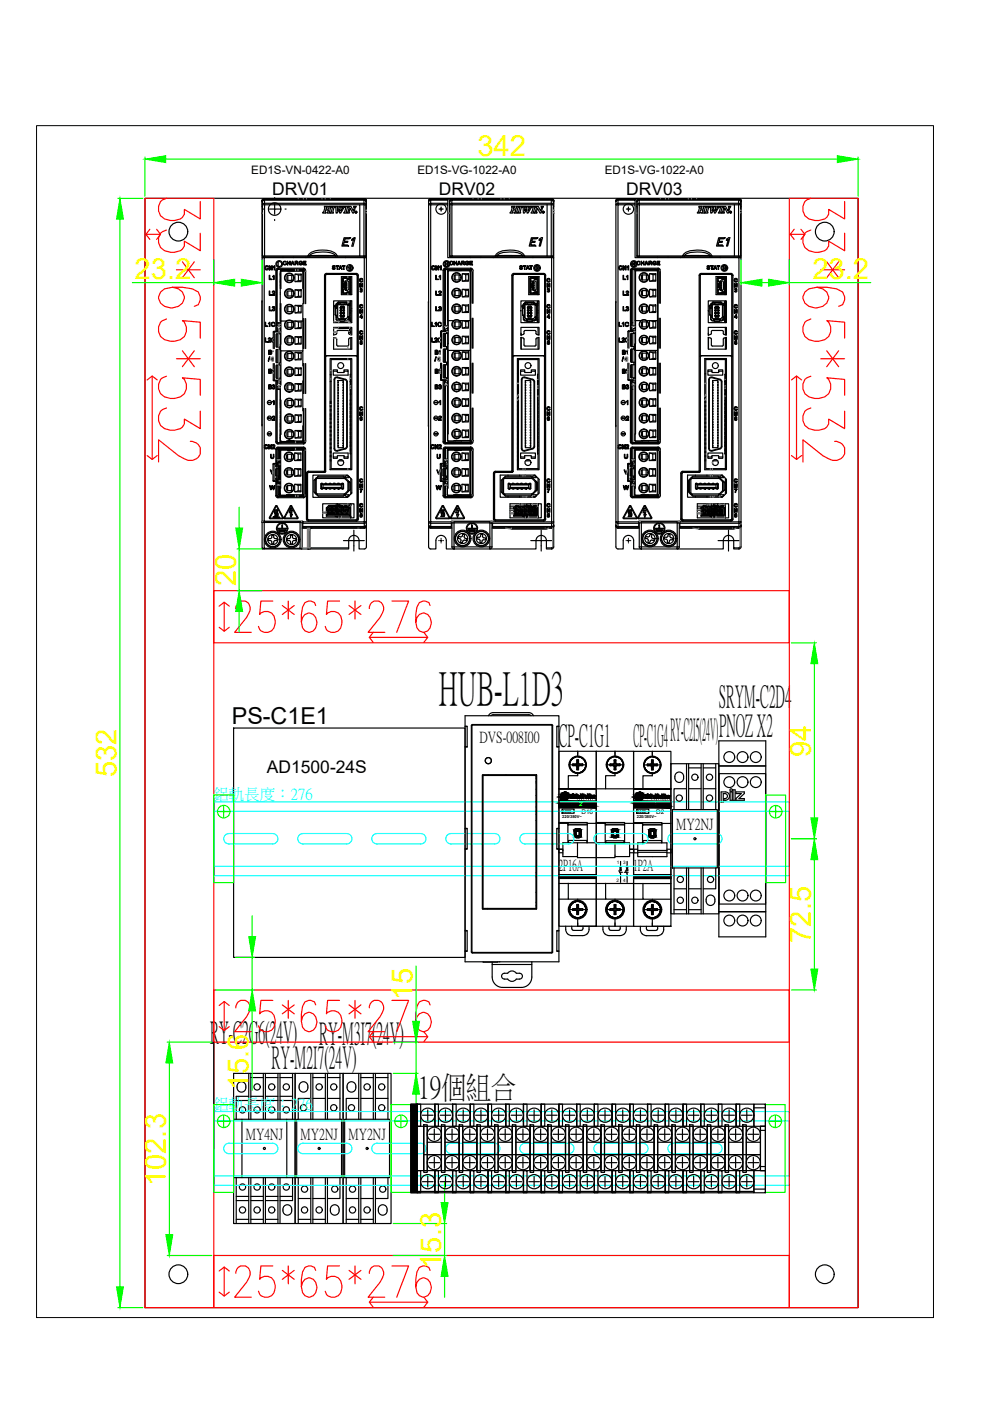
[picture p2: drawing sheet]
<svg xmlns="http://www.w3.org/2000/svg" width="210mm" height="297mm" viewBox="0 0 210 297" stroke-linecap="round" stroke-linejoin="round" font-family="sans-serif">
<defs><g id="words">
<text font-size="9.9" x="93" y="149.1">HUB-L1D3</text>
<g font-size="6.6">
<text x="152.4" y="149.8">SRYM-C2D4</text>
<text x="152.5" y="155.8">PNOZ X2</text>
<text x="118.5" y="158">CP-C1G1</text>
<text x="134.3" y="158">CP-C1G4RY-C2I5(24V)</text>
<text x="44.5" y="221">RY-C2G6(24V)</text>
<text x="67.7" y="221.1">RY-M3I7(24V)</text>
<text x="57.6" y="226.3">RY-M2I7(24V)</text>
<text x="88.7" y="232.6">19個組合</text>
</g>
<g font-size="6.2" fill="#ff0">
<text x="101.2" y="33">342</text>
<text x="28.6" y="59.2">23.2</text>
<text x="172.3" y="59.2">23.2</text>
<text x="50" y="124.2" transform="rotate(-90 50 124.2)">20</text>
<text x="171.9" y="160.5" transform="rotate(-90 171.9 160.5)">94</text>
<text x="24.7" y="164.8" transform="rotate(-90 24.7 164.8)">532</text>
<text x="171.9" y="199.9" transform="rotate(-90 171.9 199.9)">72.5</text>
<text x="87.5" y="212.1" transform="rotate(-90 87.5 212.1)">15</text>
<text x="52.7" y="231.1" transform="rotate(-90 52.7 231.1)">15.6</text>
<text x="35.2" y="251.5" transform="rotate(-90 35.2 251.5)">102.3</text>
<text x="93.5" y="269" transform="rotate(-90 93.5 269)">15.3</text>
</g>
<text font-size="4.9" x="49.2" y="153.4">PS-C1E1</text>
<g font-size="3.7">
<text x="57.7" y="41.3">DRV01</text>
<text x="93" y="41.3">DRV02</text>
<text x="132.7" y="41.3">DRV03</text>
<text x="56.6" y="163.9">AD1500-24S</text>
</g>
<g font-size="3.3">
<text x="101.6" y="157.3">DVS-008I00</text>
<text x="143.4" y="175.7">MY2NJ</text>
<text x="118.5" y="184.5">2P16A</text>
<text x="134.3" y="184.5">1P2A</text>
<text x="52.1" y="241.4">MY4NJ</text>
<text x="63.7" y="241.4">MY2NJ</text>
<text x="73.9" y="241.4">MY2NJ</text>
</g>
<g font-size="3.3" fill="#0ff">
<text x="45.2" y="169.5">鋁軌長度：276</text>
<text x="45.2" y="235.1">鋁軌長度：276</text>
</g>
<g font-size="2.5">
<text x="53.3" y="36.8">ED1S-VN-0422-A0</text>
<text x="88.5" y="36.8">ED1S-VG-1022-A0</text>
<text x="128.2" y="36.8">ED1S-VG-1022-A0</text>
</g>
<text font-size="1.4" fill="#0f0" x="122.8" y="170.9">2</text>
<g font-size="1.4">
<text x="123.3" y="172.5">D16</text>
<text x="139.1" y="172.5">D2</text>
</g>
<g font-size="1">
<text x="130.8" y="183.2">1</text>
<text x="132.1" y="183.2">3</text>
<text x="130.7" y="187.1">2</text>
<text x="132.1" y="187.1">4</text>
</g>
<g font-size=".9">
<text x="119.2" y="173.3">220/380V~</text>
<text x="119.3" y="172.3">6000</text>
<text x="135" y="173.4">220/380V~</text>
<text x="135.1" y="172.3">6000</text>
</g>
</g></defs>
<g fill="none" stroke="#000" stroke-width=".25">
<path d="M30.7 42h151.2v235.2h-151.2z"/>
<circle cx="37.8" cy="49.1" r="1.99"/>
<circle cx="174.9" cy="49.1" r="1.99"/>
<circle cx="37.8" cy="270.2" r="1.99"/>
<circle cx="174.9" cy="270.2" r="1.99"/>
</g>
<!-- layer: 0 -->
<g fill="none" stroke="#000" stroke-width=".25">
<path d="M55.6 45.2h.1M55.6 42.6v.2M55.6 54.3l.3 .2M55.6 42.8v.6M55.6 43.4v10.9M55.6 54.3h.1M55.7 54.3l.2 .2M55.9 54.5h21.5M56 54.6h21.2v56l-21.2-.1v-15.6a.39 .39 0 0 0 .4 .3 .39 .39 0 0 0 .4-.3l-.2-.1-.1 .2a.27 .27 0 0 1-.4-.3 .27 .27 0 0 1 .5-.1l.2-.1a.4 .4 0 0 0-.4-.2 .4 .4 0 0 0-.4 .3zM56 54.6h-.4v55.9M56 42.2l.1 .1-.4 .2-.1 .3M56 42.2l.5 .1h20.3l.4-.1"/>
<path d="M56 42.2l-.4 .3v1.6M56.1 42.4l-.5 .4M56.1 42.4v.7M56.1 42.4h21.1M56.1 43.1l-.4 .3M56.1 54.5v-.2h9.2v.2M56.1 43.1h21.1v.3h-.9M56.1 43.1v.3h-.5M56.1 54.5h-.2M56.5 42.2v.1M56.5 42.3h20.2M56.6 56.5a.28 .28 0 0 0-.3 .3 .28 .28 0 0 0 .4 .2h.2a.41 .41 0 0 1-.6 .1 .41 .41 0 0 1 0-.6 .41 .41 0 0 1 .6 .1l-.3-.1"/>
<path d="M57 56.3h.2l.4 .6v-.6h.1v.9h-.1l-.4-.6v.6h-.2zM57.1 58.4h.1v.8l.4 .1h-.5zM57.8 58.6l.3-.2v.9h-.1v-.7zM57.9 56.6l.4-.3v.9h-.2v-.6l-.2 .1zM58.7 57.3v11.9v-11.9h-.2v13M58.9 56.9v.2h5.4M58.9 56.9h5.4M58.9 57.1h.1M58.9 57.1l-.2 .2M58.9 56.9l-.3 .1-.1 .3M58.9 57.1h1v.3M59 55.5v1"/>
<path d="M59.4 58.5h.1M59.4 59.4h.1M59.4 58.2h.1M59.4 58h.1M59.4 59.9h.1M59.4 59.6h.1M59.4 57.8v10.2M59.4 57.5v3.7M59.5 57.4l.1 .1zM59.6 57.4h4.6v3.8M59.9 57.1h4.4M60 54.5v.1"/>
<path d="M60.1 55.5a.25 .25 0 0 1 .3-.2 .25 .25 0 0 1 .2 .3 .25 .25 0 0 0-.4 0 .25 .25 0 0 0 0 .4 .25 .25 0 0 0 .4-.1 .28 .28 0 0 1-.2 .3 .28 .28 0 0 1-.3-.2zM60.9 55.4l.1 .3h.4l.1-.3v.8l-.1-.4h-.4l-.1 .4zM61 57.4h1.3M61 58.4v1M61.3 57.4v-.2h.2v.2M61.9 58.4h-.9a.71 .71 0 0 0-.1 .9l1 .1M62 55.4l.4 .8-.2-.3h-.3l-.2 .3zM62 55.5l.2 .3h-.3zM62.1 58.4h-.2v1h.2M62.2 54.5v.1M62.5 58.1h1.4v1.6h-1.4zM62.5 55.4h.6a.21 .21 0 0 1 .1 .2 .21 .21 0 0 1-.2 .2l.2 .4-.4-.4h-.1l-.2 .4z"/>
<path d="M62.7 55.5h.3v.2h-.3zM62.7 58.1l.6 .2v1.2l-.6 .2M63.1 57.1v.3M63.2 42.1h-7.2h.5M63.3 59.5h.6M63.3 58.3h.6M63.5 55.5l.1-.1a.22 .22 0 0 1 .3 0 .22 .22 0 0 1 .1 .2 .27 .27 0 0 0-.4-.1 .27 .27 0 0 0 0 .5 .27 .27 0 0 0 .4-.1l-.2-.1h.3l-.1 .3a.42 .42 0 0 1-.5 0 .42 .42 0 0 1 0-.6zM63.9 57.1v.3M64.3 57.1l.2 .3M64.3 55.4h.6l-.5 .1v.2h.4l-.4 .1v.3l.5 .1h-.6zM64.3 57.5v-.1h.4v.1M64.3 56.9v.2"/>
<path d="M64.3 57.5v6.9M64.3 57.1h.1M64.3 57.4h-.1l.1 .1M64.3 56.9l.4 .1 .1 .3M64.3 57.1l.3 .2M64.5 57.4h.1M64.6 57.3h.2M64.6 57.3v.1M64.6 57.3l-.1 .1M64.7 57.4l.1 .1v6.9M64.7 57.5h-5.1v3.7M64.7 57.5v6.9"/>
<path d="M64.8 57.3v.1M64.9 54.5v.1M65.6 54.2l.2 .3h5.2l.2-.3 5.1 .1v-10.9h-20.2v10.9h-.4M65.6 54.2l-.3 .1a1.87 1.87 0 0 1 1.6-1.1 5.3 5.3 0 0 1 4.4 .7l.2 .6M65.8 54.1a5.3 5.3 0 0 1 5.4 .1h-5.6zM65.8 54.5h-9.7M68.8 43.8h.6l-.3 .5h.6v-.5h.6l-.2 .2-.2 1.2h-.6l.4-.7h-.6l-.1 .7h-.6l.3-.7 .2-.5zM68.8 58.4v41.5h.2v-41.5M68.8 58.4h.2M69 58.4h.1M69 58.4v41.5M69.2 58h6.3v.2h-6.3"/>
<path d="M69.2 58v.2M69.2 58.2h.1M69.2 58.2l-.2 .2M69.2 58l-.3 .1-.1 .3M69.2 58.2h6.3M70.4 43.8h.6l-.4 1.2v.2h-.6l.5-1.2-.2-.1zM70.5 56.4l.2-.1a.18 .18 0 0 1 .2 0 .18 .18 0 0 1 0 .3l-.2-.2-.1 .1 .1 .1a.27 .27 0 0 1 .4 .2 .27 .27 0 0 1-.3 .3 .27 .27 0 0 1-.3-.2 .19 .19 0 0 0 .1 .2 .19 .19 0 0 0 .3-.1 .19 .19 0 0 0-.1-.2l-.3-.2zM70.6 42.1h6.6h-.4M70.6 42.1h-7.4M71 54.5h6.2M71.1 43.8h.6l-.2 .2v.7l.4-.6v-.3h.5l-.1 .1v.9l.4-.8-.1-.1v-.1h.5l-.9 1.4h-.2v-.8l-.5 .8h-.2zM71.2 56.3h.6l-.2 .1v.7l-.1-.7z"/>
<path d="M72.1 56.3l.5 .8-.2-.2h-.4l-.2 .2zM72.2 56.4l.1 .4h-.2zM72.4 58.6h2.2v3.9h-2.2zM72.6 56.3h.6l-.3 .1v.7l-.1-.7zM72.8 59.4v.3M72.8 59.7h.1M72.8 59.4h.1M72.9 50.4h1.5l-.4 .2h-.8l-.2 .6h.8l-.1 .2h-.7l-.2 .5h.9l.2 .3h-1.4zM73.2 59.8v.1M73.2 43.8h.7l-.5 1.1 .1 .3h-.6l.2-.3 .2-.9-.1-.1zM73.2 59.5h.5l.2 .3v1.5l-.2 .3h-.5zM73.3 54.5v.1"/>
<path d="M73.4 59.8l.1 .1zM73.5 58.9l-.7-.1-.2 .2v3.1l.2 .2h1.4v.2M73.5 58.9l.2 .2M73.5 59.1l-.7-.1v3.1l.7-.1M73.5 59.1l.6 .2v2.5l-.6 .2M73.6 59l.5 .1M73.7 59.1l.6 .1M73.9 57.3h.1M73.9 56.6h.5v.4h-.5zM73.9 57v.3h.5M73.9 56.3v.1M74 43.8h.4l.5 1 .2-.8-.1-.2h.5l-.5 1.4h-.2l-.6-1.1-.2 .8 .1 .3h-.5l.4-1.2z"/>
<path d="M74.2 58.6v.3h-.7M74.3 59.8v.1M74.3 59.4h.1M74.4 56.4h-.5v.2M74.4 58.6v3.9M74.4 56.3v1M74.4 58.9v3.4M74.6 50.7l.7-.3-.4 1.8h-.3l.4-1.5-.4 .3zM75.5 44.9h.1M75.5 44.9v.1M75.5 45h.1M75.5 58.2l.3 .2"/>
<path d="M75.5 44.9h-.1v.2l.1-.1M75.5 58.2h.1M75.5 58l.3 .1 .2 .3M75.8 58.4l-.1 51.6M75.8 58.4h.2v51.7h-.2zM75.8 58.4h.1M75.9 42.1l-20.1 .1-.2 .4 .2-.4 .2-.1-.4 .3v.2v12M75.9 42.1h1.3l.4 .2 .1 .3M76.1 42.1h.1M76.3 54.3h.9M76.3 59.1l.4-.1 .2 .2h-.2a.23 .23 0 0 0-.3 .2 .23 .23 0 0 0 .3 .2h.2a.39 .39 0 0 1-.6 .1 .39 .39 0 0 1 0-.6zM76.8 42.2l-.1 .1"/>
<path d="M77.2 54.3v-10.9h.4v10.9M77.2 54.3v.2M77.2 54.3h.4M77.2 54.5h.2M77.2 42.4v.7l.4 .3v-.6M77.2 42.3h-21.1v.1M77.2 42.3v.1M77.2 42.3l.4 .2v.3M77.2 42.4l.4 .4M77.2 54.6h.5v56h-.5v.3h-13v-.3h-.1M77.2 42.2v.1M77.2 42.2l.4 .2 .1 .3"/>
<path d="M77.2 42.1l.4 .2 .1 .3-.1-.2zM77.6 54.3l-.2 .2M77.6 54.3h.1M77.6 45.2h.1M77.6 43.9v10.4M77.7 42.7l-.1 1.2M77.7 42.6l-.1 .2M77.7 42.6v12M91.3 42.4l-.4 .3M91.3 43.4h3.6v11.2h22.1v56h-12.6v-.1l-13.1 .1v-15.7a.39 .39 0 0 0 .4 .3 .39 .39 0 0 0 .4-.3l-.2-.1-.1 .2a.27 .27 0 0 1-.4-.3 .27 .27 0 0 1 .5-.1l.2-.1a.39 .39 0 0 0-.4-.2 .39 .39 0 0 0-.4 .3zM91.3 42.4v.7l-.4 .3v-.8M91.3 42.4h3.6v.7"/>
<path d="M91.3 42.4v-.1h3.6v.1M91.3 42.1l-.2 .1-.2 .4M91.9 56.5a.28 .28 0 0 0-.3 .3 .28 .28 0 0 0 .4 .2h.2a.41 .41 0 0 1-.6 .1 .41 .41 0 0 1 0-.6 .41 .41 0 0 1 .6 .1l-.4-.1M92.3 56.3h.2l.4 .6v-.6h.1v.9h-.1l-.4-.6v.6h-.2zM92.4 58.4h.1v.8l.4 .1h-.5zM93.1 58.6l.3-.2v.9h-.1v-.7zM93.2 56.6l.4-.3v.9h-.2v-.6l-.2 .1zM94 57.3h.2M94 57.3v12.9M94.2 57.3v11.8M94.2 57.3h.1M94.4 56.9h5.4"/>
<path d="M94.4 57.1h5.4M94.4 56.9v.2M94.4 57.1h.1M94.4 57.1l-.2 .2M94.4 56.9l-.3 .1-.1 .3M94.5 55.8h.4v.4h-.4zM94.5 55.5v1M94.9 57.4l.1 15.5M94.9 55.5v1M94.9 55.6h.2M94.9 43.4v-.3h-3.6v.3h-.4v67.2h.4v.3M94.9 42.3l-.7-.1 22.2 .1 .6-.2h-25.7v.2l-.4 .2v.3"/>
<path d="M94.9 45.2h.5M94.9 42.2v.1M95 57.3h4.7l.1 .1v36.1l.5-.1M95 57.4h4.7v10.6h-2.3a1.01 1.01 0 0 0-1.2 0h-1.2zM95 57.3l-.1 .1M95.3 42.6l.1 .2M95.3 42.6l.1 1.5M95.3 55.7a.29 .29 0 0 1 .3-.3 .29 .29 0 0 1 .3 .2 .26 .26 0 0 0-.4 0 .26 .26 0 0 0 0 .4 .26 .26 0 0 0 .4-.1 .27 .27 0 0 1-.2 .3 .27 .27 0 0 1-.3-.2M95.3 55.7a.71 .71 0 0 0-1.1-.2 .71 .71 0 0 0 .2 1.1 .71 .71 0 0 0 1-.6M95.3 55.7l.1 .3M95.4 54.3l.2 .2M95.4 42.8v.6"/>
<path d="M95.4 43.4v10.9M95.4 54.3h.1M95.6 54.5h21.5M95.7 42.2l.1 .1-.4 .2v.3M95.7 42.2l.5 .1h20.3l.5-.1M95.7 42.2l-.2 .1-.2 .3M95.8 54.3v.2h9.7M95.8 54.5h-.2M95.8 54.3h-.4M95.8 43.1l-.4 .3M96.2 42.1v.1M96.2 55.4l.1 .3h.4l.1-.3v.8l-.1-.4h-.4l-.1 .4z"/>
<path d="M96.3 42.3h.1M96.5 57.3h1.3M96.5 58.3v1.1M96.5 59.4h.8M97.3 55.4l.4 .8-.2-.3h-.3l-.2 .3zM97.3 55.5l.2 .3h-.3zM97.3 58.3h-.5a.47 .47 0 0 0-.5 .1 .47 .47 0 0 0 0 .6l.2 .4M97.6 58.3h-.3v1.1h.3M97.8 55.4h.6a.21 .21 0 0 1 .1 .2 .21 .21 0 0 1-.2 .2l.2 .4-.4-.4h-.1l-.2 .4zM98 55.5h.3v.2h-.3zM98 58h1.3v1.6h-1.3zM98.1 58l.6 .2v1.2l-.6 .2"/>
<path d="M98.7 59.4h.6M98.7 58.2h.6M98.8 55.5l.1-.1a.22 .22 0 0 1 .3 0 .22 .22 0 0 1 .1 .2 .27 .27 0 0 0-.4-.1 .27 .27 0 0 0 0 .5 .27 .27 0 0 0 .4-.1l-.2-.1h.3l-.1 .3a.42 .42 0 0 1-.5 0 .42 .42 0 0 1 0-.6zM99.4 57.1h-4.5h4.9M99.4 57.1v.1M99.6 55.4h.6l-.5 .1v.2h.4l-.4 .1v.3l.5 .1h-.6zM99.7 54.5v.1M99.8 57.4v-.1h.4v.1M99.8 57.3h-.1l.1 .1M99.8 57.4v6.9M99.8 57.4h.4M99.8 57.1v.1"/>
<path d="M99.8 56.9v.2M99.8 57.1l.2 .2M99.8 56.9l.3 .1 .2 .4M99.9 57.3v-.1h-5.4v11.9M99.9 57.2l.1 .1M100.2 57.3l.1 .1v6.9M100.2 57.4v6.9M101.9 54.5v.1M104.6 54.5v.1M108.5 43.8h.6l-.3 .5h.6v-.5h.6l-.2 .2-.2 1.2h-.6l.4-.7h-.6v.7h-.7l.4-.7 .1-.5zM108.7 58.4h-.2v41.5M108.7 58.4v41.5"/>
<path d="M108.7 58.4h.1M108.7 58.4l.1 41.5M108.9 58h6.4v.2h-6.4zM108.9 58.2h.1M108.9 58.2l-.2 .2M108.9 58l-.3 .1-.1 .3M109 58.2h6.3M109 58.2l-.3 .2M110.3 56.4l.1-.1a.18 .18 0 0 1 .2 0 .18 .18 0 0 1 .1 .3l-.3-.2-.1 .1 .1 .1a.27 .27 0 0 1 .4 .2 .27 .27 0 0 1-.2 .3 .27 .27 0 0 1-.3-.2 .19 .19 0 0 0 .2 .2 .19 .19 0 0 0 .1-.3l-.4-.2zM110.5 44l.2-.2h-.6l.1 .2-.5 1.2h.7l-.1-.2 .2-1M110.7 54.5h6.2M110.8 43.8h.6l-.1 .2v.7l.3-.6v-.3h.5l-.1 .1v.9l.4-.8-.1-.1v-.1h.5l-.8 1.4h-.3v-.8l-.5 .8h-.2z"/>
<path d="M110.9 56.3h.6l-.2 .1v.7l-.1-.7zM111.8 56.3l.5 .8-.2-.2h-.4l-.2 .2zM111.9 56.4l.1 .4h-.2zM112.1 58.6h2.2v3.9h-2.2zM112.3 56.3h.6l-.3 .1v.7l-.1-.7zM112.5 59.4v.3M112.5 59.7h.1M112.5 59.4h.1M112.6 59.4v.3M112.7 50.4h1.4l-.4 .2h-.8l-.2 .6h.8l-.1 .2h-.7l-.2 .5h.9l.2 .3h-1.4zM112.9 59.8v.1M112.9 43.8h.7l-.5 1.1 .1 .3h-.6l.5-1.2-.2-.1z"/>
<path d="M113 59.8v.1M113 59.5h.4l.3 .3v1.5l-.3 .3h-.4zM113 54.5v.1M113.1 59.8l.2 .1zM113.2 58.9l.3 .2M113.4 59l.5 .1M113.5 59.1l.5 .1M113.6 56.6h.5v.4h-.5v.3M113.6 56.3v.1M113.6 56.6v.4M113.6 57.3h.1M113.6 57.3h.5"/>
<path d="M113.7 43.8h.4l.5 1 .3-.8-.2-.1v-.1h.5l-.5 1.4h-.2l-.5-1.1-.3 .8 .1 .3h-.5l.4-.9zM113.9 58.6v.3h-1.5l-.1 3.2 .2 .2h1.4v.2M114 59.8v.1M114 59.4h.1M114.1 58.6v3.9M114.1 56.4h-.5v.2M114.1 58.9v3.4M114.1 56.3v1M114.4 50.7l.6-.3-.4 1.8h-.3l.4-1.5-.4 .3zM115.2 44.9v.1M115.2 44.9h.1M115.2 45h.1"/>
<path d="M115.3 58.2l.2 .2M115.3 44.9h-.2v.2l.2-.1M115.3 58.2h.1M115.3 44.9l-.1 .1M115.3 58l.3 .1 .1 .3M115.5 58.4h.2v51.7h-.2zM115.5 58.4l-.1 51.6M115.6 42.1h-24.3l-.4 .2v.3M115.7 42.1h1.3l.3 .2 .1 .3M115.9 42.1h.1M116 54.3l-9.2-.1-1.4 .1 .1 .2h5.2l.2-.3a2.32 2.32 0 0 0-1.9-.7 4.4 4.4 0 0 0-3.6 .7l-.4 .1a1.87 1.87 0 0 1 1.6-1.1 5.3 5.3 0 0 1 4.4 .7l.2 .6M116 43.4h-20.2v10.9h9.2v.2"/>
<path d="M116 43.4h.9v10.9h.4M116 54.3h.9v.2M116 43.4v10.9M116 59.1l.4-.1 .2 .2-.1 .1a.2 .2 0 0 0-.3 0 .2 .2 0 0 0 0 .3 .2 .2 0 0 0 .3-.1l.1 .1a.39 .39 0 0 1-.6 .1 .39 .39 0 0 1 0-.6zM116.4 42.3h.1M116.5 42.1v.1M116.9 43.1v.3h.4v10.9M116.9 43.1h-21.1v.3h-.4M116.9 54.5h.2M116.9 42.3h-21.1l-.4 .5M116.9 42.4h-21.1v.7M116.9 42.3v.1"/>
<path d="M116.9 42.4v.7M116.9 42.4l.4 .4M116.9 42.3l.4 .2v.3M117 54.6h.4v56h-.4v.3M117 42.1l.2 .1 .2 .4M117 42.2l-.1 .1M117 42.1l.3 .2 .1 .3M117 42.2l.2 .1 .2 .3M117.3 54.3l-.2 .2M117.3 54.3h.1M117.3 42.8v.6l-.4-.3M117.3 45.2h.1"/>
<path d="M117.4 42.6l-.1 11.7M117.4 42.6v12M117.4 42.6l-.1 .2M131 43.4h3.7v11.2h22v56h-12.6v-.1l-13.1 .1v-15.7a.39 .39 0 0 0 .4 .3 .39 .39 0 0 0 .4-.3l-.2-.1-.1 .2a.27 .27 0 0 1-.3-.3 .27 .27 0 0 1 .4-.1l.2-.1a.4 .4 0 0 0-.4-.2 .4 .4 0 0 0-.4 .3zM131 42.4v.7l-.4 .3v-.8M131 42.4h3.7v.7M131 42.4v-.1h3.7v.1M131 42.1l-.2 .1-.2 .4M131 42.4l-.4 .3M131.6 56.5a.29 .29 0 0 0-.3 .3 .29 .29 0 0 0 .4 .2l.1-.1 .1 .1a.41 .41 0 0 1-.6 .1 .41 .41 0 0 1 0-.6 .41 .41 0 0 1 .6 .1l-.3-.1M132 56.3h.2l.4 .6v-.6h.2v.9h-.2l-.4-.6v.6h-.2zM132.1 58.4h.1v.8l.5 .1h-.6z"/>
<path d="M132.8 58.6l.3-.2v.9l-.1-.7zM132.9 56.6l.4-.3v.9h-.2v-.6l-.2 .1zM133.7 57.3h.2M133.7 57.3v12.9M133.9 57.3v11.8M133.9 57.3h.1M134.1 56.9h5.4M134.1 57.1h5.4M134.1 56.9v.2M134.1 57.1h.1M134.1 57.1l-.2 .2M134.1 56.9l-.3 .1-.1 .3"/>
<path d="M134.2 55.8h.4v.4h-.4zM134.2 55.5v1M134.6 57.4l.1 15.5M134.6 55.6h.2M134.6 55.5v1M134.7 43.4v-.3h-3.7v.3h-.4v67.2h.4v.3M134.7 42.3l-.8-.1 22.2 .1 .6-.2h-25.7v.2l-.4 .2v.3M134.7 45.2h.4M134.7 42.2v.1M134.7 57.3h4.7l.1 .1v36.1l.5-.1M134.7 57.4h4.7v10.6h-2.2a1.01 1.01 0 0 0-1.3 0h-1.2zM134.7 57.3l-.1 .1"/>
<path d="M134.8 57.3l-.2 .1M135 42.6l.1 .2M135 42.6v1.2M135 43.8l.1 .3M135 43.8h.1M135 55.7a.29 .29 0 0 1 .3-.3 .29 .29 0 0 1 .3 .2 .25 .25 0 0 0-.4 0 .25 .25 0 0 0 0 .4 .25 .25 0 0 0 .4-.1 .27 .27 0 0 1-.2 .3 .27 .27 0 0 1-.3-.2M135 55.7a.71 .71 0 0 0-1.1-.2 .71 .71 0 0 0 .2 1.1 .71 .71 0 0 0 1-.6M135 55.7l.1 .3M135.1 54.3l.2 .2M135.1 42.8v.6M135.1 43.4v10.9M135.1 54.3h.1"/>
<path d="M135.1 54.3h.4v.2M135.1 42.4l-.1 .2M135.3 54.5h21.5M135.4 42.2l.1 .1-.4 .2v.3M135.4 42.2l.5 .1h20.3l.5-.1M135.4 42.2l-.3 .2M135.5 54.5h-.2M135.9 42.1v.1M135.9 55.4l.1 .3h.4l.1-.3v.8l-.1-.4h-.4l-.1 .4zM136 42.3h.1M136.2 57.3h1.3M136.2 58.3v1.1"/>
<path d="M136.2 59.4h.8M137 55.4l.4 .8-.2-.3h-.3l-.2 .3zM137 55.5l.2 .3h-.3zM137.1 58.3h-.5a.46 .46 0 0 0-.6 .1 .46 .46 0 0 0 0 .6l.2 .4M137.3 58.3h-.2v1.1h.2M137.6 55.4h.5a.21 .21 0 0 1 .1 .2 .21 .21 0 0 1-.2 .2l.2 .4-.4-.4h-.1l-.1 .4zM137.7 55.5h.3l.1 .1-.4 .1zM137.7 58h1.3v1.6h-1.3zM137.8 58l.7 .2v1.2l-.7 .2M138.5 59.4h.5M138.5 58.2h.5M138.5 55.5l.3-.1 .3 .2a.32 .32 0 0 0-.5-.1 .32 .32 0 0 0-.1 .4 .32 .32 0 0 0 .5 .1l-.2-.2h.3l-.1 .3a.42 .42 0 0 1-.5 0 .42 .42 0 0 1 0-.6z"/>
<path d="M139.1 57.1h-4.5h4.9M139.1 57.1v.1M139.3 55.4h.6l-.5 .1v.2h.5l-.5 .1v.3l.5 .1h-.6zM139.4 54.5v.1M139.5 57.4v-.1h.4v.1M139.5 57.3h-.1l.1 .1M139.5 57.4h.4M139.5 57.4v6.9M139.5 57.1v.1M139.5 56.9v.2M139.5 56.9l.4 .1 .1 .4M139.5 57.1l.3 .2"/>
<path d="M139.6 57.3v-.1h-5.4v11.9M139.6 57.2l.1 .1M139.9 57.3l.1 .1v6.9M139.9 57.4v6.9M141.6 54.5v.1M144.3 54.5v.1M145.2 54.5h-9.7M148 45l.3-1-.1-.2h.6l-.2 .5h.5v-.5h.6l-.3 .5-.1 .9h-.5l.3-.7h-.6v.7h-.7l.2-.2M148.4 58.4h-.2v41.5M148.4 58.4v41.5M148.4 58.4h.1M148.4 58.4l.1 41.5"/>
<path d="M148.7 58l-.3 .1-.2 .3M148.7 58h6.3v.2h-6.3zM148.7 58.2h.1M148.7 58.2l-.3 .2M148.7 58.2h6.3M149.8 43.8h.6l-.4 1.1 .1 .3h-.6l.4-1.2zM150 56.4l.1-.1a.18 .18 0 0 1 .2 0 .18 .18 0 0 1 .1 .3l-.3-.2-.1 .1 .1 .1a.27 .27 0 0 1 .4 .2 .27 .27 0 0 1-.2 .3 .27 .27 0 0 1-.3-.2 .2 .2 0 0 0 .1 .2 .2 .2 0 0 0 .3-.2 .2 .2 0 0 0-.3-.2l-.2-.1zM150.5 54.5h6.1M150.5 43.8h.6l-.1 .2v.7l.4-.6-.1-.3h.5l-.1 .1v.9l.5-.8-.2-.1v-.1h.6l-.9 1.4h-.2l-.1-.8-.5 .8h-.2zM150.6 56.3h.7l-.3 .1v.7l-.1-.7zM151.6 56.3l.4 .8-.2-.2h-.3l-.2 .2zM151.6 56.4l.2 .4h-.3z"/>
<path d="M151.8 58.6h2.2v3.9h-2.2zM152 56.3h.6l-.2 .1v.7l-.1-.7zM152.2 59.4l.1 .3M152.2 58.8l-.2 .2v3.1l.2 .2M152.3 59.4l-.1 .3M152.4 50.4h1.4l-.3 .2h-.9l-.1 .6h.7l-.1 .2h-.7l-.2 .5h.9l.2 .3h-1.4zM152.6 59.8v.1M152.7 59.8v.1M152.7 59.5h.5l.2 .3v1.5l-.2 .3h-.5zM152.7 54.5v.1M152.9 59h-.7v3.1h.7M152.9 59h.1"/>
<path d="M152.9 59.8l.1 .1zM152.9 59l.1 .2 .6 .1v2.5l-.7 .2M152.9 58.9l.3 .2M153.1 59l.5 .1M153.1 44l-.3 1h.2l-.1 .2h-.6l.1-.2M153.1 44l.2-.2h-.6l.1 .2-.4 1M153.2 59.1l.6 .1M153.2 44.9l-.2 .3h.5l-.1-.2 .3-.9 .5 1.1h.2l.5-1.4h-.5l.2 .2-.3 .8-.5-1h-.4l.1 .2-.3 .9M153.4 56.6h.4v.4h-.4v.3M153.4 56.3v.1M153.4 56.6v.4M153.4 57.3h.1"/>
<path d="M153.4 57.3h.4M153.6 58.6v.3h-1.4M153.8 59.4h.1M153.8 58.6v3.9M153.8 59.8v.1M153.8 56.4h-.4v.2M153.8 58.9v3.4M153.8 56.3v1M154.1 50.7l.7-.3-.5 1.8h-.3l.4-1.5-.4 .3zM154.7 45l.2 .1 .2-.1M154.8 44.9l.2 .2h-.2zM155 44.9h.1"/>
<path d="M154.9 45h.1M155 44.9l-.1 .1M155 58.2l.2 .2M155 58.2h.1M155 58l.3 .1 .1 .3M155.1 45l-.2-.2-.2 .2M155.2 58.4v51.6M155.2 58.4h.1M155.3 42.1h-24.3l-.4 .2v.3M155.3 42.1h.1M155.3 42.1h1.4l.4 .2v.3M155.4 58.4h-.2v51.7"/>
<path d="M155.4 58.4v51.7M155.6 42.1h.1M155.7 59.4a.36 .36 0 0 1 .2-.4 .36 .36 0 0 1 .4 .2h-.2a.23 .23 0 0 0-.3 .2 .23 .23 0 0 0 .4 .2h.1a.36 .36 0 0 1-.4 .2 .36 .36 0 0 1-.3-.4M155.7 54.3l-9.2-.1-1.4 .1 .1 .2h5.3l.1-.3a2.32 2.32 0 0 0-1.9-.7 4.3 4.3 0 0 0-3.8 .7l-.2 .1a1.84 1.84 0 0 1 1.6-1.1 5.3 5.3 0 0 1 4.4 .7l.2 .6M155.7 43.4h-20.2v10.9h9.2v.2M155.7 43.4h.9v10.9h.4M155.7 54.3h.9v.2M155.7 43.4v10.9M156.1 42.3h.1M156.2 42.1v.1M156.6 43.1v.3h.4v10.9M156.6 43.1h-21.1v.3h-.4"/>
<path d="M156.6 54.5h.2M156.6 42.4h-21.1v.7l-.4 .3M156.6 42.3h-21.1l-.4 .5M156.6 42.4v.7M156.6 42.3v.1M156.6 42.4l.4 .4M156.6 42.3l.4 .2 .1 .3M156.7 54.6h.4v56h-.4v.3M156.7 42.2l-.1 .1M156.7 42.1l.4 .2v.3l-.1-.3zM156.7 42.2l.2 .1 .2 .3M157 54.3h.1"/>
<path d="M157 54.3l-.2 .2M157.1 42.8l-.1 .6-.4-.3M157.1 45.2h.1M157.1 42.6v12M157.1 42.6v.2M157.1 42.6v11.7M55.6 63.8v26.5M56.2 68.3h.1v.8l.5 .1h-.6zM56.2 71.6h.1v.8l.5 .1h-.6zM56.9 68.5l.3-.2v.9l-.1-.7zM57 74.3l.5 .1v.7h-.5zM57 71.7a.33 .33 0 0 1 .4 .2 .33 .33 0 0 1-.3 .4l-.1 .1 .4 .1h-.6l.2-.2a.33 .33 0 0 0 .3-.2 .33 .33 0 0 0-.1-.4l-.3 .2z"/>
<path d="M57 78.3l.6 .1-.1 .7-.5 .1zM57.1 78.8h.3l.1 .2-.4 .1zM57.1 78.4h.3v.2h-.3zM57.1 74.7l.3 .1 .1 .2h-.4zM57.1 74.4h.3v.2h-.3zM57.1 65h.1v.8l.4 .1h-.5zM57.1 61.7h.1v.8l.4 .1h-.5zM57.1 75.6l-.2 1zM57.6 68.4l.4-.1 .3 .3h-.1a.29 .29 0 0 0-.5 0 .29 .29 0 0 0 0 .4 .29 .29 0 0 0 .5-.1h.1a.44 .44 0 0 1-.7 .2 .44 .44 0 0 1 0-.7zM57.8 74.5h.1M57.8 76.1l.1 .1zM57.8 76.2v.2l.1-.2"/>
<path d="M57.8 61.8a.33 .33 0 0 1 .5 .2 .33 .33 0 0 1-.4 .4l-.1 .1 .5 .1h-.6l.1-.3a.33 .33 0 0 0 .3-.1 .33 .33 0 0 0 0-.4l-.4 .2zM57.8 78.3l-.1 .2 .2-.1M57.9 76.1v-.3l-.1 .3h-.2l.2 .1M57.9 79v.1M57.9 71.7a.37 .37 0 0 0-.3 .4 .37 .37 0 0 0 .3 .3M57.9 71.6a.46 .46 0 0 0-.4 .5 .46 .46 0 0 0 .4 .4M57.9 78.8l-.2 .4M57.9 70.4v3.5M57.9 77.1v3.5M58 70.3h.2v.1zM58.1 65.2l-.1 .3a.18 .18 0 0 1 .2 .1 .18 .18 0 0 1-.2 .2 .18 .18 0 0 1-.2-.2l-.1 .1a.28 .28 0 0 0 .4 .2 .28 .28 0 0 0 0-.5l.1-.3a.28 .28 0 0 0-.3-.1 .28 .28 0 0 0-.2 .2l.3-.1 .1 .1M58.2 70.3h1"/>
<path d="M58.2 77.1v3.5M58.7 69.3v.8h.1M58.7 70.1v.2M58.7 70.8v2.8M58.7 74.1v2.8M58.7 77.4v2.8M58.7 68.4h.7M58.8 69.3v.8h.2l.1-.4h.4M58.8 69.1l-.1 .2h.1M59 68.4v.7M59 70.1v.2M59 70.8v2.8"/>
<path d="M59 74.1v2.8M59 77.4v2.8M59.2 70.4v.4h.3M59.2 73.6v.5l-.7 .1v2.6l.7 .1v.5l-.7 .1v2.6l.7 .1v.4h-1M59.2 70.8l-.7 .1v2.6l.7 .1M59.2 74.1h.2v2.8h-.2M59.2 77.4h.2v9M59.2 70.4h-1v3.5M59.4 73v.6h-.2M59.4 60.5h.1M59.4 62.1h.1M59.4 69v.1"/>
<path d="M59.4 65.7h.1M59.4 65.4h.1M59.4 62.4h.1M59.4 64.4v3.7h.2M59.5 68.1v4.9l.1-4.9M59.5 69.1h-.6l-.1 .2M59.5 68.6h-.5l.1 .2M59.5 70.3h-.3v.1M59.6 74.4h4.6v3.2M59.6 74.4l-.2-1.4v3.9M59.6 68.1h1.1a1.02 1.02 0 0 1 1.3 0M59.6 64.4v3.7"/>
<path d="M59.6 74.4v7.2M60.7 68.1a.99 .99 0 0 0-.1 1.4 .99 .99 0 0 0 1.5 0 .99 .99 0 0 0-.2-1.4h2.3M61 61.7v1.1M61 65v1.1M61 68.4v1M61 71.7v1M61 75v1M61 78.3v1M61.9 71.6v1.1h.2M61.9 68.3v1.1h.2M61.9 65v1.1h.2M61.9 75v1h.2"/>
<path d="M61.9 78.3h-.9a.71 .71 0 0 0-.1 .9l1 .1M61.9 75h-.9a.71 .71 0 0 0-.1 .9l1 .1M61.9 71.6l-.9 .1a.71 .71 0 0 0-.1 .9l1 .1M61.9 61.7h-.9a.71 .71 0 0 0-.1 .9l1 .2M61.9 65h-.9a.71 .71 0 0 0-.1 1l1 .1M61.9 68.3h-.9a.72 .72 0 0 0-.1 1l1 .1M61.9 61.7v1.1M61.9 78.3v1M61.9 79.3h.2M61.9 71.6l.2 .1M61.9 68.3h.2M61.9 78.3h.2"/>
<path d="M61.9 65h.2M61.9 75h.2M61.9 61.7h.2M61.9 62.8h.2M62.5 78h1.4v1.6h-1.4zM62.5 74.7h1.4v1.6h-1.4zM62.5 64.8h1.4v1.5h-1.4zM62.5 61.4h1.4v1.6h-1.4zM62.5 71.4h1.4v1.6h-1.4zM62.5 68.1v1.6h1.4v-1.6M62.7 68.1l.6 .2v1.2l-.6 .2M62.7 71.4l.6 .2v1.2l-.6 .2"/>
<path d="M62.7 78l.6 .2v1.2l-.6 .2M62.7 74.7l.6 .2v1.2l-.6 .2M62.7 61.4l.6 .2v1.2l-.6 .2M62.7 64.8l.6 .2v1.1l-.6 .2M63.3 68.3h.6M63.3 69.5h.6M63.3 72.8h.6M63.3 71.6h.6M63.3 66.1h.6M63.3 62.8h.6M63.3 78.2h.6M63.3 61.6h.6"/>
<path d="M63.3 74.9h.6M63.3 65h.6M63.3 79.4h.6M63.3 76.1h.6M64.2 68.1v6.3M64.2 64.4v3.7M64.3 67.6v6.3M64.3 77.1v6.3M64.7 67.6v6.3M64.7 77.1v6.3M64.8 67.6v6.3M64.8 77.1v6.3"/>
<path d="M69.2 75.4h.1M69.2 75.4h6.3M69.2 75.4l-.2 .2M69.3 75.4h6.2M69.3 75.4l-.3 .2M70 76h4.6v23.6h-4.6zM70.2 79.4l-.2 .1M70.7 78.7h.8v.3h1.4v-.3h.9v.8h-3.1zM70.7 78.7v-.3h.8v.3M70.7 71.6l.6 .2 .1 1.3 .3 .3 2.1-.1 .2-1.5 .6-.2v2.4h-3.9zM70.7 69.4h3.9v1.6l-.6-.2-.2-.7h-2.1l-.3 .1-.1 .6-.6 .2zM70.7 63.8h3.9v4.6h-3.9z"/>
<path d="M71.1 65.5h.1M71.1 65.5v1.2M71.1 66.7h.1M71.1 64.7h.1M71.1 65.2h.1M71.1 64.7l-.2 .2 .2 .3M71.1 65.5l.4-.2v1.6l-.4-.2M71.1 64.7h.3v.5h-.3zM71.1 66.7l.1 .2M71.2 65.3l-.1 .2M71.2 67.3v-.3h.2v.3M71.2 65.2v.1"/>
<path d="M71.2 66.9v.1M71.2 65.2l.1 .1M71.3 66.9h-.1M71.3 67.7l.2 .2M71.4 65.2v.1M71.4 66.9v.1M71.4 67.7h.1M71.4 67.9l.2 .1M71.4 67.3h-.2v.4h.2v.2M71.4 67.3l.5 .4v.2M71.5 66.9v.4M71.5 64.5l.1 2.9"/>
<path d="M71.5 64.5v.8M71.6 64.6h2.1M71.6 64.2h1.9v.3h-1.9zM71.6 64.3l-.3 .1-.1 .3M71.6 64.5h-.2v.2M71.6 64.1v.1M71.8 64h1.6M71.8 64l-.2 .1M71.8 67.6h1.6M71.9 67.7h.1M71.9 67.9h.1M71.9 67.7h.3"/>
<path d="M71.9 67.9l-.3 .1M72 67.7h1.2v.3h-1.2zM72 68.1l.1 .1h.9l.2-.1M72 68v.1M72 64.5h.1M72.1 64.5h.1M72.1 67.7h.1M72.1 67.7l.3-.1 .9 .1M72.2 64.5h-.7M72.2 69.4h-.4l-.1 .2 .4 .1M72.2 65.2l.1 .1zM72.2 66.9l.1 .1z"/>
<path d="M72.2 66.3l.1 .1zM72.2 65.8l.1 .1zM72.2 65.2h-.1l.1 .1M72.2 65.8h-.1l.1 .1M72.2 66.3h-.1l.1 .1M72.2 66.9h-.1l.1 .1M72.2 64.9l.1 .2zM72.2 64.9h.7M72.2 67.2h.7M72.3 66.5v.3M72.3 65h.6M72.3 65.2v.5"/>
<path d="M72.3 65.2h.2v.1l-.2 .1v.3h.2v.2h-.2v.4h.2v.2h-.2v.3M72.3 66.8v.4M72.3 65.7v.8M72.4 65.2v.1M72.4 65.7v.2M72.4 66.3v.2M72.4 66.9v.1M72.7 65.2v.1M72.7 65.7v.2M72.7 66.3v.2M72.7 66.9v.1M72.8 61.4v.3"/>
<path d="M72.8 60.2h.1v.7l-.1 .1zM72.8 61.4h.1M72.8 61.7h.1M72.8 65.1v.1M72.8 65.3v.1M72.8 65.7v.1M72.8 65.9h.1M72.8 66.3h.1M72.8 66.4v.1M72.8 66.8v.1M72.8 67v.1M72.9 66.3v.5"/>
<path d="M72.9 65.2v.1zM72.9 65.2v.1M72.9 66.9v.1M72.9 65.1l-.3 .1v.1l.3 .1v.3h-.3v.2h.3v.4h-.3v.2h.3v.3l-.3 .1v.1l.3 .2h-.6l.2-.2v-.1l-.2-.1M72.9 67.1v.1M72.9 65.9v.4M72.9 65.4v.5M72.9 60.2v.7M72.9 64.9v.2zM72.9 60.9h.1M72.9 78.7v-.3h.9v.3M72.9 66.3v.1"/>
<path d="M72.9 65.8v.1M72.9 65.2h.1l-.1 .1M72.9 65.8h.1l-.1 .1M72.9 66.3h.1l-.1 .1M72.9 66.9h.1l-.1 .1M73 64.5h.8l-.1 2.8M73 67.7h.3M73 64.5l-.2 .1-.7-.1M73.2 60.1v.2M73.2 60.5v.1M73.2 60.8v.2M73.2 61.2v.1"/>
<path d="M73.2 68v.1M73.2 67.9h.1M73.4 64.5h.1M73.4 64l.1 .1M73.4 60.5l.1 .1zM73.4 60.1l.1 .2zM73.4 60.8l.1 .2zM73.4 61.2l.1 .1zM73.5 64.1v.1M73.5 64.3h.7M73.6 62.1l-.1 .1M73.7 67.7h.1"/>
<path d="M73.7 64.3l.2 .4M73.7 64.7h.4v2.4h-.4M73.9 67.7h.3M73.9 67.6h.3v.1M73.9 67.1v.2M73.9 69.4h-1.7l-.1 .3 2-.1M73.9 70.5h.5M73.9 67.1v.3h.2M74.1 67.1h.1M74.1 64.7h.1M74.1 64.7l.1 .2v2.1l-.1 .1M74.1 67.1v.3"/>
<path d="M74.1 67.4h.3M74.1 70.3h.3M74.1 70.3l.2 .2M74.1 62l-.5 .1M74.2 64.6v.2h.2M74.2 67.4v.2M74.2 67.9h-.5v-.2h.2v-.4h-.2l-.4 .4v.2M74.2 67.7l.2 .2M74.2 67.9h.1M74.2 66.3h.2M74.2 65.9h.2M74.2 65.8h.2"/>
<path d="M74.2 66.4h.2M74.2 67.9v.3h.2M74.2 68.2l.2 .1M74.2 64v.3M74.2 64.3h.1M74.2 64.5h.1M74.2 67.7h.1M74.3 61.2v.1M74.3 60.5v.1M74.3 60.8v.2M74.3 60.1v.2M74.3 61.9l-.7 .2"/>
<path d="M74.3 61.7h.1M74.4 69.4v1.6M74.4 63.8v4.6M74.4 67.7h-.5l-.3 .3-.3-.1M74.4 63.9h-.2l.2 .1M74.4 64.5h-.5h.3v.1h-.3M74.4 79.4h-.1v16.8h.1M74.4 76.2h-4.2v23.2h4.2M74.4 71.6v2.4M74.4 76v23.6M74.4 64.3l-.2 .2M74.4 69.6h-.3v.7"/>
<path d="M75.5 75.4h.1M75.5 75.4l.3 .2-.3-.2M76.3 71.2h.1l.3 .5v-.5h.2v.8h-.2l-.3-.6v.6h-.1zM76.3 65.6h.1l.3 .5v-.5h.2v.8h-.2l-.3-.5v.5h-.1zM76.3 60.1h.1l.3 .5v-.5h.2v.8h-.2l-.3-.5v.5h-.1zM76.3 70.2l.4-.1 .2 .2h-.2a.23 .23 0 0 0-.3 .2 .23 .23 0 0 0 .3 .2h.2a.39 .39 0 0 1-.6 .1 .39 .39 0 0 1 0-.6zM76.3 64.7l.4-.1 .2 .2-.2-.1a.23 .23 0 0 0-.3 .3 .23 .23 0 0 0 .3 .1h.2a.39 .39 0 0 1-.6 .2 .39 .39 0 0 1 0-.6zM76.6 66.9v.3h-.2zM76.6 66.7h.1l.1 .5-.1 .3-.4-.2zM76.7 72.7l-.1-.1h-.3l.1-.4h.4l-.3 .3a.26 .26 0 0 1 .3 .2 .26 .26 0 0 1-.2 .3 .26 .26 0 0 1-.3-.2l.3 .1 .1-.1M76.7 61.5a.21 .21 0 0 0-.1-.3 .21 .21 0 0 0-.3 .1h.3l-.1 .3 .2 .1-.1 .1-.3-.1a.24 .24 0 0 0 .4 .2 .24 .24 0 0 0 0-.4M90.9 63.9v26.5"/>
<path d="M91.5 68.3h.1v.8l.5 .1h-.6zM91.5 71.6h.1v.8l.5 .1h-.6zM92.2 68.5l.3-.2v.9h-.1v-.7zM92.2 74.3l.6 .1v.7h-.6zM92.2 71.7a.33 .33 0 0 1 .5 .2 .33 .33 0 0 1-.3 .4l-.1 .1 .4 .1h-.6l.2-.2a.33 .33 0 0 0 .3-.2 .33 .33 0 0 0-.1-.4l-.3 .2zM92.3 78.3l.5 .1v.7l-.5 .1zM92.4 74.7l.3 .1 .1 .2h-.4zM92.4 74.4h.3v.2h-.3zM92.4 78.8h.3l.1 .2-.4 .1zM92.4 78.4h.3v.2h-.3zM92.4 65h.1v.8l.4 .1h-.5zM92.4 61.7h.1v.8l.4 .1h-.5z"/>
<path d="M92.4 75.6l-.2 1zM92.8 76.1l.3 .1zM92.9 68.4l.4-.1 .3 .3h-.1a.29 .29 0 0 0-.5-.1 .29 .29 0 0 0 0 .5 .29 .29 0 0 0 .5-.1h.1a.44 .44 0 0 1-.7 .2 .44 .44 0 0 1 0-.7zM93.1 75.8l.1 .3zM93.1 76.2l.1 .2zM93.1 61.8a.33 .33 0 0 1 .5 .2 .33 .33 0 0 1-.4 .4l-.1 .1 .5 .1h-.6l.1-.3a.33 .33 0 0 0 .3-.1 .33 .33 0 0 0 0-.4l-.4 .2zM93.2 76.1v.1M93.2 71.6a.46 .46 0 0 0-.4 .5 .46 .46 0 0 0 .4 .4M93.2 78.8l-.2 .4M93.3 78.3l-.3 .2 .3-.1M93.3 78.9l-.1 .2M93.4 74.3l-.3 .2h.2v.6"/>
<path d="M93.4 71.8a.33 .33 0 0 0-.5 .3 .33 .33 0 0 0 .5 .3M93.4 70.3v3.5M93.4 77v3.5M93.4 65.2l-.1 .3a.18 .18 0 0 1 .2 .1 .18 .18 0 0 1-.2 .2 .18 .18 0 0 1-.2-.2l-.1 .1a.28 .28 0 0 0 .4 .2 .28 .28 0 0 0 0-.5l.1-.3a.28 .28 0 0 0-.3-.1 .28 .28 0 0 0-.2 .2l.3-.1 .1 .1M93.4 70.2h.2v.1zM93.6 77v3.5M93.6 70.2h1.1M94.1 69.2v.8h.2M94.2 70v.2M94.2 70.7v2.8M94.2 74v2.8M94.2 77.3v2.8"/>
<path d="M94.2 68.4h.3M94.3 69.2v.8h.2l.1-.3 .3-.1M94.3 69.1l-.2 .1h.2M94.5 70v.2M94.5 70.7v2.8M94.5 74v2.8M94.5 77.3v2.8M94.7 73.5v.5h-.6l-.1 .1v2.6l.7 .1v.5l-.7 .1v2.6l.1 .1h.6v.4h-1.1M94.7 73.5h-.6l-.1-.2v-2.5l.7-.1v-.4h-1.1v3.5M94.7 70.7h.2M94.7 76.8h.2M94.7 77.3h.2"/>
<path d="M94.7 74h.2M94.7 73.5h.2M94.9 69.1h-.6v.1M94.9 68v4.9M95 70.2h-.3v.1M95 74.3h4.7v19.1l-4.7 .1M95 74.3v17.7h-.1v1.4M95 74.3l-.1-1.4v20.5M96.5 61.7v1M96.5 65v1M96.5 71.6v1M96.5 74.9v1"/>
<path d="M96.5 78.2v1M96.5 79.3h.8M96.5 74.9h.8M96.5 75.9h.8M96.5 72.6h.8M96.5 62.7h.8M96.5 66h.8M96.5 69.3h.8M96.5 74.9l-.2 .3v.6l.2 .1M97.3 78.2h-.3a.59 .59 0 0 0-.7 .3 .59 .59 0 0 0 .1 .7h.1M97.3 71.6h-.3a.59 .59 0 0 0-.7 .3 .59 .59 0 0 0 .1 .7h.1M97.3 61.6h-.3a.59 .59 0 0 0-.7 .3 .59 .59 0 0 0 .1 .8h.1"/>
<path d="M97.3 64.9h-.5a.46 .46 0 0 0-.5 .2 .46 .46 0 0 0 0 .5l.2 .4M97.3 68.2h-.3a.59 .59 0 0 0-.7 .3 .59 .59 0 0 0 .1 .8l.1-1M97.3 71.6h.3M97.3 78.2h.3M97.3 68.2h.3M97.3 69.3h.3M97.3 74.9h.3M97.3 75.9h.3M97.3 61.6h.3M97.3 64.9h.3M97.3 66h.3M97.3 61.6v1.1"/>
<path d="M97.3 64.9v1.1M97.3 68.2v1.1M97.3 71.6v1M97.3 74.9v1M97.3 78.2v1.1M97.4 68a.99 .99 0 0 1 .1 1.4 .99 .99 0 0 1-1.4 0 .99 .99 0 0 1 .1-1.4M97.4 68h.1M97.6 79.2l-.3 .1M97.6 62.7h-.3M97.6 72.6h-.3M98 77.9h1.3v1.6h-1.3zM98 74.6h1.3v1.6h-1.3z"/>
<path d="M98 64.7h1.3v1.6h-1.3zM98 61.3h1.3v1.6h-1.3zM98 71.3h1.3v1.6h-1.3zM98 68v1.6h1.3v-1.6M98.1 68l.6 .2v1.2l-.6 .2M98.1 71.3l.6 .2v1.2l-.6 .2M98.1 74.6l.6 .2v1.2l-.6 .2M98.1 77.9l.6 .2v1.2l-.6 .2M98.1 64.7l.6 .2v1.2l-.6 .2M98.1 61.3l.6 .2v1.2l-.6 .2M98.7 62.7h.6M98.7 68.2h.6"/>
<path d="M98.7 69.4h.6M98.7 72.7h.6M98.7 71.5h.6M98.7 66.1h.6M98.7 74.8h.6M98.7 61.5h.6M98.7 64.9h.6M98.7 78.1h.6M98.7 79.3h.6M98.7 76h.6M99.7 68v6.3M99.8 67.5v6.3"/>
<path d="M99.8 77v6.3M100.2 67.5v6.3M100.2 77v6.3M100.3 67.5v6.3M100.3 77v6.3M109 75.4l-.3 .2M109 75.4h6.2M109 75.4l-.2 .2M109.7 76h4.6v23.6h-4.6zM109.7 79.3h.2M110.1 76v.2M110.4 78.7h.8v.3h1.5v-.3h.8v.8h-3.1z"/>
<path d="M110.4 78.7v-.3h.8v.3M110.4 69.4h3.9v1.7l-.6-.3-.1-.5-.2-.2h-2.1l-.2 .2v.5l-.7 .3zM110.4 71.5l.7 .3v1.4l.2 .2 2.3-.1 .1-1.5 .6-.3v2.5h-3.9zM110.4 63.8h3.9v4.6h-3.9zM110.4 71.6h.1M110.5 70.6l-.1 .5M110.5 71.5v2.5M110.5 76v.2M110.8 65.5h.1M110.8 66.7h.1M110.8 65.5v1.2M110.8 66.7l.1 .2"/>
<path d="M110.8 64.7h.3v.5h-.3zM110.8 64.7l-.1 .2 .1 .3M110.9 65.3h.3M110.9 66.9h.3M110.9 65.3l-.1 .2M111 67.3v-.3h.1v.3M111 66.9h.1M111 64.5v.2M111 65.2v.1M111 66.9v.1M111 67.7l.2 .2M111.1 67.7h.1"/>
<path d="M111.1 66.9v.1M111.1 65.2v.1M111.2 67.9l.1 .1 .3-.1M111.2 67.9v-.2h-.2v-.4h.2l.4 .4v.2M111.2 64.5l.1 2.9M111.3 64.5l-.1 2.8M111.3 64.6h2.2M111.3 64.2h1.9v.3h-1.9zM111.3 64.3l-.3 .2M111.3 64.5h-.2v.2M111.3 64.1v.1M111.5 64h1.6"/>
<path d="M111.5 64l-.2 .1M111.5 67.6h1.6M111.6 67.7h.1M111.6 67.9h.1M111.6 67.7h.3M111.7 67.7h1.2v.3h-1.2zM111.7 68.1l.1 .1h1l.1-.1M111.7 68v.1M111.8 64.5l.3 .1 .6-.1M111.8 64.5h.1M111.8 67.7h.1M111.9 64.5h-.6"/>
<path d="M111.9 66.3l.1 .1zM111.9 65.2l.1 .1zM111.9 65.8l.1 .1zM111.9 66.9l.1 .1zM111.9 65.2h-.1l.1 .1M111.9 66.9h-.1l.1 .1M111.9 65.8h-.1l.1 .1M111.9 66.3h-.1l.1 .1M112 64.9h.6M112 65h.6l-.2 .2v.1l.2 .1v.3h-.2v.2h.2v.4h-.2v.2h.2v.3l-.2 .1v.1l.2 .2h-.6l.2-.2v-.1l-.2-.1v-.3h.2v-.2h-.2v-.4h.2v-.2h-.2v-.3l.2-.1v-.1zM112 65v.2M112 67.2h.6"/>
<path d="M112 66.5v.3M112 65.8v.5M112 66.9v.3M112 65.2v.5M112 66.3v.1M112 65.7v.1M112 66.4v.1M112 66.8v.1M112.1 65.2v.1M112.1 65.7v.2M112.1 66.3v.2M112.1 66.9v.1"/>
<path d="M112.4 65.2v.1M112.4 65.7v.2M112.4 66.3v.2M112.4 66.9v.1M112.5 61.4v.3M112.5 60.2h.1v.7l-.1 .1zM112.5 61.4h.1M112.5 61.7h.1M112.6 61.4v.3M112.6 65.7v.1M112.6 66.4v.1M112.6 65.8v.6"/>
<path d="M112.6 65.2l.1 .1zM112.6 65.8l.1 .1zM112.6 65v.7M112.6 66.5v.7M112.6 60.2h.1M112.6 60.2v.7M112.6 60.9h.1M112.7 78.7v-.3h.8v.3M112.7 66.3v.1M112.7 66.9v.1M112.7 65.2h.1l-.1 .1M112.7 66.9h.1l-.1 .1"/>
<path d="M112.7 65.8h.1l-.1 .1M112.7 66.3h.1l-.1 .1M112.7 64.5h.7l.1 .2M112.7 67.7h.3M112.8 67.7l-.7-.1-.2 .1M112.9 61.2v.1M112.9 60.5v.1M112.9 60.8v.2M112.9 60.1v.2M112.9 67.7h.1M112.9 67.9h.1M112.9 68v.1"/>
<path d="M113 61.2v.1M113 60.5v.1M113 60.8v.2M113 60.1v.2M113 67.9l.1 .1 .3-.1M113 67.9v-.2l.4-.4h.2v.4h-.2v.2M113.1 64.5h.1M113.1 64l.1 .1M113.1 60.5l.2 .1zM113.1 60.8l.2 .2zM113.1 61.2l.2 .1zM113.1 60.1l.2 .2z"/>
<path d="M113.2 62l.7-.2v-2.5l-.6-.1-.2-.2h-.6v3.1l.7-.1M113.2 64.3h.7M113.2 64.1v.1M113.4 62.1l-.2 .1M113.4 67.9h.5M113.4 67.7h.1M113.4 64.3l.2 .4M113.5 64.7h.3v2.4h-.3zM113.5 67.1v.2M113.5 67.7h-.1M113.6 67.7l.5 .2M113.6 67.7h.5"/>
<path d="M113.6 67.7l-.2 .2M113.6 67.3l.1-.2v.3h.1M113.6 67.6h.3v.1M113.8 64.7l.1 .2v2.1l-.1 .1M113.8 67.1h.1M113.8 67.1v.3h.3M113.9 62l-.5 .1M113.9 64.6v.2M113.9 67.4v.2M113.9 64.8h.2M113.9 67.9h.1M113.9 66.3h.2"/>
<path d="M113.9 65.9h.2M113.9 65.8h.2M113.9 66.4h.2M113.9 67.9v.3h.2M113.9 68.2l.2 .1M113.9 64.3h.1M113.9 64.5h.1M113.9 67.7h.1M114 60.1v.2M114 60.8v.2M114 61.2v.1M114 60.5v.1"/>
<path d="M114 61.9l-.6 .2M114 61.7h.1M114.1 69.4v1.6M114.1 63.8v4.6M114.1 76.2v3.2h-.1l.1 20M114.1 76.2h-4.2v23.2h4.2M114.1 64h-.2v.3M114.1 63.9l-.2 .1M114.1 64.5h-.5h.3v.1h-.3M114.1 71.6v2.4M114.1 76v.2M114.1 79.4v16.8"/>
<path d="M114.1 64.3l-.2 .2M115.2 75.4l.2 .2M115.3 75.4h-6.3M115.3 75.4h-.1M115.3 75.4l.2 .2M116 71.2h.1l.3 .5v-.5h.2v.8h-.2l-.3-.6v.6h-.1zM116 65.6h.1l.3 .5v-.5h.2v.8h-.2l-.3-.5v.5h-.1zM116 60.1h.1l.3 .5v-.5h.2v.8h-.2l-.3-.5v.5h-.1zM116 70.2l.4-.1 .2 .2-.1 .1a.2 .2 0 0 0-.3 0 .2 .2 0 0 0 0 .3 .2 .2 0 0 0 .3-.1l.1 .1a.39 .39 0 0 1-.6 .1 .39 .39 0 0 1 0-.6zM116 64.7l.4-.1 .2 .2h-.1a.2 .2 0 0 0-.3 0 .2 .2 0 0 0 0 .3 .2 .2 0 0 0 .3 0h.1a.39 .39 0 0 1-.6 .2 .39 .39 0 0 1 0-.6zM116.1 61.2a.21 .21 0 0 1 .3 0 .21 .21 0 0 1 0 .3 .24 .24 0 0 1 0 .4 .24 .24 0 0 1-.4-.2h.4l-.2-.1 .1-.3h-.3zM116.3 66.9v.3h-.2z"/>
<path d="M116.3 66.7h.2l.1 .5-.1 .3-.5-.2zM116.4 72.7l-.1-.1h-.3l.1-.4h.4l-.3 .3a.26 .26 0 0 1 .3 .2 .26 .26 0 0 1-.2 .3 .26 .26 0 0 1-.3-.2l.3 .1 .1-.1M130.5 64.1l.1 26.1M130.6 63.9v.2M131.2 68.3h.1v.8l.5 .1h-.6zM131.2 71.6h.1v.8l.5 .1h-.6zM131.9 68.5l.4-.2v.9h-.2v-.7zM132 71.7a.33 .33 0 0 1 .4 .2 .33 .33 0 0 1-.3 .4l-.1 .1 .4 .1h-.6l.2-.2a.33 .33 0 0 0 .3-.2 .33 .33 0 0 0-.1-.4l-.3 .2zM132 74.3l.6 .1-.1 .7h-.5zM132 78.3l.6 .1-.1 .7-.5 .1zM132.1 74.7l.4 .1v.2h-.4zM132.1 74.4h.3l.1 .2h-.4z"/>
<path d="M132.1 78.8h.4v.2l-.4 .1zM132.1 78.4h.3l.1 .2h-.4zM132.1 65h.1v.8l.5 .1h-.6zM132.1 61.7h.1v.8l.5 .1h-.6zM132.1 75.6l-.2 1zM132.6 76.1l.2 .1zM132.6 68.4l.4-.1 .3 .3h-.1a.29 .29 0 0 0-.5 0 .29 .29 0 0 0 .1 .4 .29 .29 0 0 0 .4-.1h.1a.44 .44 0 0 1-.7 .2 .44 .44 0 0 1 0-.7zM132.8 75.8l.1 .3zM132.8 76.2l.1 .2zM132.8 61.8a.33 .33 0 0 1 .5 .2 .33 .33 0 0 1-.3 .4l-.1 .1 .4 .1h-.6l.1-.3a.33 .33 0 0 0 .3-.1 .33 .33 0 0 0 0-.4l-.4 .2zM132.9 76.1v.1M132.9 71.6a.46 .46 0 0 0-.4 .5 .46 .46 0 0 0 .4 .4"/>
<path d="M132.9 78.8l-.2 .4M133 78.3l-.3 .2 .3-.1M133 78.9l-.1 .2M133.1 74.3l-.3 .2h.2v.6M133.1 71.8a.33 .33 0 0 0-.5 .3 .33 .33 0 0 0 .5 .3M133.1 70.3v3.5M133.1 77v3.5M133.2 65.2l-.2 .3a.18 .18 0 0 1 .2 .1 .18 .18 0 0 1-.2 .2 .18 .18 0 0 1-.2-.2l-.1 .1a.28 .28 0 0 0 .4 .2 .28 .28 0 0 0 0-.5l.1-.3a.21 .21 0 0 0-.2-.1 .21 .21 0 0 0-.2 .2l.2-.1 .2 .1M133.2 70.2h.1v.1zM133.3 70.2h1.1M133.3 77v3.5M133.9 69.2v.8h.1"/>
<path d="M133.9 70v.2M133.9 70.7v2.8M133.9 74v2.8M133.9 77.3v2.8M133.9 68.4h.3M134 69.2v.8h.2l.1-.3 .3-.1M134 69.1l-.1 .1h.1M134.2 70v.2M134.2 70.7v2.8M134.2 74v2.8M134.2 77.3v2.8M134.4 73.5v.5l-.7 .1v2.6l.7 .1v.5l-.7 .1v2.6l.7 .1v.4h-1.1"/>
<path d="M134.4 73.5l-.7-.1v-2.6l.7-.1v-.4h-1.1v3.5M134.4 70.7h.2M134.4 76.8h.2M134.4 77.3h.2M134.4 74h.2M134.4 73.5h.2M134.6 69.1h-.6v.1M134.6 68v4.9M134.7 70.2h-.3v.1M134.7 74.3h4.7v19.1l-4.7 .1M134.7 74.3v17.7h-.1v1.4M134.7 74.3l-.1-1.4v20.5"/>
<path d="M135.9 68h.1M135.9 68a.99 .99 0 0 0-.1 1.4 .99 .99 0 0 0 1.5 0 .99 .99 0 0 0-.2-1.4M136.2 61.7v1M136.2 65v1M136.2 71.6v1M136.2 74.9v1M136.2 78.2v1M136.2 74.9h.9M136.2 75.9h1.1M136.2 72.6h1.1M136.2 62.7h1.1M136.2 66h1.1"/>
<path d="M136.2 69.3h1.1M136.2 74.9l-.2 .2v.7l.2 .1M137.1 78.2h-.5a.46 .46 0 0 0-.6 .1 .46 .46 0 0 0 0 .6l.2 .3M137.1 71.6h-.5a.46 .46 0 0 0-.6 .1 .46 .46 0 0 0 0 .6l.2 .3M137.1 61.6h-.5a.46 .46 0 0 0-.6 .2 .46 .46 0 0 0 0 .5l.2 .4M137.1 64.9h-.5a.46 .46 0 0 0-.6 .2 .46 .46 0 0 0 0 .5l.2 .4M137.1 68.2h-.5a.46 .46 0 0 0-.6 .2 .46 .46 0 0 0 0 .5l.2 .4v-1M137.1 61.6v1.1M137.1 64.9v1.1M137.1 68.2v1.1M137.1 71.6v1M137.1 74.9v1"/>
<path d="M137.1 78.2v1.1M137.1 71.6h.2M137.1 78.2h.2M137.1 68.2h.2M137.1 61.6h.2M137.1 74.9h.2M137.1 64.9h.2M137.1 68h.1M137.3 79.2l-1.1 .1M137.7 77.9h1.3v1.6h-1.3zM137.7 74.6h1.3v1.6h-1.3zM137.7 64.7h1.3v1.6h-1.3z"/>
<path d="M137.7 61.3h1.3v1.6h-1.3zM137.7 71.3h1.3v1.6h-1.3zM137.7 68v1.6h1.3v-1.6M137.8 68l.7 .2v1.2l-.7 .2M137.8 71.3l.7 .2v1.2l-.7 .2M137.8 74.6l.7 .2v1.2l-.7 .2M137.8 77.9l.7 .2v1.2l-.7 .2M137.8 64.7l.7 .2v1.2l-.7 .2M137.8 61.3l.7 .2v1.2l-.7 .2M138.5 62.7h.5M138.5 68.2h.5M138.5 69.4h.5"/>
<path d="M138.5 72.7h.5M138.5 71.5h.5M138.5 66.1h.5M138.5 74.8h.5M138.5 61.5h.5M138.5 64.9h.5M138.5 78.1h.5M138.5 79.3h.5M138.5 76h.5M139.4 68v6.3M139.5 67.5v6.3M139.5 77v6.3"/>
<path d="M139.9 67.5v6.3M139.9 77v6.3M140 67.5v6.3M140 77v6.3M148.7 75.4h6.3M148.7 75.4h.1M148.7 75.4l-.3 .2 .3-.2M148.7 75.4h6.2M149.4 76h4.6v23.6h-4.6zM149.4 79.3h.2M149.8 76v.2M150.1 78.7h.9v.3h1.4v-.3h.8v.8h-3.1z"/>
<path d="M150.1 78.7v-.3h.9v.3M150.2 70.6v.5M150.2 69.4h3.8v1.7l-.6-.3v-.5l-.3-.2h-2.1l-.2 .2v.5l-.6 .3zM150.2 71.5l.6 .3v1.4l.2 .2 2.3-.1 .1-1.5 .6-.3v2.5h-3.8zM150.2 63.8h3.8v4.6h-3.8zM150.2 71.6h.1M150.2 71.5v2.5M150.2 76v.2M150.5 65.5h.1M150.5 66.7h.1M150.5 64.7h.1M150.5 65.2h.1"/>
<path d="M150.5 65.5v1.2M150.5 64.7l-.1 .2 .1 .3M150.5 66.7l.1 .2M150.5 66.7l.2 .2M150.5 64.7h.3v.5h-.3zM150.6 65.3h.3M150.6 66.9h.3M150.6 65.3l-.1 .2M150.7 65.3l-.2 .2M150.7 67.3v-.3h.1v.3M150.7 67.7l.2 .2M150.7 65.2h.1"/>
<path d="M150.7 66.9h.1M150.7 66.9v.1M150.8 67.7h.1M150.8 66.9v.1M150.8 65.2v.1M150.9 67.9l.1 .1 .3-.1M150.9 67.9v-.2h-.2v-.4h.2l.4 .4v.2M151 64.5v2.9M151 64.5l-.1 2.8M151 64.6h2.2M151.1 64.2h1.9v.3h-1.9zM151.1 64.3l-.4 .1v.3"/>
<path d="M151.1 64.5h-.3v.2M151.1 64.1v.1M151.2 67.6h1.6M151.2 64h1.6M151.2 64l-.1 .1M151.3 67.7h.1M151.3 67.9h.1M151.3 67.7h.3M151.4 67.7h1.2v.3h-1.2zM151.4 68.1l.1 .1h1M151.4 68v.1M151.5 64.5h.1"/>
<path d="M151.5 67.7l.7-.1 .4 .1M151.6 64.5h-.6M151.7 66.3v.1zM151.7 65.2v.1zM151.7 65.8v.1zM151.7 66.9v.1zM151.7 65.2h-.2l.2 .1M151.7 66.9h-.2l.2 .1M151.7 65.8h-.2l.2 .1M151.7 66.3h-.2l.2 .1M151.7 64.9h.6M151.7 65h.6l-.2 .2v.1l.2 .1v.3h-.2v.2h.2v.4h-.2v.2h.2v.3l-.2 .1v.1l.2 .2h-.6l.2-.2v-.1l-.2-.1v-.3h.2v-.2h-.2v-.4h.2v-.2h-.2v-.3l.2-.1v-.1z"/>
<path d="M151.7 65v.1M151.7 65.9v.4M151.7 67.2h.6M151.7 67.1v.1M151.7 65.4v.3M151.7 66.3v.5M151.7 66.9v.1M151.7 65.2v.1M151.7 65.8v.1M151.7 65.1v.1M151.7 65.3v.1M151.7 65.7v.1"/>
<path d="M151.7 65.9h.1M151.7 66.3h.1M151.7 66.4v.1M151.7 66.8v.1M151.7 67v.1M151.9 65.2v.1M151.9 65.7v.2M151.9 66.3v.2M151.9 66.9v.1M152.2 65.2v.1M152.2 65.7v.2M152.2 66.3v.2"/>
<path d="M152.2 66.9v.1M152.2 61.4v.3M152.2 60.2v.8M152.2 62.3h1.4v.2M152.2 60.2h.1v.7l-.1 .1M152.3 61.4v.3M152.3 65.7v.1M152.3 66.4v.1M152.3 65.8v.6M152.3 65.2l.1 .1zM152.3 65.8l.1 .1zM152.3 65v.7"/>
<path d="M152.3 66.5v.7M152.3 60.2h.1M152.3 60.2v.7M152.3 60.9h.1M152.4 78.7v-.3h.8v.3M152.4 66.3v.1M152.4 66.9v.1M152.4 65.2h.1l-.1 .1M152.4 66.9h.1l-.1 .1M152.4 65.8h.1l-.1 .1M152.4 66.3h.1l-.1 .1M152.4 64.5h.8"/>
<path d="M152.4 67.7h.3M152.4 64.5l-.2 .1-.6-.1M152.6 61.2v.1M152.6 60.5v.1M152.6 60.8v.2M152.6 60.1v.2M152.6 67.7h.1M152.6 67.9h.1M152.6 68v.1M152.6 68.1l-.1 .1M152.7 61.2v.1M152.7 60.5v.1"/>
<path d="M152.7 60.8v.2M152.7 60.1v.2M152.7 67.9l.3 .1M152.7 67.9v-.2l.4-.4h.2v.4h-.2v.2M152.8 64.5h.1M152.8 64l.2 .1M152.9 60.5l.1 .1zM152.9 60.8l.1 .2zM152.9 61.2l.1 .1zM152.9 60.1l.1 .2zM152.9 62.1h.1M152.9 62v.1"/>
<path d="M153 64.1v.1M153.1 62.1l-.2 .1M153.1 67.7h.1M153.1 67.9h.5v.3h.2M153.1 64.5l.1 .2M153.1 64.3l.2 .4M153.1 67.9l-.1 .1M153.2 64.7h.3v2.4h-.3zM153.2 67.1v.2M153.3 67.7l.5 .2M153.3 67.6h.3v.1M153.3 67.1v.2"/>
<path d="M153.4 67.1v.3h.1M153.5 67.1h.1M153.5 64.7h.1M153.5 64.7l.1 .2M153.5 67.1v.3h.3M153.6 62l-.5 .1M153.6 64.6v.2h.2M153.6 67.4v.2M153.6 66.3h.2M153.6 65.9h.2M153.6 65.8h.2M153.6 66.4h.2"/>
<path d="M153.6 64.9v2.1M153.6 67l-.1 .1M153.6 68.2l.2 .1M153.7 64.5h.1M153.7 67.7h.1M153.8 60.1v.2M153.8 60.8v.2M153.8 61.2v.1M153.8 60.5v.1M153.8 61.7h.1M153.8 61.9l-.7 .2M153.8 69.4v1.6"/>
<path d="M153.8 63.8v4.6M153.8 76.2v3.2h-.1l.1 20M153.8 76.2h-4.2v23.2h4.2M153.8 67.7h-.5l-.2 .2M153.8 64h-.2v.3h-.6M153.8 64.3l-.2 .2M153.8 63.9l-.2 .1M153.8 64.5h-.5h.3v.1h-.3M153.8 71.6v2.4M153.8 76v.2M153.8 79.4v16.8M154.9 75.4l.3 .2"/>
<path d="M155 75.4h-.1M155 75.4l.2 .2M155.7 70.5a.36 .36 0 0 1 .2-.4 .36 .36 0 0 1 .4 .2h-.2a.23 .23 0 0 0-.3 .2 .23 .23 0 0 0 .4 .2h.1a.36 .36 0 0 1-.4 .2 .36 .36 0 0 1-.3-.4M155.7 65a.36 .36 0 0 1 .2-.4 .36 .36 0 0 1 .4 .2l-.2-.1a.23 .23 0 0 0-.3 .3 .23 .23 0 0 0 .4 .1h.1a.36 .36 0 0 1-.4 .3 .36 .36 0 0 1-.3-.4M155.7 71.2h.1l.4 .5v-.5h.1v.8h-.2l-.3-.6v.6h-.1zM155.7 65.6h.1l.4 .5v-.5h.1v.8h-.2l-.3-.5v.5h-.1zM155.7 60.1h.1l.4 .5v-.5h.1v.8h-.2l-.3-.5v.5h-.1zM155.8 61.2a.21 .21 0 0 1 .3 0 .21 .21 0 0 1 0 .3 .24 .24 0 0 1 0 .4 .24 .24 0 0 1-.4-.2l.3 .1 .1-.1-.2-.1 .1-.3h-.2zM156 66.9v.3h-.1zM156.1 66.7h.1l.1 .5-.1 .3-.5-.2zM156.1 72.7l-.1-.1h-.2v-.4h.4l-.3 .3a.26 .26 0 0 1 .3 .2 .26 .26 0 0 1-.1 .3 .26 .26 0 0 1-.4-.2l.3 .1 .1-.1M56 94.6v.3"/>
<path d="M56.8 91.9l.6 .1zM56.8 88.6l.6 .1zM56.8 85.3l.6 .1zM56.9 94.3h.2l.3 .6v-.6h.2v.9h-.2l-.3-.6v.6h-.2zM56.9 81.6l.6 .1v.3l.1 .2-.1 .2-.6 .1zM57.1 82.1h.3l.1 .2-.4 .1zM57.1 81.7h.3l.1 .2-.4 .1zM57.4 96.3h.1v.5a.24 .24 0 0 0 .2 .3 .24 .24 0 0 0 .3-.3v-.5h.1v.5a.35 .35 0 0 1-.4 .4 .35 .35 0 0 1-.3-.4zM57.8 85.1l.3-.2v.9h-.1v-.7zM57.8 94.3a.35 .35 0 0 1 .5 .3 .35 .35 0 0 1-.3 .4h.3v.2h-.6l.4-.7M57.8 94.3l-.1 .2 .3-.1 .1 .1M57.8 88.3a.33 .33 0 0 1 .5 .2 .33 .33 0 0 1-.3 .4l-.1 .1 .4 .1h-.6l.1-.2a.33 .33 0 0 0 .3-.2 .33 .33 0 0 0 0-.4l-.4 .2z"/>
<path d="M57.9 98.4v3.5M57.9 98.3h.2v.1zM57.9 80.6h.3v.1zM58.1 81.9v-.2l-.3 .1a.21 .21 0 0 1 .1-.2 .21 .21 0 0 1 .3 .1l-.1 .3a.28 .28 0 0 1 0 .5 .28 .28 0 0 1-.4-.3h.1a.18 .18 0 0 0 .2 .2 .18 .18 0 0 0 .2-.2 .18 .18 0 0 0-.3-.2l.2-.1M58.1 98.4h1.1v.2l-.7 .1v.3h.7v.4l-.7 .1v1.4l.7 .1v.3h-.7v.3l.7 .1v.2h-1.1zM58.1 98.3h1.1M58.2 80.7h1M58.5 95.3h.2M58.5 80.7v13M58.5 95.3v3M58.5 98.7v.3M58.5 99.4v1.5"/>
<path d="M58.5 93.7l.1 .3 .3 .1M58.6 97.5l.1 .8M58.7 95.3v2l-.1 .2h.1M58.7 80.7v.2M58.7 98.6v.4M58.7 99.4v1.6M58.7 95.3h.1M58.7 93.7l.2 .2M58.7 93.7v-11.9v11.9h-.2M58.7 82.6h.7v11.3l4.9-.1M58.7 93.7h.1M58.7 97.5v.6h.3"/>
<path d="M58.8 81.7v.1h.6M58.8 81.7h-.1l.1 .1M58.8 80.9h-.1v.8M58.9 93.9v.2M58.9 93.9h5.4M58.9 94.1h5.4M58.9 95h.1M58.9 95l-.2 .2M58.9 94.8l-.3 .1-.1 .4M58.9 93.9h.1M58.9 95h.5M58.9 95l-.2 .3"/>
<path d="M59 98.6v.4M59 98.2h.1M59 80.7v.2M59 81.8v.8M59 98.1v.2M59 99.4v1.6M59 95.4v1.9M59.1 95.4v-.1h5.2l-.1 .1h-4.7M59.1 95.4h.3v9.5l.1 .1M59.1 82.2l-.1 .1h.4M59.1 95.4v1.9M59.1 97.7v.6"/>
<path d="M59.1 98.6v.4M59.1 99.4v1.6M59.2 98.6h.2M59.2 99h.2M59.2 99.4h.2M59.2 80.6v.1h.2M59.2 80.2h.2M59.3 95.6v1.7M59.3 97.7v.4M59.3 98.9v.1M59.3 99.4v1.6M59.3 98.1h.1"/>
<path d="M59.3 98.9h.1M59.3 98.3l-.1 .1M59.4 97.7l-.4 .1v.3M59.4 97.3h-.6l-.1 .2M59.4 95.6h-.1l.1 .1M59.4 95.3l.1 .1zM59.4 95l4.9 .1M59.4 93.8l.2 .1M59.4 91.8h.1M59.4 92.3h.1M59.4 95v.3M59.4 88.9h.1"/>
<path d="M59.4 88.6h.1M59.4 92.7h.1M59.4 90.5h.1M59.4 84.8h.1M59.4 88.5h.1M59.4 89h.1M59.4 90.3h.1M59.4 86.8h.1M59.4 87.2h.1M59.4 89.4h.1M59.4 85h.1M59.4 89.9h.1"/>
<path d="M59.4 87.7h.1M59.4 85.9h.1M59.4 86.3h.1M59.4 88.1h.1M59.4 90.1h.1M59.4 86.5h.1M59.4 85.7h.1M59.4 89.2h.1M59.4 87.4h.1M59.4 88.3h.1M59.4 82h.1M59.4 93h.1"/>
<path d="M59.4 92.8h.1M59.4 91.3h.1M59.4 91.1h.1M59.4 91.4h.1M59.4 85.3h.1M59.4 85.6h.1M59.4 81.9v.1M59.4 81.9h.1M59.4 93.5h.1M59.4 81.3l-.3-.1-.1-.3h-.2v.8M59.4 89.6v3.9M59.5 95.4v8.1h-.1v1.4"/>
<path d="M59.5 93.6h-.1h.2v.2M59.6 84.8l-.2 8.8 4.8-.1v.1h-4.6l-.2-.1M59.6 95.2v.1M61 95.3h1.3M61 96.3v1.1M61 99.6v1.1M61 93.6h1.3M61 81.6v1.1M61 84.9v1.1M61 88.2v1.1M61 91.6v1M61.1 93h.4"/>
<path d="M61.3 93a.93 .93 0 0 1-.8-1.3 .93 .93 0 0 1 1.6-.2 .93 .93 0 0 1-.6 1.5l-.2 .1M61.3 81.1a.96 .96 0 0 0-.8 1.4 .96 .96 0 0 0 1.6 .1 .93 .93 0 0 0-.8-1.4M61.3 83.1h.1M61.3 91.1h.1M61.8 99.6h.2M61.8 99.6v1.1h.2M61.8 96.3h.2M61.8 96.3v1.1h.2M61.8 99.6h-.8l-.2 .3 .1 .8h.9M61.8 96.3h-.8l-.2 .2 .1 .8 .9 .1M61.9 84.9v1.1h.2M61.9 81.6v1.1h.2"/>
<path d="M61.9 88.2v1.1h.2M61.9 84.9h-.9a.71 .71 0 0 0-.1 1l1 .1M61.9 88.2h-.9a.71 .71 0 0 0-.1 1l1 .1M61.9 81.6h-.9a.71 .71 0 0 0-.1 .9l1 .2M61.9 91.5h-.9a.71 .71 0 0 0-.1 1l1 .1M61.9 84.9h.2M61.9 81.6h.2M61.9 88.2h.2M62.1 91.5h-.2v1.1h.2M62.5 99.4h1.3v1.6h-1.3zM62.5 96.1h1.3v1.5h-1.3zM62.5 91.3h1.4v1.6h-1.4z"/>
<path d="M62.5 88h1.4v1.6h-1.4zM62.5 84.6h1.4v1.6h-1.4zM62.5 81.3h1.4v1.6h-1.4zM62.6 96.1l.6 .2v1.1l-.6 .2M62.6 99.4l.6 .2v1.2l-.6 .2M62.7 81.3l.6 .2v1.2l-.6 .2M62.7 88l.6 .2v1.2l-.6 .2M62.7 84.6l.6 .2v1.2l-.6 .2M62.7 91.3l.6 .2v1.2l-.6 .2M63.1 93.6v.3M63.1 95.1v.2M63.2 97.4h.6"/>
<path d="M63.2 96.3h.6M63.2 99.6h.6M63.3 92.7h.6M63.3 82.7h.6M63.3 86h.6M63.3 89.4h.6M63.3 91.5h.6M63.3 88.2h.6M63.3 84.8h.6M63.3 81.5h.6M63.8 95.1l-4.2-.1v.2h-.2M63.9 93.6v.2"/>
<path d="M63.9 95.1v.2M64.2 95.4v9.5l.1 .1h-4.8M64.2 90.3v3.2h.1l-.1 .1h.1M64.2 80.8v6.3M64.3 95.4v9.5h.3M64.3 93.8v.1M64.3 95.4h.3M64.3 95.1l.2 .2M64.3 94.8h-5.4v.2h5.4M64.3 93.5v.1h.4M64.3 86.6v6.9M64.3 93.9v.2"/>
<path d="M64.3 94.8v.2M64.3 95v.1M64.3 93.5h.5M64.3 94.8l.4 .1 .1 .4M64.3 95l.3 .2M64.5 93.6l-.2 .2M64.5 95.3h.1M64.5 93.6h.1M64.5 93.6l.1 .1M64.6 95.3h.2M64.6 93.7h.2M64.6 93.6v.1"/>
<path d="M64.6 95.3h.1M64.6 95.3h-.1M64.6 93.7l-.3 .2M64.6 95.3l.2 .1v9.5M64.6 95.4v9.5h.2M64.6 95.3h-.3v.1M64.6 95.3v.1M64.7 86.6v6.9M64.7 93.6h.1M64.8 93.6v.1M64.8 95.3v9.8M64.8 93.7l-.1 .3-.4 .1"/>
<path d="M64.8 93.5l-.1 .1M64.8 86.6v6.9M65.4 99.9h3.4v.2M65.4 99.9v.2M65.4 99.9l-.3 .1-.1 .3M68.8 99.9h.1M69 99.9l-.2 .2M69 99.9l-.2 .3M70 93.3h.2M70 95.1h.2M70 89.8h.2M70 89.5h.2"/>
<path d="M70 88.9h.2M70 88.6h.2M70 88h.2M70 87.8h.2M70 90.6h.2M70 90.4h.2M70 94.8h.2M70 91.5h.2M70 91.3h.2M70 92.4h.2M70 92.2h.2M70 94.2h.2"/>
<path d="M70 94h.2M70 93.1h.2M70 87.1h.2M70 86.9h.2M70 86.2h.2M70 86h.2M70 95.9h.2M70 95.7h.2M70 85.3h.2M70 85.1h.2M70 97.7h.2M70 97.5h.2"/>
<path d="M70 96.8h.2M70 96.6h.2M70 88.2h.2M70 85.6h.2M70.2 80.9h-.2M70.7 96.1h3.1v.8h-.9v-.3h-1.4v.3h-.8zM70.7 96.9v.3h.8v-.3M71.7 80.7h1.1v14.2h-1.1zM71.7 85.5v.1M71.7 93.9v.2M71.7 89.4v.2M71.7 88.3v.1"/>
<path d="M71.7 91.6v.2M71.7 84.3v.2M71.7 81.5v.2M71.7 91.1v.2M71.7 83.2v.2M71.7 90v.1M71.7 84.9v.2M71.7 82.1v.2M71.7 87.1v.2M71.7 86v.2M71.7 93.3v.2M71.7 92.8v.1"/>
<path d="M71.7 87.7v.2M71.7 82.7v.1M71.7 90.5v.2M71.7 81v.1M71.7 92.2v.2M71.7 94.4v.2M71.7 83.8v.2M71.7 88.8v.2M71.7 86.6v.2M71.7 97.7h1M72 97.5h.5M72.8 88.3v.1"/>
<path d="M72.8 86.6v.2M72.8 84.3v.2M72.8 92.2v.2M72.8 89.4v.2M72.8 92.8v.1M72.8 83.2v.2M72.8 93.3v.2M72.8 88.8v.2M72.8 94.4v.2M72.8 87.7v.2M72.8 90.5v.2M72.8 86v.2"/>
<path d="M72.8 85.5v.1M72.8 87.1v.2M72.8 82.1v.2M72.8 83.8v.2M72.8 81v.1M72.8 84.9v.2M72.8 81.5v.2M72.8 82.7v.1M72.8 91.1v.2M72.8 91.6v.2M72.8 93.9v.2M72.8 90v.1"/>
<path d="M72.9 96.9v.3h.9v-.3M73.5 94.6l-.3 .5-1.7 .4a.43 .43 0 0 1-.5-.4v-14.6a.43 .43 0 0 1 .5-.4l1.7 .4 .3 .4v13.7M73.6 94.6l-.4 .6-1.7 .4h-.3l-.3-.3-.1-14.8 .1-.3 .5-.3 1.8 .5 .4 .5v13.7M74.3 94.1h.1M74.3 93.8h.1M74.3 81.7h.1M74.3 81.5h.1M74.3 93.5h.1M74.3 93.3h.1M74.3 81.2h.1M74.3 80.9h.1M74.3 94.4h.1"/>
<path d="M74.3 82.3h.1M74.3 87.3h.1M74.3 82.7h.1M74.3 82.8h.1M74.3 90h.1M74.3 94.6h.1M74.3 82.1h.1M74.3 84.8h.1M74.3 96.1h.1M74.3 95.3h.1M74.3 84.9h.1M74.3 93h.1"/>
<path d="M74.3 88.5h.1M74.3 89h.1M74.3 94.3h.1M74.3 95.6h.1M74.3 92.1h.1M74.3 92.5h.1M74.3 90.2h.1M74.3 90.3h.1M74.3 86.8h.1M74.3 87.2h.1M74.3 89.3h.1M74.3 89.4h.1"/>
<path d="M74.3 95.5h.1M74.3 94.7h.1M74.3 95.2h.1M74.3 85h.1M74.3 85.4h.1M74.3 88.4h.1M74.3 86.7h.1M74.3 91.1h.1M74.3 91.2h.1M74.3 92.8h.1M74.3 90.7h.1M74.3 89.9h.1"/>
<path d="M74.3 93.7h.1M74.3 91.6h.1M74.3 92h.1M74.3 87.5h.1M74.3 87.7h.1M74.3 85.9h.1M74.3 86.3h.1M74.3 85.8h.1M74.3 88.1h.1M74.3 85.6h.1M74.3 90.9h.1M74.3 89.1h.1"/>
<path d="M74.3 91.7h.1M74.3 92.6h.1M74.3 96.2h.1M74.3 86.4h.1M74.3 88.2h.1M74.3 80.8h.1M74.3 85.7h.1M74.4 80.9h-.1M74.4 80.5h.1M74.4 83.7h.1M74.4 83.5h.1M74.4 88.3h-.1"/>
<path d="M76.3 87.3h.1l.3 .5v-.5h.2v.8h-.2l-.3-.5v.5h-.1zM76.5 88.7a.25 .25 0 0 1 .3 .1 .25 .25 0 0 1-.2 .3 .25 .25 0 0 1-.3-.1v-.2M76.5 88.7v-.2h.3l-.1-.1h-.3l-.1 .4M76.6 86.9a.25 .25 0 0 1-.2-.3 .25 .25 0 0 1 .3-.2l.2 .1a.37 .37 0 0 0-.5-.2 .37 .37 0 0 0 0 .6 .37 .37 0 0 0 .5-.1l-.3 .1M91.3 94.6v.3M92.1 85.3l.6 .1zM92.1 88.6l.6 .1zM92.1 91.9l.6 .1zM92.2 94.3h.2l.3 .6v-.6h.2v.9h-.2l-.3-.6v.6h-.2zM92.2 81.6l.6 .1-.1 .3 .2 .2-.1 .2-.6 .1zM92.4 82.1h.3l.1 .2-.4 .1zM92.4 81.7h.3v.2l-.3 .1z"/>
<path d="M92.7 96.3h.1v.5a.24 .24 0 0 0 .2 .3 .24 .24 0 0 0 .2-.3v-.5h.2v.5a.35 .35 0 0 1-.4 .4 .35 .35 0 0 1-.3-.4zM93.1 85.1l.3-.2v.9h-.1v-.7zM93.1 88.3a.33 .33 0 0 1 .5 .2 .33 .33 0 0 1-.3 .4l-.1 .1 .4 .1h-.6l.1-.2a.33 .33 0 0 0 .3-.2 .33 .33 0 0 0 0-.4l-.4 .2zM93.1 94.3l-.1 .2 .3-.1 .1 .1-.4 .7h.6v-.2h-.4a.35 .35 0 0 0 .4-.4 .35 .35 0 0 0-.5-.3M93.3 99.6l-.3 .8-.3-.8h-.1l.3 .9h.2M93.4 98.4v3.5M93.4 81.9v-.2l-.3 .1a.21 .21 0 0 1 .1-.2 .21 .21 0 0 1 .3 .1l-.1 .3a.28 .28 0 0 1 0 .5 .28 .28 0 0 1-.4-.3h.1a.18 .18 0 0 0 .2 .2 .18 .18 0 0 0 .2-.2 .18 .18 0 0 0-.3-.2l.2-.1M93.4 98.3h.2v.1zM93.4 80.5h.2v.1zM93.6 98.3h1M93.6 80.6h1.1M93.9 98.9l.2 .1h.5v.4l-.7 .1"/>
<path d="M94 80.6v13.1M94 98.7v.2M94 99.4v1.5M94 93.7l.1 .3 .3 .1M94.1 98.6h.5v-.2h-1v3.5h1M94.1 98.6l-.2 .1M94.1 97.5l.1 .8M94.1 97.5h.1M94.2 81.7v12h-.2M94.2 80.6v.2M94.2 98.6v.4M94.2 99.4v1.6"/>
<path d="M94.2 95.2v.1M94.2 93.7l.2 .2M94.2 95.3v2v-2.1h-.2v3.1M94.2 93.7h.1M94.2 82.6h.3M94.2 81.7v12M94.2 97.5v.6h.3M94.2 97.3l-.1 .2M94.3 81.6v.2h.6M94.3 81.6h-.2l.2 .2M94.3 80.8h-.2v.8M94.4 94.8h5.4v.2h-5.4z"/>
<path d="M94.4 93.9h5.4v.2h-5.4zM94.4 95h.1M94.4 95l-.2 .2M94.4 94.8l-.3 .1-.1 .3M94.4 93.9h.5M94.4 95h.5M94.4 93.9h.1M94.5 81.8v12h5.4M94.5 80.6v.2M94.5 98.6v.4M94.5 99.4v1.6M94.6 98.6h.2"/>
<path d="M94.6 99h.2M94.6 99.4h.2M94.7 80.5v.1h.2M94.7 80.1h.2M94.8 95.4l.2-.1h4.8l-.2 .1h-4.6v8.1h-.2v1.4M94.8 95.4v9.5M94.8 98.3h-.2v.1M94.8 97.7l-.3 .1v.5M94.8 97.3h-.5l-.1 .2M94.9 95l4.9 .1M94.9 93.8v.1M94.9 95v.1"/>
<path d="M94.9 93.4l.1 .1M94.9 81.2h-.3l-.1-.4h-.2v.8M95 95.3l-.2 .1M95 93.5h4.7v-.1l.1 .1M96.3 91.7v.6l.2 .2M96.3 82.3l.2 .3M96.4 95.3h1.4M96.4 96.3v1.1M96.4 99.6v1.1M96.5 96.3h.8M96.5 97.4h.8M96.5 99.6h.8"/>
<path d="M96.5 96.3l-.3 .2v.7l.3 .2M96.5 99.6l-.3 .3v.6M96.5 93.5h1.3M96.5 81.6v1M96.5 84.9v1M96.5 88.2v1M96.5 91.5v1M96.5 85.9h.8M96.5 89.2h.8M96.5 82.6h.8M96.5 92.5h.8M96.6 92.9h.4"/>
<path d="M96.8 81v.1M96.8 83v.1M96.8 91v.1M96.8 92.9v.1M96.8 91a1.02 1.02 0 0 1 1 1 1.02 1.02 0 0 1-1 1M96.8 91a1.02 1.02 0 0 0-1 1 1.02 1.02 0 0 0 1 1M96.8 81.1a.93 .93 0 0 0-.9 .9 .93 .93 0 0 0 .9 1M96.8 81.1a.93 .93 0 0 1 .9 .9 .93 .93 0 0 1-.9 1M96.8 91.1a.93 .93 0 0 1 .9 .9 .93 .93 0 0 1-.9 .9M96.8 91.1a.93 .93 0 0 0-.9 .9 .93 .93 0 0 0 .9 .9M97.3 96.3v1.1M97.3 99.6v1.1"/>
<path d="M97.3 99.6h.2M97.3 96.3h.2M97.3 84.8h-.3a.59 .59 0 0 0-.7 .3 .59 .59 0 0 0 .1 .8h.1M97.3 88.1h-.3a.59 .59 0 0 0-.7 .3 .59 .59 0 0 0 .1 .8h.1M97.3 81.5h-.5a.46 .46 0 0 0-.5 .1 .46 .46 0 0 0 0 .6v.1M97.3 91.5h-.9l-.1 .2M97.3 88.1h.3M97.3 85.9h.3M97.3 82.6h.3M97.3 84.8h.3M97.3 81.5h.3M97.3 81.5v1.1"/>
<path d="M97.3 84.8v1.1M97.3 88.1v1.1M97.5 97.4h-.2M97.6 91.5h-.3v1h.3M97.6 89.2h-.3M97.9 99.4h1.4v1.6h-1.4zM97.9 96.1h1.4v1.5h-1.4zM98 91.2h1.3v1.6h-1.3zM98 87.9h1.3v1.6h-1.3zM98 84.6h1.3v1.6h-1.3zM98 81.2h1.3v1.6h-1.3zM98.1 96.1l.6 .2v1.1l-.6 .2"/>
<path d="M98.1 99.4l.6 .2v1.2l-.6 .2M98.1 87.9l.6 .2v1.2l-.6 .2M98.1 91.2l.6 .2v1.2l-.6 .2M98.1 81.2l.6 .2v1.2l-.6 .2M98.1 84.6l.6 .2v1.1l-.6 .3M98.7 97.4h.6M98.7 96.3h.6M98.7 99.6h.6M98.7 85.9h.6M98.7 82.6h.6M98.7 84.8h.6M98.7 88.1h.6"/>
<path d="M98.7 92.6h.6M98.7 91.4h.6M98.7 89.3h.6M98.7 81.4h.6M99.4 93.8l-4.5 .1M99.4 95.1h.1M99.6 95.4v9.5l.2 .1h-4.8M99.8 93.8v.1M99.8 86.5v6.9h.4M99.8 95l.2 .2M99.8 94.8l.3 .1 .2 .3M99.9 95.3v-.2h-5.4v2.2"/>
<path d="M99.9 93.5v.3M99.9 95.1l.1 .2M100 93.6l-.1 .2M100 95.3h.1M100 93.6v.1M100 93.5v.1M100 93.7l-.2 .2M100 95.2h.3M100 93.5v.2M100 95.2v.1M100.1 95.3l.1 .1M100.1 95.3h-.3v.1"/>
<path d="M100.1 95.3v.1M100.2 86.5v6.9h.1M100.2 95.4h.1M100.2 95.4v9.5h-.1v-9.5h-.3v9.5M100.3 93.5v.2h-.3M100.3 95.2v9.9h-.3M100.3 93.7l-.2 .3-.3 .1M100.3 86.5v6.9M105.1 99.9l-.3 .1-.2 .3M108.5 99.9h-3.5v.2h3.5M108.5 99.9v.2M108.5 99.9h.1"/>
<path d="M108.5 99.9h.2M108.7 99.9h.1M108.7 99.9l-.2 .2M108.8 99.9l-.3 .3M109.7 93.3h.2M109.7 95.1h.2M109.7 89.8h.2M109.7 89.5h.2M109.7 88.9h.2M109.7 88.6h.2M109.7 88h.2M109.7 87.8h.2"/>
<path d="M109.7 90.6h.2M109.7 90.4h.2M109.7 94.8h.2M109.7 91.5h.2M109.7 91.3h.2M109.7 92.4h.2M109.7 92.2h.2M109.7 94.2h.2M109.7 94h.2M109.7 93.1h.2M109.7 87.1h.2M109.7 86.9h.2"/>
<path d="M109.7 86.2h.2M109.7 86h.2M109.7 95.9h.2M109.7 95.7h.2M109.7 85.3h.2M109.7 85.1h.2M109.7 97.7h.2M109.7 97.5h.2M109.7 96.8h.2M109.7 96.6h.2M109.7 81.2h.2M109.9 84.1l-.2 .4"/>
<path d="M110.4 96.1h3.1v.8h-.8v-.3h-1.5v.3h-.8zM110.4 96.9v.3h.8v-.3M111.4 97.8v.5M111.4 99.4v.2M111.4 80.7h1.1v14.2h-1.1zM111.4 86.6v.2M111.4 87.1v.2M111.4 88.8v.2M111.4 86v.2M111.4 92.2v.2M111.4 84.9v.2M111.4 88.3v.1"/>
<path d="M111.4 87.7v.2M111.4 91.6v.2M111.4 81.5v.2M111.4 93.3v.2M111.4 84.3v.2M111.4 92.8v.1M111.4 85.5v.1M111.4 83.2v.2M111.4 81v.1M111.4 94.4v.2M111.4 90v.1M111.4 91.1v.2"/>
<path d="M111.4 90.5v.2M111.4 82.7v.1M111.4 93.9v.2M111.4 89.4v.2M111.4 83.8v.2M111.4 82.1v.2M111.4 97.7h1.1M111.7 97.5h.5M112.5 85.5v.1M112.5 93.3v.2M112.5 93.9v.2M112.5 84.9v.2"/>
<path d="M112.5 94.4v.2M112.5 81v.1M112.5 84.3v.2M112.5 83.8v.2M112.5 82.1v.2M112.5 90.5v.2M112.5 91.6v.2M112.5 83.2v.2M112.5 88.3v.1M112.5 88.8v.2M112.5 86v.2M112.5 91.1v.2"/>
<path d="M112.5 81.5v.2M112.5 82.7v.1M112.5 92.8v.1M112.5 87.1v.2M112.5 90v.1M112.5 89.4v.2M112.5 92.2v.2M112.5 87.7v.2M112.5 86.6v.2M112.7 96.9v.3h.8v-.3M113.2 94.6l-.3 .5-1.7 .4a.43 .43 0 0 1-.5-.4v-14.6a.43 .43 0 0 1 .5-.4l1.7 .4 .3 .4v13.7M113.3 80.9v13.7"/>
<path d="M113.4 80.9l-.5-.5-1.6-.4h-.4l-.3 .3v15l.3 .3h.4l1.6-.4 .5-.6M114 82.8l.1 .9M114 94.1h.1M114 93.8h.1M114 81.7h.1M114 81.5h.1M114 93.5h.1M114 93.3h.1M114 81.2h.1M114 94.4h.1M114 82.3h.1M114 87.3h.1"/>
<path d="M114 82.7h.1M114 90h.1M114 94.6h.1M114 82.1h.1M114 96.1h.1M114 95.3h.1M114 84.9h.1M114 93h.1M114 88.5h.1M114 89h.1M114 94.3h.1M114 95.6h.1"/>
<path d="M114 92.1h.1M114 92.5h.1M114 90.2h.1M114 90.3h.1M114 86.8h.1M114 87.2h.1M114 89.3h.1M114 89.4h.1M114 95.5h.1M114 94.7h.1M114 95.2h.1M114 85h.1"/>
<path d="M114 85.4h.1M114 88.4h.1M114 86.7h.1M114 91.1h.1M114 91.2h.1M114 92.8h.1M114 90.7h.1M114 89.9h.1M114 93.7h.1M114 91.6h.1M114 92h.1M114 87.5h.1"/>
<path d="M114 87.7h.1M114 85.9h.1M114 86.3h.1M114 85.8h.1M114 88.1h.1M114 85.6h.1M114 90.9h.1M114 89.1h.1M114 91.7h.1M114 92.6h.1M114 96.2h.1M114 86.4h.1"/>
<path d="M114 88.2h.1M114.1 80.9h-.1M114.1 80.5h.1M114.1 83.5h.1M114.1 99.4v.2M116 87.3h.1l.3 .5v-.5h.2v.8h-.2l-.3-.5v.5h-.1zM116 88.8l.1-.4h.4v.1h-.2l-.1 .2a.25 .25 0 0 1 .3 .1 .25 .25 0 0 1-.1 .4 .25 .25 0 0 1-.4-.2v-.2M116.3 86.9a.25 .25 0 0 1-.2-.3 .25 .25 0 0 1 .4-.2l.1 .1a.37 .37 0 0 0-.5-.2 .37 .37 0 0 0 0 .6 .37 .37 0 0 0 .5-.1l-.3 .1M130.5 90.2l.1 .2M131 94.6v.3M131.8 85.3l.6 .1zM131.8 88.6l.6 .1z"/>
<path d="M131.8 91.9l.6 .1zM131.9 94.3h.2l.3 .6v-.6h.2v.9h-.2l-.3-.6v.6h-.2zM132 81.6l.6 .1-.1 .3 .1 .2-.1 .2-.5 .1zM132.1 82.1h.3l.1 .2-.4 .1zM132.1 81.7h.3l.1 .2-.4 .1zM132.8 85.1l.3-.2v.9h-.1v-.7zM132.8 94.3l-.1 .2 .3-.1 .1 .1-.4 .7h.6v-.2h-.3a.35 .35 0 0 0 .3-.4 .35 .35 0 0 0-.5-.3M132.8 88.3a.33 .33 0 0 1 .5 .2 .33 .33 0 0 1-.3 .4l-.1 .1 .4 .1h-.6l.2-.2a.33 .33 0 0 0 .2-.2 .33 .33 0 0 0 0-.4l-.4 .2zM133 96.8a.24 .24 0 0 1-.3 .3 .24 .24 0 0 1-.2-.3v-.5h-.1v.5a.35 .35 0 0 0 .3 .4 .35 .35 0 0 0 .4-.4v-.5h-.1v.5M133 99.6l-.3 .8-.2-.8h-.2l.4 .9h.1M133.1 98.4v3.5M133.1 81.9v-.2l-.3 .1a.21 .21 0 0 1 .2-.2 .21 .21 0 0 1 .2 .1 .21 .21 0 0 1-.1 .3 .28 .28 0 0 1 0 .5 .28 .28 0 0 1-.4-.3h.1a.18 .18 0 0 0 .2 .2 .18 .18 0 0 0 .2-.2 .18 .18 0 0 0-.3-.2l.2-.1"/>
<path d="M133.1 98.3h.2v.1zM133.1 80.5h.2v.1zM133.3 98.3h1M133.3 80.6h1.1M133.7 80.6v13.1M133.7 98.7v.2M133.7 99.4v1.5M133.7 93.7l.1 .3 .3 .1M133.8 98.6h.5v-.2h-1v3.5h1M133.8 98.6l-.1 .4h.6v.4h-.6l-.1 1.4 .2 .2h.5v.3l-.6 .1-.1 .2 .7 .1v.2M133.8 97.5v.6h.1M133.8 97.5h.1"/>
<path d="M133.9 81.7v12h-.2M133.9 80.6v.2M133.9 98.1v.2M133.9 98.6v.4M133.9 99.4v1.6M133.9 95.2v.1M133.9 93.7l.2 .2M133.9 95.3v2v-2.1h-.2v3.1M133.9 82.6h.3M133.9 93.7h.1M133.9 81.7v12M133.9 97.5v.6h.3"/>
<path d="M133.9 97.3l-.1 .2M134 81.6v.2h.6M134 81.6h-.1l.1 .2M134 80.8h-.1v.8M134.1 94.8h5.4v.2h-5.4zM134.1 93.9h5.4v.2h-5.4zM134.1 95h.1M134.1 95l-.2 .2M134.1 94.8l-.3 .1-.1 .3M134.1 93.9h.5M134.1 95h.5M134.1 93.9h.1"/>
<path d="M134.2 81.8v12h5.4M134.2 80.6v.2M134.2 98.6v.4M134.2 99.4v1.6M134.3 98.6h.3M134.3 99h.3M134.3 99.4h.3M134.4 80.5v.1h.2M134.4 80.1h.2M134.6 95.4l.1-.1h4.8l-.2 .1h-4.6v8.1h-.1v1.4M134.6 95.4v9.5M134.6 98.3h-.3v.1"/>
<path d="M134.6 97.7l-.4 .1v.5M134.6 97.3h-.6l-.1 .2M134.6 95l4.9 .1M134.6 93.8v.1M134.6 95v.1M134.6 93.4l.2 .1M134.6 81.2h-.3l-.1-.4h-.2v.8M134.7 95.3l-.1 .1M134.7 93.5h4.7v-.1l.1 .1M136 82.3l.2 .3M136 91.7v.7l.2 .1M136.2 95.3h1.3"/>
<path d="M136.2 96.3v1.1M136.2 99.6v1.1M136.2 96.3h.8M136.2 97.4h.8M136.2 99.6h.8M136.2 96.3l-.2 .2v.7l.2 .2M136.2 99.6l-.2 .3v.6M136.2 93.5h1.3M136.2 81.6v1M136.2 84.9v1M136.2 88.2v1M136.2 91.5v1"/>
<path d="M136.2 85.9h1.1M136.2 89.2h1.1M136.2 82.6h1.1M136.2 92.5h.8M136.3 92.9h.4M136.5 81v.1M136.5 83v.1M136.5 91v.1M136.5 92.9v.1M136.5 91a1.02 1.02 0 0 1 1 1 1.02 1.02 0 0 1-1 1M136.5 91a1.02 1.02 0 0 0-1 1 1.02 1.02 0 0 0 1 1M136.5 81.1a.93 .93 0 0 0-.9 .9 .93 .93 0 0 0 .9 1"/>
<path d="M136.5 81.1a.93 .93 0 0 1 1 .9 .93 .93 0 0 1-1 1M136.5 91.1a.93 .93 0 0 1 1 .9 .93 .93 0 0 1-1 .9M136.5 91.1a.93 .93 0 0 0-.9 .9 .93 .93 0 0 0 .9 .9M137 96.3v1.1M137 99.6v1.1M137 99.6h.2M137 96.3h.2M137.1 84.8h-.5a.46 .46 0 0 0-.6 .2 .46 .46 0 0 0 0 .5l.2 .4M137.1 88.1h-.5a.46 .46 0 0 0-.6 .2 .46 .46 0 0 0 0 .5l.2 .4M137.1 81.5h-.5a.46 .46 0 0 0-.6 .1 .46 .46 0 0 0 0 .6v.1M137.1 91.5h-1l-.1 .2M137.1 81.5v1.1"/>
<path d="M137.1 84.8v1.1M137.1 88.1v1.1M137.1 88.1h.2M137.1 84.8h.2M137.1 81.5h.2M137.2 97.4h-.2M137.3 91.5h-.2v1h.2M137.7 99.4h1.3v1.6h-1.3zM137.7 96.1h1.3v1.5h-1.3zM137.7 91.2h1.3v1.6h-1.3zM137.7 87.9h1.3v1.6h-1.3zM137.7 84.6h1.3v1.6h-1.3z"/>
<path d="M137.7 81.2h1.3v1.6h-1.3zM137.8 96.1l.6 .2v1.1l-.6 .2M137.8 99.4l.6 .2v1.2l-.6 .2M137.8 87.9l.7 .2v1.2l-.7 .2M137.8 91.2l.7 .2v1.2l-.7 .2M137.8 81.2l.7 .2v1.2l-.7 .2M137.8 84.6l.7 .2v1.1l-.7 .3M138.4 97.4h.6M138.4 96.3h.6M138.4 99.6h.6M138.5 85.9h.5M138.5 82.6h.5"/>
<path d="M138.5 84.8h.5M138.5 88.1h.5M138.5 92.6h.5M138.5 91.4h.5M138.5 89.3h.5M138.5 81.4h.5M139.1 93.8l-4.5 .1M139.1 95.1h.1M139.3 95.4v9.5l.2 .1h-4.8M139.5 93.8v.1M139.5 86.5v6.9h.4M139.5 94.8l.4 .1 .1 .3"/>
<path d="M139.5 95l.3 .2M139.6 95.3v-.2h-5.4v2.2M139.6 93.5v.3M139.6 95.1l.1 .2M139.7 93.6l-.1 .2M139.7 95.3h.1M139.7 93.6v.1M139.7 93.5v.1M139.7 93.5v.2M139.8 93.7l-.3 .2M139.8 95.3l.1 .1M139.8 95.3h-.3v.1"/>
<path d="M139.8 95.3v.1M139.9 86.5v6.9h.1M139.9 95.4h.1M140 95.4v9.5h-.2v-9.5h-.3v9.5M140 93.5v.2h-.3M140 95.2l-.3 .1M140 95.2v9.9h-.3M140 93.7l-.1 .3-.4 .1M140 86.5v6.9M144.8 99.9l-.3 .1-.2 .3M148.2 99.9h-3.4v.2h3.4M148.2 99.9v.2"/>
<path d="M148.2 99.9h.1M148.2 99.9h.2M148.4 99.9l-.2 .2M148.4 99.9h.1M148.5 99.9l-.2 .3M149.4 93.3h.2M149.4 95.1h.2M149.4 89.8h.2M149.4 89.5h.2M149.4 88.9h.2M149.4 88.6h.2M149.4 88h.2"/>
<path d="M149.4 87.8h.2M149.4 90.6h.2M149.4 90.4h.2M149.4 94.8h.2M149.4 91.5h.2M149.4 91.3h.2M149.4 92.4h.2M149.4 92.2h.2M149.4 94.2h.2M149.4 94h.2M149.4 93.1h.2M149.4 87.1h.2"/>
<path d="M149.4 86.9h.2M149.4 86.2h.2M149.4 86h.2M149.4 95.9h.2M149.4 95.7h.2M149.4 85.3h.2M149.4 85.1h.2M149.4 97.7h.2M149.4 97.5h.2M149.4 96.8h.2M149.4 96.6h.2M149.4 81.2h.2"/>
<path d="M149.6 84.1l-.2 .4M150.1 96.1h3.1v.8h-.8v-.3h-1.4v.3h-.9zM150.1 96.9v.3h.9v-.3M151.1 97.8v.5M151.1 99.4v.2M151.1 80.7h1.1v14.2h-1.1zM151.1 86.6v.2M151.1 87.1v.2M151.1 88.8v.2M151.1 86v.2M151.1 92.2v.2M151.1 84.9v.2"/>
<path d="M151.1 88.3v.1M151.1 87.7v.2M151.1 91.6v.2M151.1 81.5v.2M151.1 93.3v.2M151.1 84.3v.2M151.1 92.8v.1M151.1 85.5v.1M151.1 83.2v.2M151.1 81v.1M151.1 94.4v.2M151.1 90v.1"/>
<path d="M151.1 91.1v.2M151.1 90.5v.2M151.1 82.7v.1M151.1 93.9v.2M151.1 89.4v.2M151.1 83.8v.2M151.1 82.1v.2M151.1 97.7h1.1M151.4 97.5h.5M152.2 85.5v.1M152.2 93.3v.2M152.2 93.9v.2"/>
<path d="M152.2 84.9v.2M152.2 94.4v.2M152.2 81v.1M152.2 84.3v.2M152.2 83.8v.2M152.2 82.1v.2M152.2 90.5v.2M152.2 91.6v.2M152.2 83.2v.2M152.2 88.3v.1M152.2 88.8v.2M152.2 86v.2"/>
<path d="M152.2 91.1v.2M152.2 81.5v.2M152.2 82.7v.1M152.2 92.8v.1M152.2 87.1v.2M152.2 90v.1M152.2 89.4v.2M152.2 92.2v.2M152.2 87.7v.2M152.2 86.6v.2M152.4 96.9v.3h.8v-.3M152.9 94.6l-.3 .5-1.7 .4a.43 .43 0 0 1-.5-.4v-14.6a.43 .43 0 0 1 .5-.4l1.7 .4 .3 .4v13.7"/>
<path d="M153.1 94.6l-.4 .6-1.7 .4h-.4l-.3-.3v-14.8l.1-.3 .4-.3 1.9 .5 .4 .5v13.7M153.7 94.1h.1M153.7 93.8h.1M153.7 81.7h.1M153.7 81.5h.1M153.7 93.5h.1M153.7 93.3h.1M153.7 81.2h.1M153.7 80.9h.1M153.7 94.4h.1M153.7 82.3h.1M153.7 87.3h.1"/>
<path d="M153.7 82.7h.1M153.7 82.8h.1M153.7 90h.1M153.7 94.6h.1M153.7 82.1h.1M153.7 96.1h.1M153.7 95.3h.1M153.7 84.9h.1M153.7 93h.1M153.7 88.5h.1M153.7 89h.1M153.7 94.3h.1"/>
<path d="M153.7 95.6h.1M153.7 92.1h.1M153.7 92.5h.1M153.7 90.2h.1M153.7 90.3h.1M153.7 86.8h.1M153.7 87.2h.1M153.7 89.3h.1M153.7 89.4h.1M153.7 95.5h.1M153.7 94.7h.1M153.7 95.2h.1"/>
<path d="M153.7 85h.1M153.7 85.4h.1M153.7 88.4h.1M153.7 86.7h.1M153.7 91.1h.1M153.7 91.2h.1M153.7 92.8h.1M153.7 90.7h.1M153.7 89.9h.1M153.7 93.7h.1M153.7 91.6h.1M153.7 92h.1"/>
<path d="M153.7 87.5h.1M153.7 87.7h.1M153.7 85.9h.1M153.7 86.3h.1M153.7 85.8h.1M153.7 88.1h.1M153.7 85.6h.1M153.7 90.9h.1M153.7 89.1h.1M153.7 91.7h.1M153.7 92.6h.1M153.7 96.2h.1"/>
<path d="M153.7 86.4h.1M153.7 88.2h.1M153.8 82.8v.9M153.8 81.2v.3M153.8 81.7v.4M153.8 82.3v.4M153.8 83.5h.1M153.8 80.5v.4M153.8 99.4v.2M155.6 86.6a.36 .36 0 0 0 .3 .4 .36 .36 0 0 0 .4-.2l-.3 .1M155.7 86.6a.36 .36 0 0 1 .2-.4 .36 .36 0 0 1 .4 .3l-.2-.1a.26 .26 0 0 0-.3 .2 .26 .26 0 0 0 .2 .3M155.7 87.3h.1l.4 .5v-.5h.1v.8h-.2l-.3-.5v.5h-.1z"/>
<path d="M156 88.4l.2 .1h-.2l-.1 .2a.25 .25 0 0 1 .3 .1 .25 .25 0 0 1-.1 .4 .25 .25 0 0 1-.3-.2l-.1-.2M156 88.3l-.2 .1-.1 .4M55.6 116.3l.4 .1M55.6 110.8v5.5h.4v.1h7.6v-.1h.5M55.6 110.5h.4M55.6 110.5v.3M55.6 110.7l.4-.1v.2zM56 110.8h7.6v5.5h-7.6zM56 110.6h7.6M57.1 102.9h.2l.1 .8 .2-.8h.2l.2 .8 .2-.8h.1l-.2 .9h-.2l-.2-.8-.2 .8h-.1zM57.6 113.9v-.4h.4v.4M57.6 113.9l-.1 .2-.6 .1v.4l.7 .2v.5h.4l.2-.7h.6v-.4l-.6-.1-.2-.2"/>
<path d="M57.8 100.3l-.1 .1-.3-.8h-.1l.4 .9h.1M57.9 101.9h.2v.2zM57.9 109.6h1.4v.1h-1.4zM58.1 102.1h1.1M58.4 108.1a.42 .42 0 0 0-.2 .7M58.4 108.1l-.1 .2v.5a.46 .46 0 0 1-.1 .7v-.7M58.5 105.1h.2M58.5 101.4v.3M58.5 102.1v3M58.5 105.1l.1 .3 .3 .1M58.5 108.8a.42 .42 0 0 1 .2-.7l-.2 .5 .2 .4-.1 .5M58.5 108.8l.1 .7"/>
<path d="M58.6 107.4l1.3 2.4h-2.7zM58.6 107.3v.1M58.7 102.1l-.1 .8M58.7 101.3v.4M58.7 105.1l.2 .2M58.7 105.1h.1M58.7 102.9h-.1l.1 .1v2.1M58.8 107.3h-.4l-1.3 2.4 .1 .3 2.9-.1-1.3-2.6M58.8 108.8a.42 .42 0 0 1 .2-.7l-.2 .5 .2 .4-.1 .5M58.8 108.8l.1 .7M58.9 105.3v.2M58.9 105.3h5.4"/>
<path d="M58.9 105.5h5.4M58.9 112h.8v-.7h.2v.7h.8v.2h-1.8zM58.9 105.3h.1M58.9 105.3h.5M59 103v1.9h.1M59 102.1v.1M59 101.3v.4M59 105h.5M59.1 112.3h1.4v.2h-1.4zM59.1 104.9h.3M59.1 101.3v.4M59.1 102.1v.5"/>
<path d="M59.1 103v1.9M59.2 101.9l.1 .2M59.2 101.7h.2M59.2 101.3h.2M59.2 101h.2M59.3 101.3l.1 .1M59.3 103v1.7M59.3 112.7h1.1v.1h-1.1zM59.4 104.9v.1M59.4 102.6h-.3l-.1-.4h-.3l.1 .8h.6M59.4 104.6l-.1 .1h.1M59.4 102.2h-.1v.4"/>
<path d="M59.4 105.3h4.9M59.4 105v.3M60.4 109.8h.1M60.4 109.8h2.6M61 105h1.3M61 103v1M61.5 107.8h.4l-.3 .6 .4-.2-.2 1 .2-.1-.3 .6-.2-.6 .2-.5-.4 .2zM61.6 107.2l.3 .1 1.3 2.4-.1 .3-2.9-.1zM61.6 113.9v-.4h.4v.4M61.6 113.9l-.1 .2-.6 .1v.4l.7 .2v.5h.4l.2-.7h.5v-.4l-.5-.1-.2-.2M61.7 107.4l1.3 2.4M61.7 107.4l-1.3 2.4"/>
<path d="M61.8 102.9l.2 .1M61.8 102.9v1.1h.2M61.8 103h-.8l-.2 .2 .1 .8h.9M62.5 102.7h1.3v1.6h-1.3zM62.6 102.7l.6 .2v1.2l-.6 .2M62.8 105l-3.4 .1M63 109.8h.1M63.1 105v.3M63.2 110.6h.1M63.2 104.1h.6M63.2 100.8h.6M63.2 102.9h.6"/>
<path d="M63.6 116.4h2.2M63.9 105v.2M64.1 110.9h.1M64.1 110.8h.1M64.1 110.5v.3M64.1 110.8l-.5-.2v.2h.5v5.5M64.1 116.3l-.2 .1M64.2 104.9l-4.7 .1M64.2 110.9v.7h13v-.7l.5-.3v5.3l-.2 .4-1.4 .1v-1.8a1.1 1.1 0 0 0-1.1-1.1 1.1 1.1 0 0 0-1.1 1.1v1.6h-8.1l-.1 .2M64.2 111.6v.2h13l.5-.5-.5 .7h-13v-.2M64.3 104.9v.1h.3M64.3 105.3v.2"/>
<path d="M64.5 105l-.2 .2M64.5 105h.1M64.5 105l.1 .1M64.6 105.1h.2M64.6 105v.1M64.6 105.1l-.3 .2M64.6 105h.1M64.8 104.9l-.2 .1M64.8 105.1l-.1 .3-.4 .1M65 100.3h.2v9.8h-.2zM65 110.1l.1 .3 .3 .1M65.2 110.1l.2 .2"/>
<path d="M65.2 110v.1M65.2 100.4v9.6M65.2 110l.2 .2M65.4 110.3v.2M65.4 100.1h3.4M65.4 110.5h10.1M65.4 110.3h10.1M65.4 100.1l3.4 .1M65.4 100.1l-.2 .3M65.4 116.2v.2M65.4 100.2l-.2 .2M65.5 116.2v.2l.2-.2"/>
<path d="M65.5 112.4v3.8h-.3v.2M65.7 116.2h.1M66.1 112h-.2l-.2 .4v3.8M66.3 100.7h7.4l.9 .9v2.9l-.9 .9h-7.4zM66.8 101.7h.2v2.8h-.2zM66.8 101.7l-.2 .2v2.4l.2 .2M66.9 104.5l.1 .4h.3M67 104.5l.1 .2h.2M67.3 101.2h5.7v.2h-5.7zM67.3 104.7h5.7v.3h-5.7zM67.3 101.4l-.2 .1-.1 .2M67.3 101.3h-.3l-.1 .4"/>
<path d="M67.3 101.2l.2-.2h5.3l.2 .2M67.3 105l.2 .2h5.3l.2-.2M68 103.6l.2 .1zM68 102.6l.2-.1v.1M68.2 102.6h-.2v1M68.2 103.6h.2v.1h-.2M68.2 102.5h.2v.1M68.2 102.6v1M68.2 102.6h.2M68.4 102.6v.1h.6v-.1M68.4 103.5h.6v.1h-.6zM68.4 102.6h.6"/>
<path d="M68.4 106.8h6.7v3h-6.7zM68.5 102.8h3.9v.5h-3.9zM68.8 100.1v.1M69 102.5h.2v.1h-.2zM69 103.6h.2v.1h-.2zM69.2 107.7v1.7l.2-.2v-1.4M69.2 109.4h5.2M69.2 108.7h-.8M69.2 103.5h.7l.2 .2-.9-.1zM69.2 102.6v.1h.7v-.1M69.2 102.6h.7M69.6 108.4l.2 .2v.3l-.2 .2z"/>
<path d="M69.6 108.2l.2-.2h.3l.2 .2M69.6 108.4h.7M69.6 109.1h.7M69.6 107.5l.2 .2M69.7 107.5h.6v.7h-.7v-.6M69.7 107.1h4v.3h-3.9zM69.7 107.1l-.5 .6 .2 .1M69.8 107.4l-.4 .4M69.8 108.9h.3M69.8 108.6h.3M69.9 102.6v-.1h.2v.1M69.9 102.6h.2"/>
<path d="M70.1 107.7v.3M70.1 103.5h.6v.1h-.6zM70.1 102.6v.1h.6v-.1M70.1 102.6h.6M70.3 108.4v.7l-.2-.2v-.3zM70.3 107.5l-.2 .2h-.3v.3M70.5 107.5l.2 .2h.3M70.5 107.5v.7h.7M70.5 108.4h.7v.7h-.7zM70.5 108.4l.2 .2h.3M70.5 107.5h.7M70.7 107.7v.3"/>
<path d="M70.7 108.6v.3M70.7 103.6h.3v.1h-.3zM70.7 102.5h.3v.1h-.3zM71 108h-.3l-.2 .2M71 108.9h-.3l-.2 .2M71 103.5h.6v.1h-.6zM71 102.6v.1h.6v-.1M71 102.6h.6M71 109.4l.5 .2M71.2 107.5v.7l-.2-.2v-.3zM71.2 108.4l-.2 .2v.3l.2 .2M71.4 108.4h.7l-.3 .2h-.2z"/>
<path d="M71.4 107.5l.2 .2v.3l-.2 .2zM71.4 107.5h.7v.7h-.7M71.4 108.4v.7M71.5 107v.1M71.5 107l-.5 .1M71.5 109.6h.4M71.5 107h.4M71.5 109.4v.2M71.6 108.9h.2l.3 .2h-.7zM71.6 108h.2l.3 .2M71.6 108.6v.3M71.6 102.5h.3v.1h-.3z"/>
<path d="M71.6 103.6h.3v.1h-.3zM71.8 107.7v.3M71.8 108.6v.3M71.9 109.4v.2M71.9 103.5h.6v.1h-.6zM71.9 102.6v.1h.6v-.1M71.9 102.6h.6M71.9 107v.1M71.9 109.4v.4M71.9 107l.5 .1M72.1 107.5l-.3 .2h-.2M72.1 108.4v.7"/>
<path d="M72.2 107.5h.8l-.3 .2h-.2zM72.2 107.5v.7h.8M72.2 108.4h.8M72.4 109.4l-.5 .2M72.5 108.9h.2l.3 .2h-.8zM72.5 108.6l-.3-.2v.7M72.5 107.7v.3M72.5 108.6v.3M72.5 108.6h.2M72.5 102.5h.2v.1h-.2zM72.5 103.6h.2v.1h-.2zM72.7 102.5l.1 .1h-.1v1h.1l-.1 .1"/>
<path d="M72.7 108h-.2l-.3 .2M72.8 102.6v1M73 108.4l-.3 .2v.3M73 107.5v.7l-.3-.2v-.3M73 108.4v.7M73 101.4l.8 .7M73.1 101.3l.9 .8M73.1 107.5h.7l-.2 .2h-.3zM73.1 108.2l.2-.2h.3l.2 .2zM73.1 108.4h.7v.7h-.7zM73.1 108.4l.2 .2h.3M73.1 107.5v.7"/>
<path d="M73.2 101.1l-.2 .2h1v-.2M73.2 105.1l.3 .2v.1M73.2 104.8l-.1 .1M73.3 107.7v.3M73.3 108.6v.3M73.5 100.7l-.3 .4M73.6 108.9h-.3l-.2 .2M73.6 107.7v.3M73.7 107.4l.1 .1M73.7 100.8v.2h.3M73.7 107.1l.6 .6-.2 .1M73.7 107.1h.7"/>
<path d="M73.8 102.2h.2v1.8h-.2zM73.8 104l-.8 .7M73.8 107.5h.1M73.8 108.2v-.7l.3 .3v1.4h-4.7M73.8 108.4l-.2 .2v.3l.2 .2M73.9 116.2v.2h-8.1M74 104l-.8 .8M74 105.2h-.3v.2M74 105.1v-.2h-1l.2 .2M74 101.1h.1M74 102.2l.3 .2v1.4l-.3 .2M74.1 105.1h-.1"/>
<path d="M74.3 107.7v1.7l-.2-.2M74.4 107.1h-1.6M74.4 106.8v3M74.4 107l-.7 .1M74.4 106.9v.2M74.4 101.4v3.4M75.5 110.2l-10.1 .1M75.5 110.2v.1M75.5 110.3v.2M75.7 110l-.2 .2M75.7 110l.1 .1M75.8 110.1l-.3 .2"/>
<path d="M75.9 112h-11.8M76 110.1l-.2 .3-.3 .1M76.1 112h.1M76.3 102.6h.1l.3 .5v-.5h.2v.8h-.2l-.3-.5v.5h-.1zM76.3 107.8h.1l.3 .5v-.5h.2v.8h-.2l-.3-.5v.5h-.1zM76.3 103.6h.5l-.2 .8-.2-.1 .2-.5h-.3zM76.3 106.8h.4l.2 .2h-.1a.21 .21 0 0 0-.4 0 .21 .21 0 0 0 .1 .3 .21 .21 0 0 0 .3-.1l.1 .1a.39 .39 0 0 1-.6 .2 .39 .39 0 0 1 0-.7zM76.3 101.6l.4-.1 .2 .2h-.2a.25 .25 0 0 0-.3 .2 .25 .25 0 0 0 .3 .2h.2a.39 .39 0 0 1-.6 .1 .39 .39 0 0 1 0-.6zM76.4 108.9a.22 .22 0 0 1 .3 0 .22 .22 0 0 1 0 .3 .24 .24 0 0 1 0 .4 .24 .24 0 0 1-.3 0 .24 .24 0 0 1 0-.4zM77.7 111.5l-.2 .4-1.4 .1M90.9 111.5l.2 .4 .2 .1h4.5M91.3 110.9l-.4-.3v5.3l.2 .4 1.3 .1v-1.8"/>
<path d="M91.3 111.6l-.4-.3 .2 .4 .2 .1v.2h4.3l.1-.2M91.3 111.6v.2h4.4M91.3 110.9v.7M91.3 110.9h4.4M92.4 109.7l1.5-2.5 1.5 2.6-.2 .2h-2.6l-.2-.3M92.4 114.6a1.1 1.1 0 0 1 1.1-1.1 1.1 1.1 0 0 1 1.1 1.1v1.8h1.7M92.4 102.9h.2l.1 .8 .2-.8h.2l.2 .8 .2-.8h.1l-.3 .9h-.1l-.2-.8-.2 .8h-.1zM92.5 109.8h.1M93.4 101.9l.1 .2h1.1M93.4 101.9h.2v.2M93.5 108.8a.42 .42 0 0 1 .2-.7l-.2 .5 .1 .2M93.6 108.8a.47 .47 0 0 1-.1 .7v-.7"/>
<path d="M93.8 108.8a.42 .42 0 0 1 .2-.7l-.2 .5 .1 .2a.47 .47 0 0 1-.1 .7v-.7M93.8 107.4l-1.3 2.4M93.9 107.3l-.1 .1M93.9 107.3l1.3 2.5h-2.6M93.9 100.8l.2 .2h.5v.3l-.7 .1M93.9 101.6l.2 .1h.5v.2M94 102.1v3h.2M94 101.4v.2M94 105.1l.1 .3 .3 .1M94.1 102.9l.1 .1M94.1 102.9h.1M94.1 108.8a.42 .42 0 0 1 .2-.7l-.2 .2 .1 .5a.46 .46 0 0 1-.2 .7l.1-.7"/>
<path d="M94.2 101.3v.4M94.2 102.1v.8M94.2 103v2.1M94.2 105.1l.2 .2M94.2 105.1h.1M94.2 102.9l.1 .1h.5M94.4 105.3h5.4v.2h-5.4zM94.4 105.3h.1M94.5 101.3v.4M94.5 102.1v.1M94.5 103v2.2M94.6 101.9v.2h.2"/>
<path d="M94.6 101.7h.2M94.6 101.3h.2M94.6 101h.2M94.8 104.9h.1M94.8 102.6h-.3v-.4h-.4v.7M94.9 104.9l.1 .1M94.9 104.9v.1M94.9 105.2v.1M95.6 109.8l1.4-2.5 1.3 2.5h-2.6M95.7 109.8h.1M95.7 111.6v.2M95.7 110.9v.7h-4.4"/>
<path d="M95.7 110.8l.6-.2v.3M95.7 110.7h.1M95.7 110.6v.3M95.8 115.9l.2 .4 .3 .1M95.8 110.9h.5M95.8 110.5v5.4M96.2 100.5l.3 .2M96.3 115.9h7.6v.5h-7.6zM96.3 110.6h7.6v.3h-7.6M96.3 110.9v5h-.5M96.4 105h1.4M96.4 103v1"/>
<path d="M96.5 100.7h.8M96.5 103h.8M96.5 104h.8M96.5 102.9l-.3 .3v.6l.3 .2M96.8 107.8h.3l-.2 .6 .4-.2-.2 1 .2-.1-.3 .6-.2-.6 .2-.5-.4 .2zM97.2 113.7a.53 .53 0 0 0 .7 .1 .53 .53 0 0 0 .2-.6 .29 .29 0 0 1 .4 .1 .29 .29 0 0 1-.1 .4l.2 .4a.26 .26 0 0 1 .4 .1 .26 .26 0 0 1-.1 .4 .26 .26 0 0 1-.4-.1l-.4 .2a.26 .26 0 0 1-.1 .4 .26 .26 0 0 1-.3-.1 .26 .26 0 0 1 0-.4l-.2-.4a.29 .29 0 0 1-.4-.1 .29 .29 0 0 1 .1-.4zM97.3 102.9v1.1M97.3 102.9h.2M97.5 100.7h-.2M97.5 104h-.2M97.9 102.7h1.4v1.6h-1.4zM98.1 102.7l.6 .2v1.2l-.6 .2"/>
<path d="M98.5 109.7v.2M98.5 109.7l-1.5-2.5-1.5 2.6 .2 .2 2.8-.1M98.7 104.1h.6M98.7 100.8h.6M98.7 102.9h.6M99.2 112h.8v-.7h.1v.7h.9v.2h-1.8zM99.4 105.2l-4.5 .1M99.4 112.3h1.4v.2h-1.4zM99.5 113.1l.6 .1 .6-.1M99.5 112.7h1.1v.1h-1.1zM99.6 104.9l-4.6 .1M99.8 104.9h.3"/>
<path d="M99.9 110.9a1.2 1.2 0 0 0-.8 1.8M99.9 105v.2l-5.5 .1M100 105l-.1 .2M100 105h.1M100 105v.1M100 105.1l-.2 .2M100.2 104.9l-.1 .1h-.3v-.1M100.3 105.1l-.2 .3-.3 .1M100.3 110.9a1.2 1.2 0 0 1 .8 1.8M101.8 114.7l-.3-.4a.26 .26 0 0 1-.3 0 .26 .26 0 0 1 0-.4 .26 .26 0 0 1 .4 0l.3-.3a.26 .26 0 0 1 .1-.3 .26 .26 0 0 1 .3 0 .26 .26 0 0 1 0 .4l.3 .3a.26 .26 0 0 1 .3 .1 .26 .26 0 0 1 0 .3 .26 .26 0 0 1-.4 0l-.3 .3a.26 .26 0 0 1-.1 .4 .26 .26 0 0 1-.3-.1 .26 .26 0 0 1 0-.3M103.9 110.9h.4v5h-.4zM103.9 110.6l.3 .1 .1 .2"/>
<path d="M104.3 110.6l.1 .3M104.3 115.9l-.2 .4-.2 .1h9.7v-1.8a1.11 1.11 0 0 1 1.1-1.1 1.11 1.11 0 0 1 1.2 1.1v1.6h1.1M104.3 110.5v.4h.1M104.3 110.8h.1M104.4 110.9v.7h12.6v-.7M104.4 110.9h12.6M104.4 111.8l.1 .2h12.5v-.2M104.4 111.6v.2M104.6 110.1h.2M104.6 110.1l.2 .3 .3 .1M104.8 100.3h-.2v9.8M104.8 100.3v9.8"/>
<path d="M104.8 110.1l.2 .2M104.9 110l-.1 .1M104.9 110l.2 .2M105 110.3h10.3M105 110.3v.2M105.1 100.2l-.3 .1M106.1 100.7h7.3l.9 .9v2.9l-.9 .9h-7.3zM106.5 101.7h.3v2.8h-.3M106.5 101.7v2.8M106.5 101.7l-.2 .2v2.4l.2 .2M106.6 104.5l.1 .4h.3M106.8 104.5v.2h.2"/>
<path d="M107 105l.2 .2h5.3l.2-.2M107 105v-.3h5.7v.3M107 101.2l.2-.2h5.3l.2 .2M107 101.2v.2h5.7v-.2M107 101.4l-.2 .1v.2M107 101.3h-.3l-.1 .4M107 105h5.7M107 101.2h5.7M107.7 100.7v.3M107.7 105.2v.2M107.7 102.6l.2-.1zM107.7 102.6v1"/>
<path d="M107.9 103.6h.2v.1h-.2zM107.9 102.5h.2v.1M108.1 103.5h.6v.1h-.6zM108.1 102.6h.6M108.1 106.8h6.7v3h-6.7zM108.1 108.2h.8M108.1 107.3h1.2M108.1 107.7h.8M108.1 108.7h.8M108.2 102.8h3.9v.5h-3.9zM108.5 112.2h7.4M108.5 112l-.1 .2"/>
<path d="M108.5 100.1v.1M108.5 100.2l-3.5-.1-.2 .2M108.7 102.5h.3v.1h-.3zM108.7 102.6v.1l-.8-.1v1h-.2l.2 .1M108.7 103.6l.9-.1-.6 .2h-.3zM108.9 107.7l.2 .1v1.4l-.2 .2zM109 102.6v.1h.6v-.1M109 102.6h.6M109.1 109.2h4.7l.2 .2h-5.1M109.3 108.4l.2 .2v.3l-.2 .2zM109.3 108.4h.7M109.3 109.1h.7"/>
<path d="M109.3 107.6l-.2 .2M109.3 107.5l.2 .5-.2 .2zM109.3 107.5l.2-.1-.1-.3-.5 .6M109.4 107.5h.6M109.4 107.1h4.1l-.1 .3M109.5 108h.3l.2 .2h-.7M109.5 108.9h.3M109.5 108.6h.3M109.5 107.4h3.9M109.5 107.7h.3M109.6 103.6h.2v.1h-.2zM109.6 102.6l.2 .1h.7v-.1"/>
<path d="M109.6 102.6v-.1h.2v.1M109.8 103.5h.7v.1h-.7zM109.8 102.6h.7M110 108.4v.7l-.2-.2v-.3zM110 107.5l-.2 .2v.3M110 107.5v.7M110.2 100.7v.3M110.2 105.2v.2M110.2 106.8v.3M110.2 108.2l.2-.2h.3l.2 .2zM110.2 108.4h.7l-.2 .2h-.3zM110.2 108.4v.7l.2-.2v-.3"/>
<path d="M110.2 107.5h.7M110.2 109.1h.7M110.4 106.8v.3M110.4 107.7l-.2-.2v.7M110.4 108.9h.3M110.4 107.7v.3M110.4 107.7h.3M110.5 102.5h.2v.1h-.2zM110.5 103.6h.2v.1h-.2zM110.7 103.5h.6v.1h-.6zM110.7 102.6v.1h.6v-.1M110.7 102.6h.6"/>
<path d="M110.8 107.1l.4-.1 .1 .1M110.8 109.4l.4 .2 .1-.2M110.9 107.5l-.2 .2v.3M110.9 108.4v.7l-.2-.2v-.3M110.9 107.5v.7M111.1 107.5l.2 .2v.3l-.2 .2zM111.1 108.4l.2 .2v.3l-.2 .2zM111.1 108.4h.7l-.2 .2h-.3M111.1 107.5h.7M111.2 109.6h.5M111.2 107h.5M111.3 108h.3l.2 .2h-.7"/>
<path d="M111.3 108.9h.3l.2 .2h-.7M111.3 107.7h.3M111.3 103.6h.3v.1h-.3zM111.3 102.6v-.1h.3v.1M111.3 102.6h.3M111.4 100.7v.3M111.4 105.2v.2M111.4 106.8v.2M111.6 108.6v.3M111.6 107.1l.1-.1 .4 .1M111.6 103.5h.6v.1h-.6zM111.6 102.6v.1h.6v-.1"/>
<path d="M111.6 102.6h.6M111.7 109.6l-.1-.2 .1 .4M111.8 107.5l-.2 .2v.3M111.8 107.5v.7M111.8 108.4v.7M112 107.5l.2 .2v.3l-.2 .2zM112 107.5h.7l-.3 .2h-.2M112 108.4h.7l-.3 .2h-.2M112.1 109.4l-.4 .2M112.2 108h.2l.3 .2h-.7M112.2 108.9h.2l.3 .2h-.7zM112.2 108.6l-.2-.2v.7"/>
<path d="M112.2 108.6v.3M112.2 103.6h.2v.1h-.2zM112.2 102.6h.2M112.4 102.6h.2v1h-.2zM112.4 102.6v-.1l.2 .1M112.4 102.5h-.2v.1M112.4 106.8v.3M112.4 107.7v.3M112.4 108.6v.3M112.6 103.6l-.2 .1M112.7 107.5v.7M112.7 108.4v.7"/>
<path d="M112.7 101.4l.8 .7M112.7 104.9h1v.2M112.8 101.3l.9 .8M112.8 107.5l.3 .2v.3l-.3 .2zM112.8 108.4h.8l-.3 .2h-.2zM112.8 107.5h.7l-.4 .2M112.8 108.4v.7M112.9 105l.3 .4M112.9 101.2l-.2 .1M112.9 101.1v.1M113 104.8l-.2 .1 .1 .1M113.1 108h.2l.3 .2h-.8"/>
<path d="M113.1 108.9l-.3 .2h.8M113.1 108.9h.2M113.1 108.6v.3M113.2 100.7l-.3 .4M113.3 107.7v.3M113.4 107.4l.1 .1M113.4 100.8v.2h.3M113.5 104l-.8 .7M113.5 107.5l.3 .3M113.6 108.4v.7l-.3-.2v-.3M113.6 107.5v.7M113.7 104l-.7 .8"/>
<path d="M113.7 105.2h-.3v.2M113.8 102.2h-.3v1.8h.3M113.8 102.2v1.8M113.8 102.2l.2 .2v1.4l-.2 .2M113.8 109.2v-1.4l.2-.1 .1 1.7M113.8 105.1h-.1M113.8 101.1l-.1 .2h-1M114.1 106.8v3M114.1 106.9v.2h-.6l.5 .6M114.1 101.4v3.4M115.2 110.2l-10.2 .1M115.2 110.2l.1 .1"/>
<path d="M115.3 110.3v.2h-10.3M115.4 110l-.2 .2M115.4 110l.1 .1M115.5 110.1l-.2 .2M115.6 112h-11.3M115.6 112h.1M115.7 110.1l-.1 .3-.3 .1M115.9 112h.1M115.9 112v.2M116 102.6h.1l.3 .5v-.5h.2v.8h-.2l-.3-.5v.5h-.1zM116 107.8h.1l.3 .5v-.5h.2v.8h-.2l-.3-.5v.5h-.1zM116 103.6h.5l-.2 .8h-.2v-.1l.3-.5h-.4z"/>
<path d="M116 106.8h.4l.2 .2h-.1a.2 .2 0 0 0-.3 0 .2 .2 0 0 0 0 .3 .2 .2 0 0 0 .3-.1l.1 .1a.39 .39 0 0 1-.6 .2 .39 .39 0 0 1 0-.7zM116 101.6l.4-.1 .2 .2h-.2a.24 .24 0 0 0-.3 .2 .24 .24 0 0 0 .3 .2h.2a.39 .39 0 0 1-.6 .1 .39 .39 0 0 1 0-.6zM116.1 108.9a.22 .22 0 0 1 .3 0 .22 .22 0 0 1 0 .3 .24 .24 0 0 1 .1 .4 .24 .24 0 0 1-.4 0 .24 .24 0 0 1 .1-.4zM117 111.6v.2h-12.6M117 110.9l.4-.3v.9M117 111.6l.4-.3-.1 .3-.3 .2M117 116.2v.2M117.4 111.5l-.2 .4-.2 .1h-1.4M117.4 111.5v4.4l-.4 .3M117.4 115.9l-.1 .3-.3 .2h-1.1v-.2M130.6 111.5l.2 .4 .2 .1h4.5M131 111.6v.2h4.4"/>
<path d="M131 110.9h4.4M131 110.9v.7M131 110.9l-.4-.3v5.3l.2 .4 1.3 .1v-1.8a1.11 1.11 0 0 1 1.1-1.1 1.11 1.11 0 0 1 1.1 1.1v1.8h1.7M131 111.6l-.4-.3v.3l.4 .2v.2h4.3l.1-.2M132.2 102.9h.1l.2 .8 .2-.8h.1l.2 .8 .2-.8h.1l-.2 .9h-.2l-.2-.8-.2 .8h-.1zM133.1 101.9l.1 .2h1.1M133.1 101.9h.2v.2M133.2 108.8a.42 .42 0 0 1 .2-.7l-.1 .5v.2a.48 .48 0 0 1-.1 .7v-.7M133.5 107.2l.3 .1 1.3 2.4-.1 .3-2.9-.1zM133.5 108.8a.42 .42 0 0 1 .2-.7l-.1 .5 .1 .2a.48 .48 0 0 1-.2 .7v-.7M133.6 107.3l1.3 2.5h-2.6zM133.6 107.3v.1"/>
<path d="M133.7 102.1v3h.2M133.7 101.4v.2M133.7 105.1l.1 .3 .3 .1M133.8 102.9l.1 .1M133.8 102.9h.1M133.8 108.8a.42 .42 0 0 1 .2-.7l-.2 .2 .1 .5a.47 .47 0 0 1-.1 .7v-.7M133.9 101.3v.4M133.9 102.1v.1M133.9 103v2.1M133.9 105.1l.2 .2M133.9 105.1h.1M133.9 102.2h.3v.4h.4"/>
<path d="M133.9 102.9l.1 .1h.6M133.9 102.2h-.1v.7M133.9 102.2v.7M134.1 105.3h5.4v.2h-5.4zM134.1 105.3h.1M134.2 101.3v.4M134.2 102.1v.1M134.2 103v2.2M134.3 101.9v.2h.3M134.3 101.7h.3M134.3 101.3h.3M134.3 101h.3"/>
<path d="M134.6 104.9h.1M134.6 104.9l.1 .1M134.6 104.9v.1M134.6 105.2v.1M135.4 109.8l1.3-2.5 1.3 2.5M135.4 109.8h.1M135.4 109.8h2.6M135.4 111.6v.2M135.4 110.9v.7h-4.4M135.4 110.8l.6-.2v.3M135.4 110.7h.1M135.4 110.6v.3"/>
<path d="M135.5 110.9h.5M135.5 110.5v5.4M135.5 115.9l.1 .3 .4 .2M136 100.5l.2 .2M136 115.9h7.6v.5h-7.6zM136 110.6h7.6v.3h-7.6M136 110.9v5h-.5M136.2 105h1.3M136.2 103v1M136.2 100.7h.8M136.2 103h.8M136.2 104h.8"/>
<path d="M136.2 102.9l-.2 .3v.6l.2 .2M136.5 107.8h.4l-.3 .6 .4-.2-.2 1 .2-.1-.3 .6-.2-.6 .2-.5-.4 .2zM136.6 107.2l.3 .1 1.3 2.4-.1 .3-2.9-.1zM137 102.9v1.1M137 102.9h.2M137.2 100.7h-.2M137.2 104h-.2M137.7 102.7h1.3v1.6h-1.3zM137.7 113.6l-.3 .2a.26 .26 0 0 0-.4 0 .26 .26 0 0 0-.1 .3 .26 .26 0 0 0 .3 .1l.3 .4a.26 .26 0 0 0-.1 .4 .26 .26 0 0 0 .3 .1 .26 .26 0 0 0 .1-.4l.4-.2a.26 .26 0 0 0 .4 .1 .26 .26 0 0 0 .1-.4 .26 .26 0 0 0-.4-.1l-.2-.4a.26 .26 0 0 0-.1-.4 .26 .26 0 0 0-.3 .3M137.8 102.7l.6 .2v1.2l-.6 .2M138 109.8h.1M138.4 104.1h.6"/>
<path d="M138.4 100.8h.6M138.4 102.9h.6M138.9 112h.8v-.7h.2v.7h.8v.2h-1.8zM139.1 105.2l-4.5 .1M139.1 112.3h1.4v.2h-1.4zM139.2 113.1l.6 .1 .6-.1M139.3 112.7h1v.1h-1zM139.3 104.9l-4.6 .1M139.5 104.9h.3M139.6 110.9a1.2 1.2 0 0 0-.8 1.8M139.6 105v.2l-5.5 .1M139.7 105l-.1 .2"/>
<path d="M139.7 105h.1M139.7 105v.1M139.8 105.1l-.3 .2M139.9 104.9l-.1 .1h-.3v-.1M140 105.1l-.1 .3-.4 .1M140 110.9a1.2 1.2 0 0 1 .8 1.8M140.9 113.9a.53 .53 0 0 0 .6-.1 .53 .53 0 0 0 .2-.6 .29 .29 0 0 1 .4 .1 .29 .29 0 0 1-.1 .4l.3 .3a.26 .26 0 0 1 .4 .1 .26 .26 0 0 1-.1 .3 .26 .26 0 0 1-.3 0l-.4 .3a.26 .26 0 0 1 0 .4 .26 .26 0 0 1-.4-.1 .26 .26 0 0 1 0-.3l-.3-.4a.29 .29 0 0 1-.4 0 .29 .29 0 0 1 .1-.4zM143.6 110.9h.4v5h-.4zM143.6 110.6l.4 .1v.2M144 110.6h.1v.3M144 110.5v.4h.1M144 110.8h.1"/>
<path d="M144 115.9l-.2 .4-.2 .1h9.8v-1.8a1.11 1.11 0 0 1 1.1-1.1 1.11 1.11 0 0 1 1.1 1.1v1.6h1.1M144.1 110.9l.1 .7h12.5v-.7M144.1 110.9h12.6M144.2 111.6v.2M144.2 111.8h12.5l.4-.5-.4 .7h-12.5zM144.3 110.1h.2M144.3 110.1l.2 .3 .3 .1M144.5 100.3h-.2v9.8M144.5 100.3v9.8M144.5 100.3l.1 .1M144.5 110.1l.3 .2M144.6 110l.2 .2"/>
<path d="M144.6 110l-.1 .1M144.6 100.4v9.6M144.8 110.5h10.2M144.8 110.3h10.2M144.8 110.3v.2M144.8 100.2l-.3 .1M144.8 110.2h10.1M144.8 100.2h3.5M144.8 110.2v.1M144.8 100.2l-.2 .2M145.8 100.7h7.3l.9 .9v2.9l-.9 .9h-7.3zM146.2 101.7h.3v2.8h-.3z"/>
<path d="M146.2 101.7l-.2 .2v2.4l.2 .2M146.3 104.5l.2 .4h.2M146.5 104.5v.2h.2M146.7 105v-.3h5.7v.3M146.7 101.2v.2h5.7v-.2M146.7 101.4l-.2 .1v.2M146.7 101.3h-.2l-.2 .4M146.7 105h5.7M146.7 101.2h5.7M146.7 105l.2 .2h5.3M147.4 100.7v.3M147.4 105.2v.2"/>
<path d="M147.5 102.6v1M147.6 103.6h.2v.1h-.2zM147.6 102.5l-.1 .1zM147.6 102.5h.2v.1M147.8 103.5h.6v.1h-.6zM147.8 102.6h.6M147.9 106.8h6.6v3h-6.6zM147.9 108.2h.7M147.9 107.3h1.1M147.9 107.7h.7M147.9 108.7h.7M147.9 102.8h3.9v.5h-3.9z"/>
<path d="M148.2 112.2h7.4M148.2 112l-.1 .2M148.2 100.1l.1 .1M148.4 102.5h.3v.1h-.3zM148.4 102.6v.1l-.8-.1v1h-.1l.1 .1M148.4 103.6l.9-.1-.6 .2h-.3zM148.6 107.7l.2 .1v1.4l-.2 .2zM148.7 102.6v.1h.6v-.1M148.7 102.6h.6M148.8 109.2h4.7l.2 .2h-5.1M149 108.4l.2 .2v.3l-.2 .2zM149 108.4h.7"/>
<path d="M149 109.1h.7M149 107.6l-.2 .2M149.1 107.5l.1 .5-.2 .2zM149.1 107.5l.1-.1v-.3l-.6 .6M149.1 107.5h.6M149.2 107.1h4l-.1 .3M149.2 108h.3l.2 .2h-.7M149.2 108.9h.3M149.2 108.6h.3M149.2 107.7h.3M149.2 107.4h3.9M149.3 103.6h.3v.1h-.3z"/>
<path d="M149.3 102.6l.3 .1h.6v-.1M149.3 102.6v-.1h.3v.1M149.5 108.6l.2-.2v.7l-.2-.2zM149.6 103.5h.6v.1h-.6zM149.6 102.6h.6M149.7 107.5l-.2 .2v.3M149.7 107.5v.7M149.9 100.7v.3M149.9 105.2v.2M149.9 106.8v.3M149.9 108.4h.7l-.2 .2h-.3zM149.9 108.4v.7l.2-.2v-.3"/>
<path d="M149.9 107.5h.7M149.9 109.1h.7M150.1 106.8v.3M150.1 108h.3l.2 .2h-.7zM150.1 107.7l-.2-.2v.7M150.1 108.9h.3M150.1 107.7h.3M150.1 107.7v.3M150.2 102.5h.2v.1h-.2zM150.2 103.6h.2v.1h-.2zM150.4 103.5h.7v.1h-.7zM150.4 102.6v.1h.7v-.1"/>
<path d="M150.4 102.6h.7M150.5 107.1l.4-.1 .1 .1M150.5 109.4l.4 .2 .1-.2M150.6 107.5l-.2 .2v.3M150.6 108.4v.7l-.2-.2v-.3M150.6 107.5v.7M150.8 107.5l.2 .2v.3l-.2 .2zM150.8 108.4l.2 .2v.3l-.2 .2zM150.8 108.4h.7l-.2 .2h-.3M150.8 107.5h.7M150.9 109.6h.5M150.9 107h.5"/>
<path d="M151 108h.3l.2 .2h-.7M151 108.9h.3l.2 .2h-.7M151 107.7h.3M151.1 103.6h.2v.1h-.2zM151.1 102.6v-.1h.2v.1M151.1 102.6h.2M151.1 100.7v.3M151.1 105.2v.2M151.1 106.8v.2M151.3 108.6v.3M151.3 109.4l.1 .2M151.3 107.1l.1-.1 .4 .1"/>
<path d="M151.3 103.5h.6v.1h-.6zM151.3 102.6v.1h.6v-.1M151.3 102.6h.6M151.4 109.4v.4M151.5 107.5l-.2 .2v.3M151.5 107.5v.7M151.5 108.4v.7M151.7 107.5l.2 .2v.3l-.2 .2zM151.7 107.5h.7l-.2 .2h-.3M151.7 109.1l.2-.2h.3l.2 .2zM151.7 108.4h.7l-.2 .2h-.3M151.8 109.4l-.4 .2"/>
<path d="M151.9 108h.3l.2 .2h-.7M151.9 108.6l-.2-.2v.7M151.9 108.6v.3M151.9 103.6h.2v.1h-.2zM151.9 102.6h.2M152.1 102.6h.2v1h-.2zM152.1 102.6v-.1l.2 .1M152.1 102.5h-.2v.1M152.2 106.8v.3M152.2 107.7v.3M152.2 108.6v.3M152.2 101h-5.3l-.2 .2"/>
<path d="M152.2 101l.2 .2M152.3 103.6l-.2 .1M152.4 107.5v.7M152.4 108.4v.7M152.4 105l-.2 .2M152.4 101.4l.8 .7M152.5 101.3l.9 .8M152.6 107.5l.2 .2v.3l-.2 .2zM152.6 108.4h.7l-.3 .2h-.2zM152.6 107.5h.7l-.3 .2h-.2M152.6 108.4v.7M152.7 101.1l-.3 .2h1v-.2"/>
<path d="M152.7 104.8l-.2 .1M152.8 108h.2l.3 .2h-.7M152.8 108.9l-.2 .2h.7M152.8 108.9h.2M152.8 108.6v.3M153 100.7l-.3 .4M153 107.7v.3M153.1 107.4l.4 .4M153.2 100.8v.2h.2M153.2 104l-.8 .7M153.3 108.4v.7l-.3-.2v-.3M153.3 107.5v.7"/>
<path d="M153.4 104l-.7 .8M153.4 105.2h-.2v.2M153.4 105.1v-.2h-1l.6 .5M153.4 101.1h.1M153.5 101.1h-.1M153.5 102.2h-.3v1.8h.3M153.5 102.2v1.8M153.5 102.2l.2 .2v1.4l-.2 .2M153.5 109.2v-1.4l.2-.1 .1 1.7M153.5 105.1h.1M153.8 106.8v.3v-.2M153.8 109.4v.4"/>
<path d="M153.8 107.1h-.6l.5 .6M153.8 101.4v3.4M153.8 106.8v3M154.9 110.2l.1 .1M155 110.3v.2M155.2 110v.1M155.2 110l-.3 .2M155.2 110.1l-.2 .2M155.2 110.1h.2M155.3 112h-11.3M155.3 112h.1M155.4 110.1l-.1 .3-.3 .1"/>
<path d="M155.6 116.2v.2h1.1M155.6 112h.1M155.6 112v.2M155.7 107.1a.36 .36 0 0 1 .2-.3 .36 .36 0 0 1 .4 .2h-.1a.21 .21 0 0 0-.3 0 .21 .21 0 0 0 0 .3 .21 .21 0 0 0 .3-.1l.1 .1a.36 .36 0 0 1-.4 .2 .36 .36 0 0 1-.3-.4M155.7 101.9a.36 .36 0 0 1 .2-.4 .36 .36 0 0 1 .4 .2h-.2a.25 .25 0 0 0-.3 .2 .25 .25 0 0 0 .3 .2h.2a.36 .36 0 0 1-.4 .2 .36 .36 0 0 1-.3-.4M155.7 102.6h.1l.4 .5v-.5h.1v.8h-.2l-.3-.5v.5h-.1zM155.7 107.8h.1l.4 .5v-.5h.1v.8h-.2l-.3-.5v.5h-.1zM155.7 103.6h.5l-.2 .8h-.2l.1-.1 .2-.5h-.4zM155.8 108.9a.22 .22 0 0 1 .3 0 .22 .22 0 0 1 .1 .3h-.1a.24 .24 0 0 1 .1 .4 .24 .24 0 0 1-.4 0 .24 .24 0 0 1 .1-.4zM155.9 109.3h.2l-.1 .2-.1-.2M156.7 110.9l.4-.3v.9M156.7 116.2v.2"/>
<path d="M157.1 111.5v4.4l-.4 .3M157.1 111.5l-.2 .4-.2 .1h-1.4M157.1 115.9l-.2 .4-.2 .1M49.5 154.4h49.1v48.6h-49.1zM98.6 151.8h19.9v52.1h-19.9zM98.6 154h.5v4.4h-.5M98.6 154h.5M98.6 158.3h.5M100 153.7l17-.1 .2 .2v48l-.2 .3h-16.8l-.3-.3zM100.1 153.8h16.9v48.1l-16.9-.1zM103.6 151.7a1.1 1.1 0 0 1 1-.6h7.5a1.09 1.09 0 0 1 1 .6M104.1 151.7l.5-.2h7.5l.5 .2"/>
<path d="M118.1 154h.4M118.1 158.3h.4M118.5 159.3h7.9v37.1h-7.9zM118.5 154h-.4v4.4h.4M122.5 160v-.7v1M126.4 159.3h7.9v37.1h-7.9zM130.4 160v-.7v1M134.3 159.3h7.9v37.1h-7.9zM152.4 157.1h10v41.5h-10zM98.6 175.6h.5v4.4h-.5M98.6 175.7h.5M98.6 180h.5"/>
<path d="M102.3 164.3h11.5v28.4h-11.5zM102.4 164.3v28.3M102.4 164.4h11.2v28.2h-11.2M103.5 164.3v.1M107.3 164.3v.1M113.6 168.7h.2M113.6 171.1h.2M113.6 164.7h.2M113.6 170h.2M113.6 167.3h.2M113.6 166h.2M113.6 174h.2"/>
<path d="M113.6 172.6h.2M113.6 165h.2M113.6 165.7h.2M113.6 172h.2M113.6 178.1h.2M113.6 179h.2M118.1 175.7h.4M118.1 180h.4M118.5 167.2h7.9h-7.9M118.5 174.4h6v.2M118.5 175.6h-.4v4.4h.4M118.5 174.4h1.9v4.3"/>
<path d="M118.5 171.1h7.9M118.5 171.3h7.9M118.5 174.6h1.9M118.5 167.2h15.8M118.5 169.9h7.9M118.5 171h7.9M118.8 168.9a.9 .9 0 0 0 1.1 .8 .9 .9 0 0 0 .7-1.2l.1-.1-.5 .2 .2 .3-.2-.1v.3h.2l-.3 .2v-.4l-.1 .2-.1-.4 .2-.1-.2 .6 .2-.1M118.8 168.9l.4-.1v.5l-.3 .1 .4-.1-.1 .2 .5-.2v.1l.4-.2M118.8 168.9h-.1h.1M119.1 168.3a.82 .82 0 0 1 1.4 .1l-.3 .1v-.3l-.1 .3-.2 .1v-.3l-.2 .3h-.1l.1-.1-.4 .1v-.2l-.1 .3-.4 .1zM119.2 171.5h2.5v.9h-2.5zM119.3 168.7h.4l-.4 .5z"/>
<path d="M119.5 169.1l.2-.1v.2l-.3 .1zM120.4 174.9h4.1M120.4 174.7h4.1M120.5 174.7v.2M120.5 178.7v-.5h3.9v.5M120.5 168.4h.1M120.6 162.2h.9M120.6 162.2a1.85 1.85 0 0 0 1.9 1.8 1.85 1.85 0 0 0 1.8-1.8M120.8 162.2a1.72 1.72 0 0 0 1.7 1.7M120.8 162.2a1.72 1.72 0 0 1 1.7-1.8 1.72 1.72 0 0 1 1.7 1.8M120.8 162.6l.2 .5zM121 163.1l.3 .4z"/>
<path d="M121 168.7h.1M121 168.7l.6 .2M121.2 161l-.4 1a1.72 1.72 0 0 1 1.3-1.5zM121.3 168.6h.7a.61 .61 0 0 0-1 .1M121.3 168.6l.6 .2v.3M121.3 163.5l1.1 .4zM121.4 169.1h.1M121.4 169.1h-.5l.6 .2M121.5 162.2v.1M121.5 162.3h.7l.2 .2-.2-.1M121.5 162v.2M121.6 168.9l.1 .1"/>
<path d="M121.7 169h.1M121.7 169l-.2 .1M121.8 176a1.11 1.11 0 0 1 1.2-.2l.2 .4v1.2a1.08 1.08 0 0 1-1.2 .1l-.3-.4zM121.9 162.1v.2M121.9 169.1l-.5 .2M122.2 162v.1M122.2 162.3v.1M122.2 162h-.8v.2v.1h.8M122.2 176.2h.6v.9h-.6zM122.2 168.4h.2v.4l.4-.1 .1 .6h-.3l.1-.4-.2-.1-.1 .1-.1 .4h-.2zM122.3 161.8v-.7h.2h.2v.7M122.3 162.5v.7h.2h.2v-.7"/>
<path d="M122.3 161.8l-.1 .2M122.3 163.1h.2M122.4 161.6l-.1 .2M122.4 162.8h.2M122.4 161.6h.2M122.4 162.5l-.1 .6M122.4 161.8l-.2 .3-.7-.1M122.4 178.7v3.1h8v-3.1M122.5 163.9v.6h-2v2.7M122.5 160.3v.1M122.5 161.2v1.9M122.5 161.2h-.2l.1 .4"/>
<path d="M122.5 160.3a1.85 1.85 0 0 0-1.9 1.9M122.5 160.4a1.72 1.72 0 0 0-1.7 1.8M122.5 160.4a1.72 1.72 0 0 1 1.7 1.8M122.5 160.3a1.85 1.85 0 0 1 1.8 1.9M122.5 161.2h.2l-.1 .4M122.6 161.8h.1M122.6 161.6l.1 .4 .4 .1M122.6 160.4l1 .5zM122.7 163.1h-.2M122.7 161.8l.1 .2M122.8 162.4l-.2 .1M122.8 162v.1"/>
<path d="M122.8 162.3v.1M122.8 162h.7M123.1 162.3l-.5 .1v.7M123.1 162.1v.2M123.1 168.6h.3l-.1 .7h-.2zM123.1 168.4h.3v.2h-.3zM123.5 162h.1M123.5 162l-.4 .1M123.5 162v.2M123.5 162.2v.1h-.4M123.5 162.2h.8M123.5 162v.3h-.7"/>
<path d="M123.6 168.4h.2v.4l.5-.1v.6h-.3v-.5l-.2 .1v.4h-.3zM123.6 160.9l.3 .3zM123.9 161.2l.3 .5zM124.2 162.2a1.72 1.72 0 0 1-1.7 1.7M124.2 162.3a1.73 1.73 0 0 1-1.3 1.5 1.73 1.73 0 0 0 1.3-1.5zM124.5 174.6h3.8M124.5 174.6v4.1M124.8 168.4l-.1 .9h-.2l.1-.9h.2M125 168.6h.2v.7h-.3zM125 168.4h.3l-.1 .2h-.2zM125.4 168.6h.3v.2l.4-.1v.6h-.2v-.4l-.1-.1-.2 .1v.4h-.2zM126.4 174.4h6v.2"/>
<path d="M126.4 174.4h1.9v4.3M128.3 174.9h4.1v.1M128.3 174.7h4.1M128.4 174.7v.2M128.4 178.7v-.4h3.9v.4M128.5 162.2a1.85 1.85 0 0 0 1.9 1.8 1.85 1.85 0 0 0 1.9-1.8M128.5 162.2h.9M128.7 162.2a1.72 1.72 0 0 0 1.7 1.7M128.7 162.2a1.72 1.72 0 0 1 1.7-1.8 1.72 1.72 0 0 1 1.7 1.8 1.72 1.72 0 0 1-1.7 1.7M128.7 162.6l.2 .5zM128.9 163.1l.4 .4zM129.1 161l-.4 1a1.74 1.74 0 0 1 1.3-1.5z"/>
<path d="M129.3 163.5l1 .4zM129.3 162.3h.1M129.3 162.3h.8M129.4 162.2v.1M129.7 176a1.1 1.1 0 0 1 1.2-.2l.2 .4v1.2a1.11 1.11 0 0 1-1.2 .1l-.3-.4zM129.8 162.1v.2M129.8 162.3h.4l.1 .2-.2-.1M129.8 162.1l-.4-.1v.2M129.8 162.3h-.4M130.1 162v.1M130.1 162.3v.1M130.1 162h-.8v.3"/>
<path d="M130.1 176.2h.6v.9h-.6zM130.2 161.8v-.7h.2h.2v.7M130.2 162.5v.7h.2h.2v-.7M130.2 163.1h.2M130.3 161.6v.2l-.2 .2M130.3 162.8h.2M130.3 161.6h.2M130.3 162.5l-.1 .6M130.3 161.8l-.1 .2-.4 .1M130.4 163.9v.6h-2v2.7M130.4 160.3v.1M130.4 161.2v1.9"/>
<path d="M130.4 161.2h-.2l.1 .4M130.4 160.3a1.85 1.85 0 0 0-1.9 1.9M130.4 160.4a1.72 1.72 0 0 0-1.7 1.8M130.4 160.4a1.72 1.72 0 0 1 1.7 1.8 1.72 1.72 0 0 1-1.7 1.7M130.4 160.3a1.85 1.85 0 0 1 1.9 1.9M130.4 161.2h.2l-.1 .4M130.5 161.8h.1M130.5 161.6l.1 .4 .4 .1M130.5 160.4l1 .5zM130.6 163.1h-.2M130.6 161.8l.1 .2M130.7 162h.8"/>
<path d="M130.7 162.4l-.2 .1M130.7 162v.1M130.7 162.3v.1M131 162.3l-.5 .1 .1 .7M131 162.1v.2M131.4 162h.1M131.4 162l-.4 .1M131.4 162v.2M131.4 162.2v.1h-.4M131.4 162.2h.9M131.5 162v.3h-.8M131.5 160.9l.4 .3z"/>
<path d="M131.9 161.2l.2 .5zM132.1 162.3a1.74 1.74 0 0 1-1.3 1.5 1.74 1.74 0 0 0 1.3-1.5zM132.4 174.6v4.1h-4.1M132.4 174.6h1.9M134.3 167.3h7.9h-7.9M134.3 174.4h6v.2M134.3 174.4h1.9v4.3M134.3 174.6h1.9M134.3 167.3h7.9M134.3 169.9h7.9M134.3 171h7.9M134.3 171.1h7.9"/>
<path d="M134.3 171.3h7.9M134.6 168.9h-.1l.6-.1v.5l-.3 .1 .3-.1v.2l.5-.2v.2l.3-.3M134.6 168.9h.1M135 168.3a.82 .82 0 0 1 1.4 .1l-.4 .1v-.3l-.1 .3-.2 .1v-.3l-.1 .3h-.2l.1-.1-.3 .1v-.2l-.1 .3-.4 .1zM135 171.6h2.6v.8h-2.6zM135.2 168.8l.4-.1-.4 .5zM135.2 178.7h6.2v2.9h-6.2zM135.3 169.2l.3-.2v.2l-.3 .1zM136.2 174.9h4.1M136.2 174.8h4.1M136.3 174.7v.3M136.4 178.7v-.5h3.9v.5"/>
<path d="M136.4 168.4h.1M136.4 168.5h.1h-.1v.3M136.4 168.5l-.4 .1 .3 .3-.3-.1v.3h.2l-.2 .2h-.1v-.4l-.1 .2-.1-.4 .2-.1-.2 .6h.2M136.4 168.8a.89 .89 0 0 1-.8 .9 .89 .89 0 0 1-1-.8M136.5 162.2h.8M136.5 162.2a1.85 1.85 0 0 0 1.8 1.8 1.85 1.85 0 0 0 1.9-1.8M136.6 162.2a1.72 1.72 0 0 0 1.7 1.7M136.6 162.2a1.72 1.72 0 0 1 1.7-1.7 1.72 1.72 0 0 1 1.7 1.7M136.6 162.6l.2 .5zM136.8 163.1l.4 .4zM136.8 168.7h.1M136.8 168.7a.58 .58 0 0 1 1-.1h-.7l.7 .4-.2 .2-.4 .1"/>
<path d="M136.8 168.7l.7 .2-.2 .2M137 161l-.4 1a1.72 1.72 0 0 1 1.3-1.5zM137.2 163.5l1 .4zM137.3 169.1h.1M137.3 169.1h-.5l.5 .2M137.3 162.2v.1h.4M137.6 176a1.1 1.1 0 0 1 1.2-.2l.3 .4-.1 1.2a1.08 1.08 0 0 1-1.2 .1l-.2-.3zM137.7 162.1v.2M137.7 162.3h.4v.2M137.7 162.1l-.4-.1v.2M138 162.4l.1 .1M138 162v.1"/>
<path d="M138 162.3v.1M138 162h-.7l-.1 .2 .1 .1 .7 .1M138 176.2h.6v1h-.6zM138 168.4h.2v.4l.5-.1v.6h-.2v-.4l-.1-.1-.2 .1v.4h-.3zM138.1 161.8v-.7h.2h.2v.7M138.1 162.5v.7M138.1 161.8l-.1 .2M138.1 163.2h.4M138.2 161.6l-.1 .2M138.2 162.8l-.1 .3 .2 .1M138.2 162.8h.2M138.2 161.6h.2"/>
<path d="M138.2 162.5v.3M138.2 161.8l-.1 .3h-.4M138.3 160v-.7v1M138.3 163.9v.6h-2v2.8M138.3 160.3v.2M138.3 161.2v2M138.3 161.2h-.2l.1 .4M138.3 160.3a1.85 1.85 0 0 0-1.8 1.9M138.3 160.5a1.72 1.72 0 0 0-1.7 1.7M138.3 160.5a1.72 1.72 0 0 1 1.7 1.7M138.3 160.3a1.85 1.85 0 0 1 1.9 1.9M138.3 161.2h.2"/>
<path d="M138.4 162.5h.1M138.4 161.8h.1M138.4 161.6l.1 .4 .4 .1M138.4 162.8l.1 .3M138.4 160.5l1 .4zM138.5 161.2l-.1 .4M138.5 163.1l-.2 .1M138.5 161.8l.1 .2M138.5 162.5v.7M138.6 162.4l-.1 .1M138.6 162v.1M138.6 162.3v.1"/>
<path d="M138.6 162h.8M138.9 162.3h-.4l-.1 .5M138.9 162.1v.2M139 168.7h.2l-.1 .6h-.2zM139.2 168.4v.2h-.2v-.2h.2M139.3 162h.1M139.3 162l-.4 .1M139.3 162v.2M139.3 162.2v.1h-.4M139.3 162.2h.9M139.4 162v.3l-.8 .1M139.4 168.4h.3l-.1 .4 .5-.1v.6h-.2l-.1-.5-.2 .1v.4h-.3z"/>
<path d="M139.4 160.9l.4 .4zM139.8 161.3l.2 .5zM140 162.2a1.72 1.72 0 0 1-1.7 1.7M140 162.3a1.73 1.73 0 0 1-1.3 1.6 1.73 1.73 0 0 0 1.3-1.6zM140.3 174.6h1.9M140.3 174.6v4.1M140.4 168.4h.2l-.1 .9h-.2zM140.8 168.7h.3l-.1 .6h-.2zM141.1 168.4v.2h-.3v-.2h.3M141.8 168.7l-.3 .1v-.1h-.2l-.1 .6h.2l.1-.4 .1-.1 .2 .1-.1 .4h.3v-.5l-.2-.1M142.2 161.9h10.2v31.9h-10.2zM142.6 171.6h9.5v12.4h-9.5z"/>
<path d="M144.9 164.6v.4M144.9 164.6a.96 .96 0 0 0-1.1-.9 .96 .96 0 0 0-.7 1.3 .93 .93 0 0 0 .9 .9 .93 .93 0 0 0 .9-.9M145.6 167.2h-2.7v4.4M145.6 161.9v9.7M146 167.2h2.7M146 161.9v9.7M146 162.8h2.7M148.7 161.9v9.7M149.1 167.2h2.7M149.1 161.9v9.7M149.1 162.8h2.7M151.8 161.9v9.7"/>
<path d="M152.4 164.3h.1M152.4 162.4h10M152.5 164v27.7M152.5 164h9.8M152.5 162.4h9.8M152.9 167.9h.9a.91 .91 0 0 1 .9 1.1 .91 .91 0 0 1-1.2 .7v-.4a.55 .55 0 0 0 .7-.4 .55 .55 0 0 0-.5-.6h-.4v1.8h-.4zM154.8 167.9h.4v1.8h-.4zM155.4 167.5h.5v2.2h-.5zM156 167.9h1.8v.4l-1.1 1h1.1v.4h-1.8v-.4l1.2-1h-1.2zM162.3 164v27.7M162.3 164.3h.1M98.6 197.3h.5v4.4h-.5"/>
<path d="M98.6 197.4h.5M102.4 192.6v.1M103.3 192.6v.1M113.6 185h.2M113.6 185.9h.2M113.6 191.3h.2M113.6 192h.2M113.6 189.2h.2M118.1 197.4h.4M118.5 180l.8 .1h-.8v.7h.8M118.5 185.5h7.9v.8h-7.9v-.8h7.9M118.5 197.3h-.4v4.4h.4"/>
<path d="M118.5 187.3h23.7M118.5 190.6h2M119.3 180.5v-1.8h14.2v2.9h-3.1M119.3 180.3v1.3h3.1M119.9 196.4a1.5 1.5 0 0 0 1.4 2h2.3a1.48 1.48 0 0 0 1.3-2M120.5 187.3v3.3h7.9v-.2M120.6 192.8h.9M120.6 192.8a1.85 1.85 0 0 0 1.9 1.9 1.85 1.85 0 0 0 1.8-1.9M120.6 192.8a1.85 1.85 0 0 1 1.9-1.8 1.85 1.85 0 0 1 1.8 1.8M120.8 192.8a1.72 1.72 0 0 1 1.7-1.7 1.72 1.72 0 0 1 1.7 1.7M120.8 192.8a1.72 1.72 0 0 0 1.7 1.8 1.72 1.72 0 0 0 1.7-1.8M120.8 193.3l.2 .5z"/>
<path d="M121 193.8l.3 .3zM121.2 191.7l-.4 1a1.72 1.72 0 0 1 1.3-1.5zM121.2 196.4l.1 .6 .4 .3 1.6-.1 .3-.2v-.6M121.3 194.1l1.1 .5zM121.5 192.8v.2M121.5 192.7l.7 .1M121.5 193h.7M121.5 192.7v.1M121.9 192.7v.2M122.2 193l.1 .2M122.2 192.9l.2 .1-.1 .2M122.2 192.7h-.8v.1v.2h.8"/>
<path d="M122.3 193.2v.7h.2h.2v-.7M122.3 192.5v-.7h.2h.2v.7M122.3 192.5l-.1 .2M122.4 193.4l-.1 .4h.2M122.4 192.2l-.1 .3M122.4 193.4h.2M122.4 192.2h.2M122.4 192.5l-.1 .2h-.1M122.4 193.2v.2M122.5 194.7v1.7M122.5 196.4h3.9M122.5 190.6v.3"/>
<path d="M122.5 191.9v1.9M122.5 195.7v.7M122.5 191.9h-.2l.1 .3M122.5 191.9h.2l-.1 .3M122.6 192.5h.1M122.6 193.2h.1M122.6 192.2v.5h.5M122.6 193.4l.1 .4h-.2M122.6 191.1l1 .4zM122.7 192.5l.1 .2M122.8 193l-.1 .2M122.8 192.7v.1"/>
<path d="M122.8 192.9v.1M122.8 192.7h.7M123.1 192.9l-.5 .1v.4M123.1 192.7v.2M123.5 192.7h.1M123.5 192.7h-.4M123.5 192.7v.1M123.5 192.8v.2l-.4-.1M123.5 192.8h.8M123.5 192.7v.3h-.7M123.6 191.5l.3 .4zM123.9 191.9l.3 .5z"/>
<path d="M124.2 193a1.73 1.73 0 0 1-1.3 1.5 1.73 1.73 0 0 0 1.3-1.5zM127.8 196.4a1.5 1.5 0 0 0 1.4 2h2.3a1.49 1.49 0 0 0 1.3-2M128.4 190.4v.2h5.9M128.4 187.3v3.1M128.5 192.8a1.85 1.85 0 0 1 1.9-1.8 1.85 1.85 0 0 1 1.9 1.8M128.5 192.8a1.85 1.85 0 0 0 1.9 1.9M128.5 192.8h.9M128.7 192.8a1.72 1.72 0 0 1 1.7-1.7 1.72 1.72 0 0 1 1.7 1.7 1.72 1.72 0 0 1-1.7 1.8M128.7 192.8a1.72 1.72 0 0 0 1.7 1.8M128.7 193.3l.2 .5zM128.9 193.8l.4 .3zM129.1 191.7l-.4 1a1.74 1.74 0 0 1 1.3-1.5z"/>
<path d="M129.1 196.4l.1 .6 .4 .3 1.6-.1 .3-.2v-.6M129.3 194.1l1 .5zM129.3 193h.8M129.4 192.8v.2M129.4 193h-.1M129.8 192.7v.2M129.8 192.7h-.4v.1M129.8 192.7l.3 .1M129.8 192.9l.3 .1M129.8 192.9l-.4 .1M130.1 192.9l.2 .3-.2-.2M130.1 192.7h-.8v.3"/>
<path d="M130.2 193.2v.7h.2h.2v-.7M130.2 192.5v-.7h.2h.2v.7M130.3 193.4l-.1 .4h.2M130.3 192.2v.3l-.2 .2M130.3 193.4h.2M130.3 192.2h.2M130.3 192.5l-.1 .2h-.1M130.3 193.2v.2M130.4 194.7v1.7v-.7M130.4 190.6v.3M130.4 191.9v1.9M130.4 191.9h-.2l.1 .3"/>
<path d="M130.4 191.9h.2l-.1 .3M130.5 192.5h.1M130.5 193.2h.1M130.5 192.2l.1 .5h.4M130.5 193.4l.1 .4h-.2M130.5 191.1l1 .4zM130.6 192.5l.1 .2M130.7 192.7h.8M130.7 193l-.1 .2M130.7 192.7v.1M130.7 192.9v.1M131 192.9l-.5 .1v.4"/>
<path d="M131 192.7v.2M131.2 184.6l.4 .7v1.8M131.4 192.7h.1M131.4 192.7h-.4M131.4 192.7v.1M131.4 184.6h.4M131.4 192.8v.2l-.4-.1M131.4 192.8h.9M131.4 184l.4 .3M131.4 184.9h.6M131.5 192.7v.3h-.8M131.5 191.5l.4 .4z"/>
<path d="M131.6 182.6v2M131.8 184l-.4 .3M131.9 191.9l.2 .5zM132.1 193a1.74 1.74 0 0 1-1.3 1.5 1.74 1.74 0 0 0 1.3-1.5zM132.3 192.8a1.85 1.85 0 0 1-1.9 1.9M132.4 184.9h.8M132.6 184.6l.4 .7v1.8M132.8 184.6h.4M132.8 184l.4 .3M133 182.6v2M133.2 184l-.4 .3M134.3 185.5h7.9v.8h-7.9v-.8h7.9"/>
<path d="M134.3 190.6h2M134.4 180.1v.7h.8M135.2 180.1h-1.7h.9v.7h-.9M135.2 180.7h6.2M135.2 180.3h6.2M135.8 196.4a1.5 1.5 0 0 0 1.3 2h2.3a1.48 1.48 0 0 0 1.3-2M136.3 187.3v3.3h5.9M136.5 192.9h.8M136.6 192.9a1.72 1.72 0 0 1 1.7-1.8 1.72 1.72 0 0 1 1.7 1.8M136.6 192.9a1.72 1.72 0 0 0 1.7 1.7 1.72 1.72 0 0 0 1.7-1.7M136.6 193.3l.2 .5zM136.8 193.8l.4 .4z"/>
<path d="M137 191.7l-.4 1a1.72 1.72 0 0 1 1.3-1.5zM137.1 196.4v.6l.4 .3 1.7-.1 .2-.2v-.6M137.2 194.2l1 .4zM137.7 192.8v.2M137.7 192.8l-.4-.1v.2v.1h.4M137.7 192.8h.3M137.7 193h.3M138 193l.1 .2M138 193l.2 .1-.1 .1M138 192.7h-.7l-.1 .2 .1 .1h.7M138.1 193.2v.7h.2h.2v-.7M138.1 192.5l-.1 .2"/>
<path d="M138.1 191.8v.7M138.1 191.8h.4M138.2 193.5l-.1 .3h.2M138.2 192.3l-.1 .2M138.2 193.5h.2M138.2 192.3h.2M138.2 192.5l-.1 .3-.1-.1M138.2 193.2v.3M138.3 194.8v1.6M138.3 190.6v.4M138.3 191.9v1.9M138.3 195.7v.7"/>
<path d="M138.3 196.4h3.9M138.3 191.9h-.2l.1 .4M138.3 191.9h.2M138.4 192.5h.1M138.4 193.2h.1M138.4 192.3l.1 .4 .4 .1M138.4 193.5l.1 .3M138.4 191.1l1 .5zM138.5 191.9l-.1 .4M138.5 193.8h-.2M138.5 191.8v.7M138.5 192.5l.1 .2"/>
<path d="M138.6 193l-.1 .2M138.6 192.7v.1M138.6 193h.1M138.6 192.7h.8M138.9 193h-.4l-.1 .5M138.9 192.8v.2M139.3 192.7h.1M139.3 192.7l-.4 .1M139.3 192.7v.3h-.4M139.3 192.9h.9M139.4 192.7v.3h-.8M139.4 191.6l.4 .3z"/>
<path d="M139.8 191.9l.2 .5zM140 193a1.73 1.73 0 0 1-1.3 1.5 1.73 1.73 0 0 0 1.3-1.5zM141.4 180.1h.9v.7h-.9M142.9 192.9h2.7M142.9 188.4h2.7M142.9 184v9.8M145.6 184v9.8M146 192.9h2.7M146 184v9.8M146 188.4h2.7M148.7 184v9.8M149.1 184v9.8"/>
<path d="M150 190a1.07 1.07 0 0 1 1.6 .6 1.07 1.07 0 0 1-1 1.4 1.13 1.13 0 0 1-.9-.8 1.13 1.13 0 0 1 .3-1.2zM151.8 184v4.4h-2.7M152.4 193.3h10M152.4 191.4h.1M152.5 193.3h9.8M152.5 191.7h9.8M162.3 191.4h.1M98.6 201.6h.5M102.4 203.9h3.1M104.4 204v.5h8.4M105.8 203.9h.1M106.5 206.5l.5-.1 .6-.1a1.1 1.1 0 0 1 1.9 0l.7 .1a.62 .62 0 0 1 .6 .6 .62 .62 0 0 1-.7 .6h-.6a1.11 1.11 0 0 1-1.9 0h-.6a.62 .62 0 0 1-.6-.4 .62 .62 0 0 1 .1-.7z"/>
<path d="M112.8 203.9v3.2a2.21 2.21 0 0 1-2.3 2.3h-3.9a2.21 2.21 0 0 1-2.2-2.3v-2.6M118.1 201.6h.4M45.3 221v22.5M49.5 227.6h13.1v31.8h-13.1zM49.5 237.3h13.1M50.1 233.3h2.6M50.5 229.6a1.07 1.07 0 0 1 1.7 .5 1.07 1.07 0 0 1-1 1.5 1.13 1.13 0 0 1-.9-.8 1.13 1.13 0 0 1 .2-1.2zM51.3 237.3v12.4M52.7 227.6v9.7M52.7 232.4h-2.6v4.9M53.2 227.6v9.7M53.2 233.3h2.6"/>
<path d="M53.2 232.4h2.6M53.2 228.5h2.6M55.8 227.6v9.7M56.3 227.6v9.7M56.3 233.3h2.6M56.3 232.4h2.6M56.3 228.5h2.6M58.9 227.6v9.7M59.4 227.6v9.7M59.4 233.3h2.6M59.4 232.4h2.6M59.4 228.5h2.6"/>
<path d="M60.8 237.3v12.4M62 227.6v9.7M62.6 227.6h10.1v31.8h-10.1zM62.9 237.3h9.5v12.4h-9.5zM63.7 229.6a1.07 1.07 0 0 1 1.6 .5 1.07 1.07 0 0 1-1 1.5 1.13 1.13 0 0 1-.9-.8 1.13 1.13 0 0 1 .3-1.2zM65.9 232.9h-2.7v4.4M65.9 227.6v9.7M66.3 228.5h2.7M66.3 227.6v9.7M66.3 232.9h2.7M69 227.6v9.7M69.4 228.5h2.7"/>
<path d="M69.4 227.6v9.7M69.4 232.9h2.7M72.1 227.6v9.7M72.7 227.6h10.2v31.8h-10.2zM73.1 237.3h9.5v12.4h-9.5zM73.9 229.6a1.07 1.07 0 0 1 1.6 .5 1.07 1.07 0 0 1-1 1.5 1.13 1.13 0 0 1-.9-.8 1.13 1.13 0 0 1 .3-1.2zM76.1 232.9h-2.7v4.4M76.1 227.6v9.7M76.5 228.5h2.7M76.5 232.9h2.7M76.5 227.6v9.7M79.2 227.6v9.7"/>
<path d="M79.6 228.5h2.7M79.6 232.9h2.7M79.6 227.6v9.7M82.3 227.6v9.7M87.1 234.1h2.1v4.7h-.8v-4.7v18.8h-1.3zM88.4 234.1h3.8v4.7v-4.7h3.8v4.7v-4.7h3.7v4.7v-4.7h3.8v4.7v-4.7h3.7v4.7v-4.7h3.8v4.7v-4.7h3.7v4.7v-4.7h3.8v4.7v-4.7h3.8v4.7v-4.7h3.7v4.7v-4.7h3.8v4.7v-4.7h3.7v4.7v-4.7h3.8v4.7v-4.7h3.8v4.7v-4.7h3.7v4.7v-4.7h3.8v4.7v-4.7h3.7v4.7v-4.7h3.8v4.7v-4.7h3.7v4.7h-71.4zM88.4 238.8v9.4M89.6 236.4h2.2M89.8 238.8h.8v9.4h-.8zM89.8 238.8v9.4M89.8 238.5h.8v10.1h-.8zM90.7 235.3v2.3"/>
<path d="M92.1 239.4v2.2M92.2 234.1h.7v4.7h-.7zM93.3 236.4h2.3M93.6 238.8h.7v9.4h-.7zM93.6 238.8v9.4M93.6 238.5h.8v10.1h-.8zM94.5 235.3v2.3M95.8 239.4v2.2M96 234.1h.7v4.7h-.7zM97.1 236.4h2.2M97.3 238.8h.8v9.4h-.8zM97.3 238.8v9.4"/>
<path d="M97.4 238.5h.7v10.1h-.7zM98.2 235.3v2.3M99.6 239.4v2.2M99.7 234.1h.8v4.7h-.8zM100.8 236.4h2.3M101.1 238.8h.8v9.4h-.8zM101.1 238.8v9.4M101.1 238.5h.8v10.1h-.8zM102 235.3v2.3M103.4 239.4v2.2M103.5 234.1h.7v4.7h-.7zM104.6 236.4h2.3"/>
<path d="M104.9 238.8h.7v9.4h-.7zM104.9 238.8v9.4M104.9 238.5h.7v10.1h-.7zM105.7 235.3v2.3M107.1 239.4v2.2M107.2 234.1h.8v4.7h-.8zM108.4 236.4h2.2M108.6 238.8h.8v9.4h-.8zM108.6 238.8v9.4M108.6 238.5h.8v10.1h-.8zM109.5 235.3v2.3M110.9 239.4v2.2"/>
<path d="M111 234.1h.7v4.7h-.7zM112.1 236.4h2.3M112.4 238.8h.7v9.4h-.7zM112.4 238.8v9.4M112.4 238.5h.7v10.1h-.7zM113.2 235.3v2.3M114.6 239.4v2.2M114.7 234.1h.8v4.7h-.8zM115.9 236.4h2.2M116.1 238.8h.8v9.4h-.8zM116.1 238.8v9.4M116.1 238.5h.8v10.1h-.8z"/>
<path d="M117 235.3v2.3M118.4 239.4v2.2M118.5 234.1h.8v4.7h-.8zM119.6 236.4h2.3M119.9 238.8h.7v9.4h-.7zM119.9 238.8v9.4M119.9 238.5h.8v10.1h-.8zM120.8 235.3v2.3M122.1 239.4v2.2M122.3 234.1h.7v4.7h-.7zM123.4 236.4h2.2M123.7 238.8h.7v9.4h-.7z"/>
<path d="M123.7 238.8v9.4M123.7 238.5h.7v10.1h-.7zM124.5 235.3v2.3M125.9 239.4v2.2M126 234.1h.8v4.7h-.8zM127.1 236.4h2.3M127.4 238.8h.8v9.4h-.8zM127.4 238.8v9.4M127.4 238.5h.8v10.1h-.8zM128.3 235.3v2.3M129.7 239.4v2.2M129.8 234.1h.7v4.7h-.7z"/>
<path d="M130.9 236.4h2.3M131.2 238.8h.7v9.4h-.7zM131.2 238.8v9.4M131.2 238.5h.7v10.1h-.7zM132 235.3v2.3M133.4 239.4v2.2M133.5 234.1h.8v4.7h-.8zM134.7 236.4h2.2M134.9 238.8h.8v9.4h-.8zM134.9 238.8v9.4M134.9 238.5h.8v10.1h-.8zM135.8 235.3v2.3"/>
<path d="M137.2 239.4v2.2M137.3 234.1h.7v4.7h-.7zM138.4 236.4h2.3M138.7 238.8h.7v9.4h-.7zM138.7 238.8v9.4M138.7 238.5h.8v10.1h-.8zM139.5 235.3v2.3M140.9 239.4v2.2M141.1 234.1h.7v4.7h-.7zM142.2 236.4h2.2M142.4 238.8h.8v9.4h-.8zM142.4 238.8v9.4"/>
<path d="M142.5 238.5h.7v10.1h-.7zM143.3 235.3v2.3M144.7 239.4v2.2M144.8 234.1h.8v4.7h-.8zM145.9 236.4h2.3M146.2 238.8h.8v9.4h-.8zM146.2 238.8v9.4M146.2 238.5h.8v10.1h-.8zM147.1 235.3v2.3M148.5 239.4v2.2M148.6 234.1h.7v4.7h-.7zM149.7 236.4h2.3"/>
<path d="M150 238.8h.7v9.4h-.7zM150 238.8v9.4M150 238.5h.7v10.1h-.7zM150.8 235.3v2.3M152.2 239.4v2.2M152.3 234.1h.8v4.7h-.8zM153.5 236.4h2.2M153.7 238.8h.8v9.4h-.8zM153.7 238.8v9.4M153.7 238.5h.8v10.1h-.8zM154.6 235.3v2.3M156 239.4v2.2"/>
<path d="M156.1 234.1h.7v4.7h-.7zM157.2 236.4h2.3M157.5 238.8h.7v9.4h-.7zM157.5 238.8v9.4M157.5 238.5h.7v10.1h-.7zM158.3 235.3v2.3M159.7 239.4v2.2M159.8 234.1h2.5v4.7h-2.5zM159.8 234.9h2.5M161.2 238.8h1.1v9.4h-1.1zM161.2 239.7h1.1M162.3 238.8h-1.1v9.4h1.1"/>
<path d="M49.5 249.7h13.1M50.1 249.7v9.7M50.1 253.7h2.6M50.1 254.5h2.6M50.1 258.5h2.6M52.7 249.7v9.7M53.2 249.7v9.7M53.2 253.7h2.6M53.2 254.5h2.6M53.2 258.5h2.6M55.8 249.7v9.7M56.3 249.7v9.7"/>
<path d="M56.3 253.7h2.6M56.3 254.5h2.6M56.3 258.5h2.6M58.9 249.7v9.7M59.4 253.7h2.6M59.4 249.7v9.7M60.3 255.7a1.07 1.07 0 0 1 1.6 .5 1.07 1.07 0 0 1-1 1.4 1.13 1.13 0 0 1-.9-.7 1.13 1.13 0 0 1 .3-1.2zM62 249.7v4.8h-2.6M63.2 258.5h2.7M63.2 254.1h2.7M63.2 249.7v9.7M65.9 249.7v9.7"/>
<path d="M66.3 258.5h2.7M66.3 254.1h2.7M66.3 249.7v9.7M69 249.7v9.7M69.4 249.7v9.7M70.3 255.7a1.07 1.07 0 0 1 1.6 .5 1.07 1.07 0 0 1-.9 1.4 1.13 1.13 0 0 1-1-.7 1.13 1.13 0 0 1 .3-1.2zM72.1 249.7v4.4h-2.7M73.4 258.5h2.7M73.4 254.1h2.7M73.4 249.7v9.7M76.1 249.7v9.7M76.5 258.5h2.7"/>
<path d="M76.5 254.1h2.7M76.5 249.7v9.7M79.2 249.7v9.7M79.6 249.7v9.7M80.5 255.7a1.07 1.07 0 0 1 1.6 .5 1.07 1.07 0 0 1-1 1.4 1.13 1.13 0 0 1-.9-.7 1.13 1.13 0 0 1 .3-1.2zM82.3 249.7v4.4h-2.7M88.4 248.2v4.7h3.8v-4.7M88.4 248.2h.8v4.7h-.8zM88.4 248.2h3.8M88.4 252.6h71.4M89.6 250.5h2.2M89.8 244.8h71.4"/>
<path d="M90.6 242.2h3M90.7 249.4v2.3M91 246.5h2.2M91 240.5h2.2M92.1 245.4v2.2M92.2 248.2v4.7h3.8v-4.7M92.2 248.2h.7v4.7h-.7v-4.7h3.8M93.3 250.5h2.3M94.3 242.2h3M94.5 249.4v2.3M94.7 246.5h2.3M94.7 240.5h2.3"/>
<path d="M95.8 245.4v2.2M96 248.2v4.7h3.7v-4.7M96 248.2h.7v4.7h-.7v-4.7h3.7M97.1 250.5h2.2M98.1 242.2h3M98.2 249.4v2.3M98.5 246.5h2.2M98.5 240.5h2.2M99.6 245.4v2.2M99.7 248.2v4.7h3.8v-4.7M99.7 248.2h.8v4.7h-.8v-4.7h3.8M100.8 250.5h2.3"/>
<path d="M101.9 242.2h3M102 249.4v2.3M102.2 246.5h2.3M102.2 240.5h2.3M103.4 245.4v2.2M103.5 248.2v4.7h3.7v-4.7M103.5 248.2h.7v4.7h-.7v-4.7h3.7M104.6 250.5h2.3M105.6 242.2h3M105.7 249.4v2.3M106 246.5h2.2M106 240.5h2.2"/>
<path d="M107.1 245.4v2.2M107.2 248.2v4.7h3.8v-4.7M107.2 248.2h.8v4.7h-.8v-4.7h3.8M108.4 250.5h2.2M109.4 242.2h3M109.5 249.4v2.3M109.7 246.5h2.3M109.7 240.5h2.3M110.9 245.4v2.2M111 248.2v4.7h3.7v-4.7M111 248.2h.7v4.7h-.7v-4.7h3.7M112.1 250.5h2.3"/>
<path d="M113.1 242.2h3M113.2 249.4v2.3M113.5 246.5h2.3M113.5 240.5h2.3M114.6 245.4v2.2M114.7 248.2v4.7h3.8v-4.7M114.7 248.2h.8v4.7h-.8v-4.7h3.8M115.9 250.5h2.2M116.9 242.2h3M117 249.4v2.3M117.3 246.5h2.2M117.3 240.5h2.2"/>
<path d="M118.4 245.4v2.2M118.5 248.2v4.7h3.8v-4.7M118.5 248.2h.8v4.7h-.8v-4.7h3.8M119.6 250.5h2.3M120.6 242.2h3.1M120.8 249.4v2.3M121 246.5h2.3M121 240.5h2.3M122.1 245.4v2.2M122.3 248.2v4.7h3.7v-4.7M122.3 248.2h.7v4.7h-.7v-4.7h3.7M123.4 250.5h2.2"/>
<path d="M124.4 242.2h3M124.5 249.4v2.3M124.8 246.5h2.2M124.8 240.5h2.2M125.9 245.4v2.2M126 248.2v4.7h3.8v-4.7M126 248.2h.8v4.7h-.8v-4.7h3.8M127.1 250.5h2.3M128.2 242.2h3M128.3 249.4v2.3M128.5 246.5h2.3M128.5 240.5h2.3"/>
<path d="M129.7 245.4v2.2M129.8 248.2v4.7h3.7v-4.7M129.8 248.2h.7v4.7h-.7v-4.7h3.7M130.9 250.5h2.3M131.9 242.2h3M132 249.4v2.3M132.3 246.5h2.2M132.3 240.5h2.2M133.4 245.4v2.2M133.5 248.2v4.7h3.8v-4.7M133.5 248.2h.8v4.7h-.8v-4.7h3.8M134.7 250.5h2.2"/>
<path d="M135.7 242.2h3M135.8 249.4v2.3M136.1 246.5h2.2M136.1 240.5h2.2M137.2 245.4v2.2M137.3 248.2v4.7h3.8v-4.7M137.3 248.2h.7v4.7h-.7v-4.7h3.8M138.4 250.5h2.3M139.4 242.2h3M139.5 249.4v2.3M139.8 246.5h2.3M139.8 240.5h2.3"/>
<path d="M140.9 245.4v2.2M141.1 248.2v4.7h3.7v-4.7M141.1 248.2h.7v4.7h-.7v-4.7h3.7M142.2 250.5h2.2M143.2 242.2h3M143.3 249.4v2.3M143.6 246.5h2.2M143.6 240.5h2.2M144.7 245.4v2.2M144.8 248.2v4.7h3.8v-4.7M144.8 248.2h.8v4.7h-.8v-4.7h3.8M145.9 250.5h2.3"/>
<path d="M147 242.2h3M147.1 249.4v2.3M147.3 246.5h2.3M147.3 240.5h2.3M148.5 245.4v2.2M148.6 248.2v4.7h3.7v-4.7M148.6 248.2h.7v4.7h-.7v-4.7h3.7M149.7 250.5h2.3M150.7 242.2h3M150.8 249.4v2.3M151.1 246.5h2.2M151.1 240.5h2.2"/>
<path d="M152.2 245.4v2.2M152.3 248.2v4.7h3.8v-4.7M152.3 248.2h.8v4.7h-.8v-4.7h3.8M153.5 250.5h2.2M154.5 242.2h3M154.6 249.4v2.3M154.8 246.5h2.3M154.8 240.5h2.3M156 245.4v2.2M156.1 248.2h.7v4.7h-.7v-4.7h3.7v4.7h-3.7zM157.2 250.5h2.3M158.2 242.2h3"/>
<path d="M158.3 249.4v2.3M158.6 246.5h2.3M158.6 240.5h2.3M159.7 245.4v2.2M159.8 248.2h2.5v4.7h-2.5zM159.8 252.1h2.5M161.2 247.3h1.1"/>
<circle cx="59.2" cy="56" r=".53"/>
<circle cx="59.2" cy="56" r=".71"/>
<circle cx="61.3" cy="58.9" r=".93"/>
<circle cx="61.3" cy="58.9" r="1.02"/>
<circle cx="74.1" cy="56.8" r=".53"/>
<circle cx="74.1" cy="56.8" r=".71"/>
<circle cx="75.5" cy="45" r=".16"/>
<circle cx="75.5" cy="45" r=".2"/>
<circle cx="94.7" cy="56" r=".53"/>
<circle cx="96.8" cy="58.8" r="1.02"/>
<circle cx="96.8" cy="58.8" r=".93"/>
<circle cx="113.9" cy="56.8" r=".53"/>
<circle cx="113.9" cy="56.8" r=".71"/>
<circle cx="115.2" cy="45" r=".2"/>
<circle cx="115.2" cy="45" r=".16"/>
<circle cx="134.4" cy="56" r=".53"/>
<circle cx="136.5" cy="58.8" r="1.02"/>
<circle cx="136.5" cy="58.8" r=".93"/>
<circle cx="153.6" cy="56.8" r=".53"/>
<circle cx="153.6" cy="56.8" r=".71"/>
<circle cx="61.3" cy="62.2" r=".93"/>
<circle cx="61.3" cy="62.2" r="1.02"/>
<circle cx="61.3" cy="75.5" r="1.02"/>
<circle cx="61.3" cy="72.2" r=".99"/>
<circle cx="61.3" cy="65.5" r=".93"/>
<circle cx="61.3" cy="78.8" r="1.02"/>
<circle cx="61.3" cy="65.5" r="1.02"/>
<circle cx="61.3" cy="68.9" r=".93"/>
<circle cx="61.3" cy="72.2" r=".93"/>
<circle cx="61.3" cy="78.8" r=".93"/>
<circle cx="61.3" cy="75.5" r=".93"/>
<circle cx="72.2" cy="77.5" r=".63"/>
<circle cx="96.8" cy="72.1" r=".99"/>
<circle cx="96.8" cy="72.1" r=".93"/>
<circle cx="96.8" cy="68.8" r=".93"/>
<circle cx="96.8" cy="62.1" r="1.02"/>
<circle cx="96.8" cy="65.5" r="1.02"/>
<circle cx="96.8" cy="65.5" r=".93"/>
<circle cx="96.8" cy="62.1" r=".93"/>
<circle cx="96.8" cy="78.7" r=".93"/>
<circle cx="96.8" cy="75.4" r=".93"/>
<circle cx="96.8" cy="75.4" r="1.02"/>
<circle cx="96.8" cy="78.7" r="1.02"/>
<circle cx="111.9" cy="77.5" r=".63"/>
<circle cx="136.5" cy="72.1" r=".99"/>
<circle cx="136.5" cy="68.8" r=".93"/>
<circle cx="136.5" cy="72.1" r=".93"/>
<circle cx="136.5" cy="65.5" r="1.02"/>
<circle cx="136.5" cy="62.1" r="1.02"/>
<circle cx="136.5" cy="62.1" r=".93"/>
<circle cx="136.5" cy="65.5" r=".93"/>
<circle cx="136.5" cy="75.4" r=".93"/>
<circle cx="136.5" cy="78.7" r=".93"/>
<circle cx="136.5" cy="78.7" r="1.02"/>
<circle cx="136.5" cy="75.4" r="1.02"/>
<circle cx="151.7" cy="77.5" r=".63"/>
<circle cx="57.1" cy="92" r=".45"/>
<circle cx="57.1" cy="85.3" r=".45"/>
<circle cx="57.1" cy="88.7" r=".45"/>
<circle cx="61.3" cy="96.8" r=".93"/>
<circle cx="61.3" cy="96.8" r="1.02"/>
<circle cx="61.3" cy="82.1" r="1.02"/>
<circle cx="61.3" cy="88.8" r="1.02"/>
<circle cx="61.3" cy="85.4" r="1.02"/>
<circle cx="61.3" cy="92.1" r="1.02"/>
<circle cx="61.3" cy="88.8" r=".93"/>
<circle cx="61.3" cy="85.4" r=".93"/>
<circle cx="72.2" cy="98.1" r=".63"/>
<circle cx="76.6" cy="88.9" r=".13"/>
<circle cx="92.4" cy="92" r=".45"/>
<circle cx="92.4" cy="85.3" r=".45"/>
<circle cx="92.4" cy="88.7" r=".45"/>
<circle cx="96.8" cy="96.8" r="1.02"/>
<circle cx="96.8" cy="96.8" r=".93"/>
<circle cx="96.8" cy="88.7" r=".93"/>
<circle cx="96.8" cy="85.3" r=".93"/>
<circle cx="96.8" cy="85.3" r="1.02"/>
<circle cx="96.8" cy="82" r="1.02"/>
<circle cx="96.8" cy="88.7" r="1.02"/>
<circle cx="111.9" cy="98.1" r=".63"/>
<circle cx="116.3" cy="88.9" r=".13"/>
<circle cx="132.1" cy="92" r=".45"/>
<circle cx="132.1" cy="85.3" r=".45"/>
<circle cx="132.1" cy="88.7" r=".45"/>
<circle cx="136.5" cy="96.8" r="1.02"/>
<circle cx="136.5" cy="96.8" r=".93"/>
<circle cx="136.5" cy="85.3" r=".93"/>
<circle cx="136.5" cy="88.7" r=".93"/>
<circle cx="136.5" cy="85.3" r="1.02"/>
<circle cx="136.5" cy="88.7" r="1.02"/>
<circle cx="136.5" cy="82" r="1.02"/>
<circle cx="151.7" cy="98.1" r=".63"/>
<circle cx="156" cy="88.9" r=".13"/>
<circle cx="57.8" cy="114.4" r="1.77"/>
<circle cx="57.8" cy="114.4" r="1.55"/>
<circle cx="57.8" cy="114.4" r="1.51"/>
<circle cx="57.8" cy="114.4" r="1.09"/>
<circle cx="59.8" cy="112" r="1.2"/>
<circle cx="59.8" cy="112" r="1.06"/>
<circle cx="61.3" cy="100.2" r=".93"/>
<circle cx="61.3" cy="103.5" r=".93"/>
<circle cx="61.3" cy="103.5" r="1.02"/>
<circle cx="61.3" cy="100.2" r="1.02"/>
<circle cx="61.8" cy="114.4" r="1.77"/>
<circle cx="61.8" cy="114.4" r="1.55"/>
<circle cx="61.8" cy="114.4" r="1.51"/>
<circle cx="61.8" cy="114.4" r="1.09"/>
<circle cx="76.6" cy="109.4" r=".12"/>
<circle cx="76.6" cy="109.1" r=".09"/>
<circle cx="96.8" cy="100.2" r="1.02"/>
<circle cx="96.8" cy="103.5" r="1.02"/>
<circle cx="96.8" cy="103.5" r=".93"/>
<circle cx="96.8" cy="100.2" r=".93"/>
<circle cx="98.1" cy="114.2" r="1.77"/>
<circle cx="98.1" cy="114.2" r="1.55"/>
<circle cx="98.1" cy="114.2" r="1.51"/>
<circle cx="98.1" cy="114.2" r="1.09"/>
<circle cx="100.1" cy="112" r="1.06"/>
<circle cx="102.1" cy="114.2" r="1.77"/>
<circle cx="102.1" cy="114.2" r="1.55"/>
<circle cx="102.1" cy="114.2" r="1.51"/>
<circle cx="102.1" cy="114.2" r="1.09"/>
<circle cx="116.3" cy="109.1" r=".09"/>
<circle cx="116.3" cy="109.4" r=".12"/>
<circle cx="136.5" cy="100.2" r="1.02"/>
<circle cx="136.5" cy="103.5" r="1.02"/>
<circle cx="136.5" cy="100.2" r=".93"/>
<circle cx="136.5" cy="103.5" r=".93"/>
<circle cx="137.8" cy="114.2" r="1.77"/>
<circle cx="137.8" cy="114.2" r="1.55"/>
<circle cx="137.8" cy="114.2" r="1.51"/>
<circle cx="137.8" cy="114.2" r="1.09"/>
<circle cx="139.8" cy="112" r="1.06"/>
<circle cx="141.8" cy="114.2" r="1.77"/>
<circle cx="141.8" cy="114.2" r="1.55"/>
<circle cx="141.8" cy="114.2" r="1.51"/>
<circle cx="141.8" cy="114.2" r="1.09"/>
<circle cx="156" cy="109.1" r=".09"/>
<circle cx="103.5" cy="161.3" r=".66"/>
<circle cx="103.5" cy="161.3" r=".64"/>
<circle cx="144" cy="169.2" r=".66"/>
<circle cx="147.3" cy="164.8" r=".66"/>
<circle cx="147.3" cy="177.8" r=".22"/>
<circle cx="150.4" cy="169.2" r=".66"/>
<circle cx="150.4" cy="164.8" r=".66"/>
<circle cx="154.6" cy="160.5" r="1.15"/>
<circle cx="154.6" cy="165.8" r="1.15"/>
<circle cx="155" cy="167.5" r=".27"/>
<circle cx="157.4" cy="160.5" r="1.15"/>
<circle cx="157.4" cy="165.8" r="1.15"/>
<circle cx="160.2" cy="160.5" r="1.15"/>
<circle cx="160.2" cy="165.8" r="1.15"/>
<circle cx="122.5" cy="192.8" r="1.99"/>
<circle cx="130.4" cy="192.8" r="1.99"/>
<circle cx="138.3" cy="192.9" r="1.99"/>
<circle cx="138.3" cy="192.9" r="1.85"/>
<circle cx="144.2" cy="186.5" r=".66"/>
<circle cx="144.2" cy="190.9" r=".66"/>
<circle cx="147.3" cy="190.9" r=".66"/>
<circle cx="150.6" cy="186.5" r=".66"/>
<circle cx="154.6" cy="195.2" r="1.15"/>
<circle cx="154.6" cy="189.9" r="1.15"/>
<circle cx="157.4" cy="195.2" r="1.15"/>
<circle cx="157.4" cy="189.9" r="1.15"/>
<circle cx="160.2" cy="195.2" r="1.15"/>
<circle cx="160.2" cy="189.9" r="1.15"/>
<circle cx="51.4" cy="235.3" r=".66"/>
<circle cx="54.5" cy="235.3" r=".66"/>
<circle cx="54.5" cy="230.5" r=".66"/>
<circle cx="57.6" cy="235.3" r=".66"/>
<circle cx="57.6" cy="230.5" r=".66"/>
<circle cx="60.7" cy="230.5" r=".66"/>
<circle cx="60.7" cy="235.3" r=".66"/>
<circle cx="64.3" cy="234.9" r=".66"/>
<circle cx="67.7" cy="230.5" r=".66"/>
<circle cx="70.8" cy="234.9" r=".66"/>
<circle cx="70.8" cy="230.5" r=".66"/>
<circle cx="74.5" cy="234.9" r=".66"/>
<circle cx="77.8" cy="230.5" r=".66"/>
<circle cx="80.9" cy="234.9" r=".66"/>
<circle cx="80.9" cy="230.5" r=".66"/>
<circle cx="90.7" cy="236.4" r="1.51"/>
<circle cx="94.5" cy="236.4" r="1.51"/>
<circle cx="98.2" cy="236.4" r="1.51"/>
<circle cx="102" cy="236.4" r="1.51"/>
<circle cx="105.7" cy="236.4" r="1.51"/>
<circle cx="109.5" cy="236.4" r="1.51"/>
<circle cx="113.2" cy="236.4" r="1.51"/>
<circle cx="117" cy="236.4" r="1.51"/>
<circle cx="120.8" cy="236.4" r="1.51"/>
<circle cx="124.5" cy="236.4" r="1.51"/>
<circle cx="128.3" cy="236.4" r="1.51"/>
<circle cx="132" cy="236.4" r="1.51"/>
<circle cx="135.8" cy="236.4" r="1.51"/>
<circle cx="139.6" cy="236.4" r="1.51"/>
<circle cx="143.3" cy="236.4" r="1.51"/>
<circle cx="147.1" cy="236.4" r="1.51"/>
<circle cx="150.8" cy="236.4" r="1.51"/>
<circle cx="154.6" cy="236.4" r="1.51"/>
<circle cx="158.3" cy="236.4" r="1.51"/>
<circle cx="51.4" cy="251.7" r=".66"/>
<circle cx="51.4" cy="256.5" r=".66"/>
<circle cx="54.5" cy="256.5" r=".66"/>
<circle cx="54.5" cy="251.7" r=".66"/>
<circle cx="56.1" cy="243.5" r=".22"/>
<circle cx="57.6" cy="251.7" r=".66"/>
<circle cx="57.6" cy="256.5" r=".66"/>
<circle cx="60.7" cy="251.7" r=".66"/>
<circle cx="64.6" cy="252.1" r=".66"/>
<circle cx="64.6" cy="256.5" r=".66"/>
<circle cx="67.7" cy="256.5" r=".66"/>
<circle cx="67.7" cy="243.5" r=".22"/>
<circle cx="71" cy="252.1" r=".66"/>
<circle cx="74.7" cy="252.1" r=".66"/>
<circle cx="74.7" cy="256.5" r=".66"/>
<circle cx="77.8" cy="256.5" r=".66"/>
<circle cx="77.8" cy="243.5" r=".22"/>
<circle cx="81.1" cy="252.1" r=".66"/>
<circle cx="90.7" cy="250.5" r="1.51"/>
<circle cx="92.1" cy="246.5" r="1.51"/>
<circle cx="92.1" cy="240.5" r="1.51"/>
<circle cx="94.5" cy="250.5" r="1.51"/>
<circle cx="95.8" cy="240.5" r="1.51"/>
<circle cx="95.8" cy="246.5" r="1.51"/>
<circle cx="98.2" cy="250.5" r="1.51"/>
<circle cx="99.6" cy="246.5" r="1.51"/>
<circle cx="99.6" cy="240.5" r="1.51"/>
<circle cx="102" cy="250.5" r="1.51"/>
<circle cx="103.4" cy="246.5" r="1.51"/>
<circle cx="103.4" cy="240.5" r="1.51"/>
<circle cx="105.7" cy="250.5" r="1.51"/>
<circle cx="107.1" cy="240.5" r="1.51"/>
<circle cx="107.1" cy="246.5" r="1.51"/>
<circle cx="109.5" cy="250.5" r="1.51"/>
<circle cx="110.9" cy="240.5" r="1.51"/>
<circle cx="110.9" cy="246.5" r="1.51"/>
<circle cx="113.2" cy="250.5" r="1.51"/>
<circle cx="114.6" cy="240.5" r="1.51"/>
<circle cx="114.6" cy="246.5" r="1.51"/>
<circle cx="117" cy="250.5" r="1.51"/>
<circle cx="118.4" cy="246.5" r="1.51"/>
<circle cx="118.4" cy="240.5" r="1.51"/>
<circle cx="120.8" cy="250.5" r="1.51"/>
<circle cx="122.2" cy="240.5" r="1.51"/>
<circle cx="122.2" cy="246.5" r="1.51"/>
<circle cx="124.5" cy="250.5" r="1.51"/>
<circle cx="125.9" cy="240.5" r="1.51"/>
<circle cx="125.9" cy="246.5" r="1.51"/>
<circle cx="128.3" cy="250.5" r="1.51"/>
<circle cx="129.7" cy="246.5" r="1.51"/>
<circle cx="129.7" cy="240.5" r="1.51"/>
<circle cx="132" cy="250.5" r="1.51"/>
<circle cx="133.4" cy="240.5" r="1.51"/>
<circle cx="133.4" cy="246.5" r="1.51"/>
<circle cx="135.8" cy="250.5" r="1.51"/>
<circle cx="137.2" cy="240.5" r="1.51"/>
<circle cx="137.2" cy="246.5" r="1.51"/>
<circle cx="139.6" cy="250.5" r="1.51"/>
<circle cx="140.9" cy="246.5" r="1.51"/>
<circle cx="140.9" cy="240.5" r="1.51"/>
<circle cx="143.3" cy="250.5" r="1.51"/>
<circle cx="144.7" cy="240.5" r="1.51"/>
<circle cx="144.7" cy="246.5" r="1.51"/>
<circle cx="147.1" cy="250.5" r="1.51"/>
<circle cx="148.5" cy="240.5" r="1.51"/>
<circle cx="148.5" cy="246.5" r="1.51"/>
<circle cx="150.8" cy="250.5" r="1.51"/>
<circle cx="152.2" cy="240.5" r="1.51"/>
<circle cx="152.2" cy="246.5" r="1.51"/>
<circle cx="154.6" cy="250.5" r="1.51"/>
<circle cx="156" cy="240.5" r="1.51"/>
<circle cx="156" cy="246.5" r="1.51"/>
<circle cx="158.3" cy="250.5" r="1.51"/>
<circle cx="159.7" cy="246.5" r="1.51"/>
<circle cx="159.7" cy="240.5" r="1.51"/>
</g>
<g fill="#000" stroke="#000" stroke-width=".21">
<path d="M118.9 168.7h.2zM119.2 170h3.1zM119.3 170h3zM119.1 169.3h.2zM119.4 170h2.9zM119.4 169.7h.3zM119.5 169.2h.2zM119.3 168.7h.2zM119.3 169.1h.2zM119.4 170.3h.1zM119.6 170h2.6zM119.4 170.6h.2z"/>
<path d="M119.6 170.8h.4zM119.6 170h.4zM119.4 168.8l.3-.1zM119.6 168.6h.1zM119.6 169.1h.1zM119.9 168.3h.2v.2zM119.8 168h.1zM119.9 168.7l.2-.1zM119.9 169.1h.2zM119.9 169.3h.2zM120.2 169.1h.1zM120.2 169.1h.2z"/>
<path d="M120.3 169.1h.2zM120.2 168.4h.3zM120.6 168.5l.1-.1zM121.4 168.4h.2zM121.6 168.9h.4zM121.7 168.6h.2zM122.3 170.2h.1zM122.5 170.4h.5zM122.6 170.1h.3zM122.6 168.6h.1zM122.9 170.3h.1zM124 168.6h.2z"/>
<path d="M125.9 168.6h.1zM134.7 168.7h.3zM135 170h3.1zM135.1 170h3zM134.9 169.4h.2zM135.2 170h2.9zM135.2 169.7h.3zM135.3 170h2.8zM135.2 168.8h.1zM135.3 169.2h.3zM135.2 169.2h.1zM135.2 170.3h.2z"/>
<path d="M135.4 170h2.7zM135.2 170.6h.2zM135.4 170.9h.4zM135.4 170h.4zM135.2 168.8h.3zM135.4 168.6h.2zM135.4 169.1h.2zM135.7 168.3h.2v.2zM135.6 168h.1zM135.7 168.7l.2-.1zM135.7 169.2h.2zM135.7 169.3h.2z"/>
<path d="M136 169.1h.1zM136 169.1h.2zM136.2 169.1h.1zM136 168.4h.4zM136.4 168.5h.1zM137.2 168.4h.2zM137.5 168.6h.3zM138.1 170.2h.1zM138.4 170.4h.4zM138.4 168.7h.2zM138.7 170.3h.1zM139.9 168.7h.1z"/>
<path d="M141.7 168.7h.1z"/>
<path d="M118.5 169.9h4.6zM118.5 169.9h4.6z"/>
<path d="M118.5 170.9h1.5zM118.5 170.9h1.5z"/>
<path d="M118.8 168.9h.4zM118.8 168.9h.4z"/>
<path d="M118.5 170h.7zM118.5 170h.7z"/>
<path d="M118.5 170h.7zM118.5 170h.7z"/>
<path d="M118.5 170h.7zM118.5 170h.7z"/>
<path d="M118.5 170l.7 .1zM118.5 170l.7 .1z"/>
<path d="M118.5 170.1l.7 .1zM118.5 170.1l.7 .1z"/>
<path d="M118.5 170.2h.7zM118.5 170.2h.7z"/>
<path d="M118.5 170.2l.7 .2v-.2zM118.5 170.2l.7 .2h-.7z"/>
<path d="M118.5 170.4l.7 .2v-.2zM118.5 170.4l.7 .2h-.7z"/>
<path d="M118.5 170.6h.7zM118.5 170.6h.7z"/>
<path d="M118.5 170.6l.7 .1zM118.5 170.6l.7 .1z"/>
<path d="M118.5 170.7l.7 .1zM118.5 170.7l.7 .1z"/>
<path d="M118.5 170.8h.7zM118.5 170.8h.7z"/>
<path d="M118.5 170.8h.7zM118.5 170.8h.7z"/>
<path d="M118.5 170.8h.7zM118.5 170.8h.7z"/>
<path d="M119 168.4l.2 .1zM119 168.4l.2 .1z"/>
<path d="M119 168.5l.2 .1zM119 168.5l.2 .1h-.3z"/>
<path d="M118.9 168.6l.3 .1zM118.9 168.6l.3 .1z"/>
<path d="M118.9 168.7h.3zM118.9 168.7h.2z"/>
<path d="M119.1 168.8l.1 .1zM118.8 168.9h.4z"/>
<path d="M118.8 168.9h.4zM118.7 168.9h.5z"/>
<path d="M118.8 168.9h.4zM118.8 168.9h.4z"/>
<path d="M118.8 168.9l.4 .1v-.1zM118.8 168.9l.4 .1h-.4z"/>
<path d="M118.8 169l.4 .1v-.1zM118.8 169l.4 .1z"/>
<path d="M118.8 169.1l.4 .2v-.2zM118.8 169.1l.4 .2z"/>
<path d="M118.9 169.3h.3zM118.9 169.3h.3z"/>
<path d="M118.9 169.3h.3zM118.9 169.3h.1z"/>
<path d="M119 169.4h.2zM119 169.4l.2 .1z"/>
<path d="M118.9 169.4h.4zM118.9 169.4h.3z"/>
<path d="M119.1 169.3h.2zM118.9 169.4h.4z"/>
<path d="M119 168.4h.3zM119 168.4h.2z"/>
<path d="M119 168.4h.3zM119 168.4h.3z"/>
<path d="M119.4 169.7h.2zM119.5 169.7h.1z"/>
<path d="M119.4 170.2h.2zM119.4 170.2h.2z"/>
<path d="M119.3 168.7h.2zM119.3 168.7l.1 .1z"/>
<path d="M119.4 170.2h.1zM119.4 170.2h.1z"/>
<path d="M119.4 170.2h.1zM119.4 170.2h.1z"/>
<path d="M119.3 169.1h.2zM119.3 169.1h.2z"/>
<path d="M119.4 170.5h.1zM119.4 170.5h.1z"/>
<path d="M119.4 170.5h.2zM119.4 170.5h.2z"/>
<path d="M119.4 170.2h.2zM119.4 170.2h.2z"/>
<path d="M119.4 170.6h.2zM119.4 170.6h.2z"/>
<path d="M119.4 170.2h.2zM119.4 170.2h.2z"/>
<path d="M119.4 170.2h.2zM119.4 170.2h.2z"/>
<path d="M119.4 170.3h.2zM119.4 170.3h.1z"/>
<path d="M119.4 170.5h.2zM119.4 170.5h.2z"/>
<path d="M119.4 170.2h.2zM119.4 170.2h.2z"/>
<path d="M119.4 170.3h.2zM119.4 170.3h.2z"/>
<path d="M119.4 170.2h.2zM119.4 170.2h.2z"/>
<path d="M119.4 170.2h.2zM119.4 170.2l.2 .1z"/>
<path d="M119.4 170.2h.2zM119.4 170.2h.2z"/>
<path d="M119.4 170.5h.2zM119.4 170.5h.2z"/>
<path d="M119.4 170.5h.2zM119.4 170.5h.2z"/>
<path d="M119.4 170.5l.2 .1zM119.4 170.5l.2 .1z"/>
<path d="M119.4 170.6h.2zM119.4 170.6h.2z"/>
<path d="M119.4 170.6h.2zM119.4 170.6h.2z"/>
<path d="M119.4 170.6h.2zM119.4 170.6h.2z"/>
<path d="M119.4 170.6h.2zM119.4 170.6h.2zM119.4 170.6h.2zM119.4 170.6h.2z"/>
<path d="M119.4 170.6h.2zM119.4 170.6h.2z"/>
<path d="M119.3 168.8l.2 .3 .2-.3zM119.3 168.8l.2 .3h-.2z"/>
<path d="M119.3 168.5l.1 .1 .3-.1zM119.3 168.5l.1 .1z"/>
<path d="M119.3 168.4l.4 .1v-.1zM119.3 168.4l.4 .1h-.4z"/>
<path d="M119.7 168.5v.1zM119.7 168.5l-.1 .1z"/>
<path d="M119.7 169v.1zM119.7 169v.1z"/>
<path d="M119.6 169.1h.1zM119.5 169.1h.2z"/>
<path d="M119.3 169.1h.4zM119.3 169.1h.4z"/>
<path d="M119.5 169.1l.2 .1zM119.5 169.1l.2 .1z"/>
<path d="M119.7 169.3v.1zM119.3 169.4l.4-.1v.1z"/>
<path d="M119.4 169.7h.3zM119.4 169.7h.3z"/>
<path d="M119.8 170.3h.2zM119.8 170.3h.2z"/>
<path d="M119.8 170.1h.2zM119.8 170.1h.2z"/>
<path d="M119.8 170.2h.2zM119.8 170.2h.2z"/>
<path d="M119.8 170.4h.2zM119.8 170.4h.2z"/>
<path d="M119.3 169.7h.5zM119.3 169.7h.4z"/>
<path d="M119.3 169.7h.6zM119.3 169.7h.5z"/>
<path d="M119.1 168.3h.8zM119.1 168.3l.6 .1z"/>
<path d="M119.9 168.3v.2h.2zM119.9 168.5h.2z"/>
<path d="M119.9 170.7h.1zM119.9 170.7h.1z"/>
<path d="M119.8 168h.2zM119.7 168h.3z"/>
<path d="M119.2 169.6h.7zM119.2 169.6l.7 .1z"/>
<path d="M119.2 169.6h.8zM119.2 169.6h.7z"/>
<path d="M119.9 169.1h.1zM119.9 169.1h.1z"/>
<path d="M119.6 170h.4zM119.6 170h.4z"/>
<path d="M119.6 170h.4zM119.6 170h.4zM119.6 170h.4z"/>
<path d="M119.6 170h.4zM119.6 170h.4z"/>
<path d="M119.6 170h.4zM119.6 170h.4z"/>
<path d="M119.6 170h.4zM119.6 170h.4z"/>
<path d="M119.7 170h.3zM119.7 170h.3z"/>
<path d="M119.7 170h.3zM119.7 170h.3z"/>
<path d="M119.7 170h.3zM119.7 170h.3z"/>
<path d="M119.7 170h.3zM119.7 170h.3z"/>
<path d="M119.7 170l.3 .1zM119.7 170l.3 .1z"/>
<path d="M119.8 170.1h.2zM119.8 170.1h.2z"/>
<path d="M119.8 170.1h.2zM119.8 170.1h.2z"/>
<path d="M119.8 170.1h.2zM119.8 170.1h.2z"/>
<path d="M119.8 170.1l.2 .1zM119.8 170.1l.2 .1z"/>
<path d="M119.8 170.2h.2zM119.8 170.2h.2z"/>
<path d="M119.8 170.2h.2zM119.8 170.2h.2z"/>
<path d="M119.8 170.2h.2zM119.8 170.2h.2z"/>
<path d="M119.8 170.2h.2zM119.8 170.2h.2z"/>
<path d="M119.8 170.2l.2 .1zM119.8 170.2l.2 .1z"/>
<path d="M119.8 170.3h.2zM119.8 170.3h.2z"/>
<path d="M119.8 170.3h.2zM119.8 170.3h.2z"/>
<path d="M119.8 170.3h.2zM119.8 170.3h.2z"/>
<path d="M119.8 170.3h.2zM119.8 170.3h.2z"/>
<path d="M119.8 170.3h.2zM119.8 170.3h.2z"/>
<path d="M119.8 170.3l.2 .1zM119.8 170.3l.2 .1z"/>
<path d="M119.7 170.4h.3zM119.7 170.4h.3z"/>
<path d="M119.8 170.4h.2zM119.8 170.4h.2z"/>
<path d="M119.8 170.4h.2zM119.8 170.4h.2z"/>
<path d="M119.8 170.4l.2 .1zM119.8 170.4l.2 .1z"/>
<path d="M119.9 170.5h.1zM119.9 170.5h.1z"/>
<path d="M119.9 170.5h.1zM119.9 170.5h.1z"/>
<path d="M119.9 170.5l.1 .1zM119.9 170.5l.1 .1z"/>
<path d="M119.9 170.6h.1zM119.9 170.6h.1z"/>
<path d="M119.9 170.6l.1 .1zM119.9 170.6l.1 .1z"/>
<path d="M119.9 170.7h.1zM119.9 170.7h.1z"/>
<path d="M119.8 170.7h.2zM119.8 170.7h.2z"/>
<path d="M119.8 170.7h.2zM119.8 170.7h.2z"/>
<path d="M119.8 170.7l.2 .1zM119.8 170.7l.2 .1z"/>
<path d="M119.8 170.8h.2zM119.8 170.8h.2z"/>
<path d="M119.8 170.8h.2zM119.8 170.8h.2z"/>
<path d="M119.8 170.8h.2zM119.7 170.8h.3z"/>
<path d="M119.7 170.8h.3zM119.7 170.8h.3z"/>
<path d="M119.7 170.8h.3zM119.7 170.8h.3z"/>
<path d="M119.7 170.8h.3zM119.6 170.8h.4z"/>
<path d="M119.6 170.8h.4zM119.6 170.8h.4z"/>
<path d="M119.6 170.8h.4zM119.6 170.8h.4zM119.5 170.8h.5z"/>
<path d="M118.5 170.8l1.5 .1zM118.5 170.8l1.5 .1z"/>
<path d="M119.7 168h.3zM119.7 168h.3z"/>
<path d="M119.7 168h.4zM119.6 168h.5z"/>
<path d="M119.1 169.6h.9zM119.1 169.6h.9z"/>
<path d="M119.9 168.7v.2l.1-.2zM119.9 168.7v.2z"/>
<path d="M119.1 168.2l1 .1zM119.1 168.3h1z"/>
<path d="M119.1 168.3h1zM119.1 168.3h1z"/>
<path d="M120.1 168.9v.2zM120.1 168.9l-.1 .2z"/>
<path d="M119.9 169.1h.2zM119.9 169.1h.2z"/>
<path d="M119.9 169.3h.2zM119.9 169.3h.2z"/>
<path d="M119.9 169.3h.2zM119.9 169.3h.2z"/>
<path d="M119.1 169.6h1zM119.1 169.6h.9z"/>
<path d="M119.2 168.2h.9zM119.1 168.2h1z"/>
<path d="M119.6 168h.5zM119.5 168h.6z"/>
<path d="M119.5 168h.7zM119.5 168h.7z"/>
<path d="M119 169.5h1.1zM119 169.5l1.1 .1z"/>
<path d="M119 169.5h1.2zM119 169.5h1.1z"/>
<path d="M119.2 168.2h1zM119.2 168.2h.9z"/>
<path d="M120.2 168.4h.3zM120.2 168.4h.3z"/>
<path d="M120.2 168.8l.1 .1zM120.2 168.8l.1 .1z"/>
<path d="M119.5 168h.7zM119.4 168h.8z"/>
<path d="M119 169.5h1.2zM119 169.5h1.2z"/>
<path d="M119.4 168l.9 .1zM119.4 168.1h.9z"/>
<path d="M119.3 169.4h.9zM119.2 169.5h1z"/>
<path d="M119.8 169.4h.5zM119.7 169.4h.5z"/>
<path d="M119.9 169.4h.4zM119.8 169.4h.5z"/>
<path d="M120.2 168.9h.1zM120.2 168.9h.1z"/>
<path d="M119.4 168.1h.9zM119.3 168.1h1z"/>
<path d="M119.3 168.1l1.1 .1zM119.3 168.2h1.1z"/>
<path d="M119.9 169.3h.4zM119.9 169.3l.4 .1z"/>
<path d="M120.1 169.3h.3zM120.1 169.3h.2z"/>
<path d="M120.2 169.3h.2zM120.1 169.3h.3z"/>
<path d="M119.3 168.2h1.1zM119.2 168.2h1.2z"/>
<path d="M119.2 168.2h1.2zM119.2 168.2h1.2z"/>
<path d="M120.2 168.2h.2zM120.2 168.2h.2z"/>
<path d="M120.2 169.2h.2zM120.2 169.2l.2 .1z"/>
<path d="M120.2 168.2l.3 .1zM120.2 168.2l.3 .1z"/>
<path d="M120.2 170.5h.2zM120.2 170.5h.2z"/>
<path d="M120.2 170h.2zM120.2 170h.2z"/>
<path d="M120.2 170h.2zM120.2 170h.2z"/>
<path d="M120.2 170h.2zM120.2 170h.2z"/>
<path d="M120.2 170l.2 .1zM120.2 170l.2 .1z"/>
<path d="M120.2 170.1l.2 .1v-.1zM120.2 170.1l.2 .1h-.2z"/>
<path d="M120.2 170.2h.2zM120.2 170.2h.2z"/>
<path d="M120.2 170.2l.2 .1zM120.2 170.2l.2 .1z"/>
<path d="M120.2 170.3h.2zM120.2 170.3h.2z"/>
<path d="M120.2 170.3h.2zM120.2 170.3h.2z"/>
<path d="M120.2 170.5h.2zM120.2 170.5h.2z"/>
<path d="M120.2 170.5h.2zM120.2 170.5h.2z"/>
<path d="M120.2 170.5l.2 .1zM120.2 170.5l.2 .1z"/>
<path d="M120.2 170.6l.2 .2v-.2zM120.2 170.6l.2 .2h-.2z"/>
<path d="M120.2 170.8h.2zM120.2 170.8h.2z"/>
<path d="M120.2 170.8h.2zM120.2 170.8h.2z"/>
<path d="M120.2 170.8l.2 .1zM120.2 170.8l.2 .1z"/>
<path d="M120.2 170.9h.2zM120.2 170.9h.2z"/>
<path d="M120.2 169.1h.3zM120.2 169.1l.2 .1z"/>
<path d="M120.3 169.1h.2zM120.2 169.1h.3z"/>
<path d="M120.2 168.3l.3 .1zM120.2 168.3l.3 .1z"/>
<path d="M120.2 169h.3zM120.2 169l.3 .1z"/>
<path d="M120.2 168.9h.3zM120.2 168.9l.3 .1z"/>
<path d="M120.4 168.9h.2zM120.4 168.9h.2z"/>
<path d="M120.4 168.9h.2zM120.3 168.9h.2z"/>
<path d="M120.5 168.5l.1 .1zM120.2 168.6h.4z"/>
<path d="M120.4 168.9h.2zM120.4 168.9h.2z"/>
<path d="M120.2 168.6h.4zM120.2 168.6h.4z"/>
<path d="M120.2 168.6l.4 .1zM120.2 168.6l.4 .1z"/>
<path d="M120.3 168.8l.3 .1v-.1zM120.3 168.8l.3 .1z"/>
<path d="M120.3 168.7l.3 .1zM120.3 168.7l.3 .1z"/>
<path d="M120.7 170.7h.1zM120.7 170.7l.1 .1z"/>
<path d="M120.7 170.7h.1zM120.7 170.7h.1z"/>
<path d="M120.7 170.5l.1 .2 .1-.2zM120.7 170.5l.1 .2z"/>
<path d="M120.7 170.4l.2 .1v-.1zM120.7 170.4l.2 .1z"/>
<path d="M120.7 170.3l.2 .1 .1-.1zM120.7 170.3l.2 .1h-.2z"/>
<path d="M120.7 170.2l.3 .1v-.1zM120.7 170.2l.3 .1z"/>
<path d="M120.7 170.1h.3zM120.7 170.1l.3 .1z"/>
<path d="M120.7 170.1h.4zM120.7 170.1h.3z"/>
<path d="M120.7 170h.4zM120.7 170l.4 .1z"/>
<path d="M120.7 170h.4zM120.7 170h.4z"/>
<path d="M120.7 170h.4zM120.7 170h.4z"/>
<path d="M120.7 170h.4zM120.7 170h.4z"/>
<path d="M120.7 170h.4zM120.7 170h.4z"/>
<path d="M121.1 169l.1 .1zM121 169.1h.2z"/>
<path d="M121 169.1h.2zM120.9 169.1h.3z"/>
<path d="M120.9 169.1h.4zM120.9 169.1h.4z"/>
<path d="M121.2 170.3l.1 .2zM121.2 170.3l.1 .2h-.2z"/>
<path d="M121 168.6h.3zM121 168.6h.3z"/>
<path d="M121 168.6h.3zM121 168.6h.3z"/>
<path d="M121 168.6l.3 .1zM121 168.6l.3 .1z"/>
<path d="M121 168.7h.3zM121 168.7h.3zM121 168.7h.3zM121 168.7h.3z"/>
<path d="M121 168.6h.3zM121 168.6h.3z"/>
<path d="M121 168.6h.3zM121 168.6h.3z"/>
<path d="M121 168.7h.3zM121 168.7h.3z"/>
<path d="M121 169.1h.4zM121 169.1h.4z"/>
<path d="M121 168.6h.3zM121 168.6h.3z"/>
<path d="M121 168.7h.3zM121 168.7h.3z"/>
<path d="M121 168.6h.3zM121 168.6h.3z"/>
<path d="M121 168.7h.3zM121 168.7h.3zM121 168.7h.3zM121 168.7h.3z"/>
<path d="M121 168.7h.3zM121 168.7h.3z"/>
<path d="M121 168.6h.3zM121 168.6h.3z"/>
<path d="M121 168.6h.3zM121 168.6h.3z"/>
<path d="M121 168.6h.3zM121 168.6h.3z"/>
<path d="M121 168.7h.3zM121 168.7h.3z"/>
<path d="M121 168.7h.4zM121 168.7h.4z"/>
<path d="M121 168.7h.4zM121 168.7h.4z"/>
<path d="M121 170.7l.4 .2v-.2zM121 170.7l.4 .2h-.4z"/>
<path d="M121 168.6h.4zM121 168.6h.3z"/>
<path d="M121 169.1h.4zM121 169.1h.4z"/>
<path d="M121.1 168.6h.3zM121.1 168.6h.3z"/>
<path d="M121.1 168.6h.3zM121 168.6h.4z"/>
<path d="M121.4 170.2h.6zM121.4 170.2h.6z"/>
<path d="M121 168.7h.6zM121 168.7h.6z"/>
<path d="M121.1 168.6h.3zM121.1 168.6h.3z"/>
<path d="M121.3 169.3h.3zM121.3 169.3h.2z"/>
<path d="M121.4 168.4h.3zM121.3 168.4h.4z"/>
<path d="M121 168.7l.7 .1zM121 168.7l.7 .1z"/>
<path d="M121.3 169.3h.3zM121.3 169.3h.3z"/>
<path d="M121.3 168.4h.4zM121.3 168.4h.4z"/>
<path d="M121.3 168.4h.4zM121.2 168.4h.5z"/>
<path d="M121.2 169.3h.5zM121.2 169.3h.4z"/>
<path d="M121 168.8h.8zM121 168.8h.8z"/>
<path d="M121.2 169.2h.5zM121.2 169.2l.5 .1z"/>
<path d="M121.2 168.4h.6zM121.2 168.4h.6z"/>
<path d="M121.2 168.4l.6 .1zM121.2 168.5h.6z"/>
<path d="M121.1 169.2h.7zM121.1 169.2h.6z"/>
<path d="M121 168.8h.8zM121 168.8h.8z"/>
<path d="M121.2 168.5h.6zM121.1 168.5h.7z"/>
<path d="M121 168.8h.8zM121 168.8h.8z"/>
<path d="M121 168.8h.9zM121 168.8h.9z"/>
<path d="M121.1 169.2h.7zM121.1 169.2h.7z"/>
<path d="M121.1 168.5h.8zM121.1 168.5h.8z"/>
<path d="M121.1 168.8h.8zM121.1 168.8h.8z"/>
<path d="M121.1 168.8h.8zM121.1 168.8h.8z"/>
<path d="M121 169.2h.9zM121 169.2h.8z"/>
<path d="M121.1 168.8h.8zM121.1 168.8h.8z"/>
<path d="M121.1 168.8h.8zM121.1 168.8h.8z"/>
<path d="M121.1 168.8h.8zM121.1 168.8h.8z"/>
<path d="M121.1 168.5h.8zM121.1 168.5h.8z"/>
<path d="M121.2 168.8l.7 .1zM121.2 168.8l.7 .1z"/>
<path d="M121.1 168.5l.8 .1zM121.1 168.5l.8 .1z"/>
<path d="M121 169.1h.9zM121 169.1l.9 .1z"/>
<path d="M121.5 169.1h.4zM121.5 169.1h.4z"/>
<path d="M121.5 169.1h.4zM121.5 169.1h.4z"/>
<path d="M121.6 168.6h.3zM121.6 168.6h.3z"/>
<path d="M121.4 168.9h.6zM121.4 168.9h.6zM121.6 168.9h.4z"/>
<path d="M121.6 168.6h.4zM121.6 168.6h.4z"/>
<path d="M121.6 169.1h.3zM121.5 169.1h.4z"/>
<path d="M121.6 169.1h.3zM121.6 169.1h.3z"/>
<path d="M121.7 168.6h.3zM121.7 168.6h.3z"/>
<path d="M121.6 168.9h.4zM121.6 168.9h.4z"/>
<path d="M121.6 169.1h.4zM121.6 169.1h.3z"/>
<path d="M121.6 168.9h.4zM121.6 168.9h.4z"/>
<path d="M121.7 168.9h.3zM121.7 168.9h.3z"/>
<path d="M121.7 168.9h.3zM121.7 168.9h.3z"/>
<path d="M121.7 169.1h.3zM121.6 169.1h.4z"/>
<path d="M121.7 168.9h.3zM121.7 168.9h.3z"/>
<path d="M121.7 169h.3zM121.7 169h.3z"/>
<path d="M121.7 169l.3 .1zM121.7 169l.3 .1z"/>
<path d="M121.7 169.1h.3zM121.7 169.1h.3z"/>
<path d="M121.7 168.9l.3 .1zM121.7 168.9l.3 .1z"/>
<path d="M121.7 169h.3zM121.7 169h.3z"/>
<path d="M121.7 169h.3zM121.7 169h.3z"/>
<path d="M121.7 169h.3zM121.7 169h.3z"/>
<path d="M121.7 168.6h.3zM121.7 168.6h.2z"/>
<path d="M121.7 169h.3zM121.7 169h.3z"/>
<path d="M121.7 169h.3zM121.7 169h.3z"/>
<path d="M121.7 169h.3zM121.7 169h.3z"/>
<path d="M121.7 169h.3zM121.7 169h.3zM121.7 169h.3zM121.7 169h.3z"/>
<path d="M121.7 169h.3zM121.7 169h.3z"/>
<path d="M121.6 170.5h.4zM121.6 170.5h.4z"/>
<path d="M121.6 170.5l.4 .1zM121.6 170.5l.4 .1z"/>
<path d="M121.6 170.6h.4zM121.6 170.6h.4z"/>
<path d="M121.6 170.6h.4zM121.6 170.6h.4z"/>
<path d="M121.6 170.6h.4zM121.6 170.6h.4z"/>
<path d="M121.6 170.6h.4zM121.6 170.6h.4z"/>
<path d="M121.6 170.6h.4zM121.6 170.6h.4z"/>
<path d="M121.6 170.6l.4 .1zM121.6 170.6l.4 .1z"/>
<path d="M121.6 170.7h.5zM121.6 170.7h.5z"/>
<path d="M121.4 170.2h.6zM121.4 170.2h.6z"/>
<path d="M121.4 170.2h.6zM121.4 170.2h.6z"/>
<path d="M121.4 170.2h.7zM121.4 170.2h.7z"/>
<path d="M121.4 170.2h.7zM121.4 170.2h.7z"/>
<path d="M121.4 170.2h.7zM121.4 170.2h.6z"/>
<path d="M121.4 170.2h.7zM121.4 170.2h.7z"/>
<path d="M121.4 170.2h.7zM121.4 170.2h.7z"/>
<path d="M121.6 170.7l.5 .1zM121.6 170.7l.5 .1z"/>
<path d="M121.4 170.1h.7zM121.4 170.1l.7 .1z"/>
<path d="M121.6 170.8h.5zM121.6 170.8h.5z"/>
<path d="M121.4 170.1h.7zM121.4 170.1h.7z"/>
<path d="M121.3 170h.8zM121.3 170l.8 .1z"/>
<path d="M121.7 170.8l.5 .1zM121.7 170.8l.5 .1z"/>
<path d="M121.7 176.2l.5 .9v-.9zM121.7 176.2l.5 .9h-.5z"/>
<path d="M121.3 170h.9zM121.3 170h.8z"/>
<path d="M121.7 170.9h.5zM121.7 170.9h.5z"/>
<path d="M118.5 170.9h3.8zM118.5 170.9h3.8z"/>
<path d="M121.3 170h.9zM121.3 170h.9z"/>
<path d="M122.2 170.6h.3zM122.2 170.6h.3z"/>
<path d="M119.5 170h2.7zM119.5 170h2.7zM119.6 170h2.6z"/>
<path d="M122.3 170.2h.1zM122.3 170.2h.1z"/>
<path d="M121.4 170.3h.9zM121.4 170.3h.9z"/>
<path d="M121.5 170.3h.8zM121.5 170.3h.8z"/>
<path d="M121.5 170.3h.8zM121.5 170.3h.8z"/>
<path d="M121.5 170.3h.8zM121.5 170.3h.8z"/>
<path d="M121.5 170.3l.8 .1zM121.5 170.3l.8 .1z"/>
<path d="M121.5 170.4l.8 .1zM121.5 170.4l.8 .1z"/>
<path d="M121.5 170.5h.8zM121.5 170.5h.8z"/>
<path d="M121.5 170.5h.8zM121.5 170.5h.8z"/>
<path d="M121.4 170.3h.9zM121.4 170.3h.9z"/>
<path d="M121.5 170.5h.8zM121.5 170.5h.8z"/>
<path d="M118.5 170.9h3.8zM118.5 170.9h3.8z"/>
<path d="M119.5 170h2.8zM119.5 170h2.7z"/>
<path d="M119.4 170h2.9zM119.4 170h2.9z"/>
<path d="M121.4 170.3h.9zM121.4 170.3h.9z"/>
<path d="M119.2 170h3.1zM119.2 170h3.1zM119.2 170h3.1z"/>
<path d="M119.2 170h3.1zM119.2 170h3.1zM119.2 170h3.1z"/>
<path d="M119.2 170h3.1zM119.2 170h3.1zM119.3 170h3z"/>
<path d="M119.3 170h3zM119.3 170h3zM119.4 170h2.9z"/>
<path d="M119.4 170h2.9zM119.4 170h2.9zM119.4 170h2.9z"/>
<path d="M119.4 170h2.9zM119.4 170h2.9z"/>
<path d="M121.5 170.5h.8zM121.5 170.5h.8zM121.5 170.5h.8zM121.5 170.5h.8z"/>
<path d="M121.5 170.5h.8zM121.5 170.5h.8z"/>
<path d="M121.4 170.3h.9zM121.4 170.3h.9z"/>
<path d="M118.5 169.9h3.8zM118.5 169.9h3.9z"/>
<path d="M118.5 169.9h3.8zM118.5 169.9l3.8 .1z"/>
<path d="M121.5 170.5h.8zM121.5 170.5h.8z"/>
<path d="M121.5 170.5h.8zM121.5 170.5h.8z"/>
<path d="M121.4 170.3h.9zM121.4 170.3h.9z"/>
<path d="M121.5 170.5h.9zM121.5 170.5h.9z"/>
<path d="M121.4 170.3h1zM121.4 170.3h1z"/>
<path d="M121.4 170.3h1zM121.4 170.3h.9z"/>
<path d="M121.4 170.3h1zM121.4 170.3h1z"/>
<path d="M122.1 168.9l.2 .4 .1-.4zM122.1 168.9l.2 .4h-.2z"/>
<path d="M121.4 170.3h1zM121.4 170.3h1z"/>
<path d="M121.5 170.5h.9zM121.5 170.5h.9z"/>
<path d="M121.4 170.2h1zM121.4 170.2l1 .1z"/>
<path d="M122.1 168.8h.3zM122.1 168.8l.3 .1z"/>
<path d="M122.3 170.2h.1zM122.3 170.2h.1z"/>
<path d="M122.3 170.2h.1zM122.3 170.2h.1z"/>
<path d="M121.4 170.2h1zM121.4 170.2h1z"/>
<path d="M121.4 170.2h1zM121.4 170.2h1z"/>
<path d="M122.3 170.2h.1zM122.3 170.2h.1zM122.3 170.2h.1zM122.3 170.2h.1z"/>
<path d="M122.3 170.2h.1zM122.3 170.2h.1z"/>
<path d="M122.3 170.2h.1zM122.3 170.2h.1z"/>
<path d="M122.3 170.2h.1zM122.3 170.2h.1z"/>
<path d="M121.5 170.5h.9zM121.5 170.5h.9z"/>
<path d="M122.3 170.2h.1zM122.3 170.2h.1z"/>
<path d="M122.2 168.4l.2 .4v-.4zM122.2 168.4l.2 .4h-.3z"/>
<path d="M121.5 170.5h.9zM121.5 170.5h.9z"/>
<path d="M122.3 170.6h.1zM122.3 170.6l.1 .1z"/>
<path d="M122.1 168.8h.3zM122.1 168.8h.3z"/>
<path d="M122.3 170.6h.1zM122.3 170.6h.1z"/>
<path d="M121.5 170.5h1zM121.5 170.5h1z"/>
<path d="M122.2 170.5h.3zM122.2 170.5h.3z"/>
<path d="M122.2 170.5l.3 .1zM122.2 170.5l.3 .1z"/>
<path d="M122.2 170.6h.3zM122.2 170.6h.3z"/>
<path d="M122.2 170.6h.3zM122.2 170.6h.3z"/>
<path d="M122.3 170.6h.2zM122.3 170.6h.2z"/>
<path d="M122.3 170.6h.2zM122.3 170.6h.1z"/>
<path d="M122.2 170.6h.3zM122.2 170.6h.3zM122.2 170.6h.3zM122.2 170.6h.3z"/>
<path d="M122.2 170.6h.3zM122.2 170.6h.3z"/>
<path d="M122.2 170.6h.3zM122.2 170.6h.3z"/>
<path d="M122.1 168.8h.4zM122.1 168.8h.3z"/>
<path d="M122.1 168.8h.4zM122.1 168.8h.4z"/>
<path d="M122.1 168.8h.4zM122.1 168.8h.4z"/>
<path d="M122.6 170.3h.3zM122.6 170.3h.3z"/>
<path d="M122.7 169.9v1.1h1.3zM122.7 169.9h1.3v1.1z"/>
<path d="M122.6 168.6h.2zM122.6 168.6h.2z"/>
<path d="M122.6 168.6h.2zM122.6 168.6h.2z"/>
<path d="M122.6 168.6h.2zM122.6 168.6h.2z"/>
<path d="M122.6 168.6l.2 .1zM122.5 168.7h.3z"/>
<path d="M122.2 175.7h.7zM122.1 175.7h.8z"/>
<path d="M122.5 168.7h.3zM122.5 168.7h.3z"/>
<path d="M122.5 168.7h.3zM122.5 168.7h.3z"/>
<path d="M122.5 168.7h.4zM122.5 168.7h.4z"/>
<path d="M122.6 170.1h.3zM122.6 170.1h.3z"/>
<path d="M122.6 170.1l.3 .1zM122.6 170.1l.3 .1z"/>
<path d="M122.6 170.2h.3zM122.6 170.2h.3z"/>
<path d="M122.6 170.2h.3zM122.6 170.2h.3z"/>
<path d="M122.6 170.2l.3 .1zM122.6 170.2l.3 .1z"/>
<path d="M122.6 170.3h.3zM122.6 170.3h.3z"/>
<path d="M122.6 170.3h.3zM122.6 170.3h.3z"/>
<path d="M122.9 170.3h.1zM122.9 170.3h.1z"/>
<path d="M122.1 175.7l.8 .1zM122 175.8h.9z"/>
<path d="M122.1 177.6h.8zM122.1 177.6h.7z"/>
<path d="M122.5 168.7h.4zM122.5 168.7h.4z"/>
<path d="M122.5 168.7h.4zM122.5 168.7h.4z"/>
<path d="M122.4 168.7h.5zM122.4 168.7h.5z"/>
<path d="M122.4 168.7l.5 .1zM122.4 168.7l.5 .1z"/>
<path d="M122.4 168.8h.5zM122.4 168.8h.5z"/>
<path d="M122.7 168.9l.2 .4v-.4zM122.7 168.9l.2 .4h-.3z"/>
<path d="M122.6 168.8h.3zM122.6 168.8h.3z"/>
<path d="M122.6 168.8h.3zM122.6 168.8h.3z"/>
<path d="M122.6 168.8h.3zM122.6 168.8h.3z"/>
<path d="M122.6 168.8l.3 .1zM122.6 168.8l.3 .1z"/>
<path d="M122.7 168.9h.2zM122.7 168.9h.2z"/>
<path d="M122.6 168.8h.3zM122.6 168.8h.3z"/>
<path d="M122.6 168.8h.3zM122.6 168.8h.3z"/>
<path d="M122 175.8h1zM122 175.8h1z"/>
<path d="M122 177.6h.9zM122 177.6h.9z"/>
<path d="M122.6 170h.4zM122.6 170l.3 .1zM122.6 170.1h.3z"/>
<path d="M122.6 170h.4zM122.6 170h.4z"/>
<path d="M122.6 170.3h.4zM122.6 170.3h.4z"/>
<path d="M122.6 170.3l.4 .1zM122.6 170.4h.4z"/>
<path d="M122.6 170.4h.4zM122.6 170.4h.4zM122.5 170.4h.5z"/>
<path d="M122.5 170.4h.5zM122.5 170.4h.5z"/>
<path d="M122.5 170.4h.5zM122.5 170.4h.5z"/>
<path d="M122.6 170.4h.4zM122.6 170.4h.4z"/>
<path d="M122.6 170.4h.4zM122.6 170.4h.4z"/>
<path d="M122.6 170.4h.4zM122.6 170.4h.4z"/>
<path d="M122.6 170.4l.4 .1zM122.6 170.4l.4 .1z"/>
<path d="M122.7 170.5h.3zM122.7 170.5h.3z"/>
<path d="M122.7 170.5l.3 .1zM122.7 170.5l.3 .1z"/>
<path d="M122.7 170.6h.3zM122.7 170.6h.3z"/>
<path d="M122.7 170.6h.3zM122.7 170.6h.3z"/>
<path d="M122.7 170.6l.3 .1zM122.7 170.6l.3 .1z"/>
<path d="M122.7 170.7h.3zM122.7 170.7h.3z"/>
<path d="M122.6 170.7l.4 .1zM122.6 170.7l.4 .1z"/>
<path d="M122.6 170.8h.4zM122.5 170.8h.5z"/>
<path d="M122.5 170.8l.5 .1zM122.5 170.9h.5z"/>
<path d="M122.5 170.9h.5zM122.4 170.9h.6z"/>
<path d="M122.4 170.9h.6zM122.3 170.9h.7z"/>
<path d="M118.5 170.9h4.5zM118.5 170.9h4.5z"/>
<path d="M122.5 170h.5zM122.5 170h.5z"/>
<path d="M122 175.8h1.1zM121.9 175.8h1.2z"/>
<path d="M122 177.5h1zM122 177.5l.9 .1z"/>
<path d="M122.5 170h.5zM122.5 170h.5z"/>
<path d="M122.4 170h.6zM122.4 170h.6z"/>
<path d="M122.4 169.9h.7zM122.4 169.9h.7z"/>
<path d="M122.4 169.9h.7zM122.4 169.9l.6 .1z"/>
<path d="M121.9 175.8l1.2 .1zM121.8 175.9h1.3z"/>
<path d="M121.9 177.5h1.2zM121.9 177.5h1.1z"/>
<path d="M121.8 175.9l1.4 .1zM121.8 175.9l1.4 .1z"/>
<path d="M121.8 177.4h1.3zM121.8 177.4l1.3 .1z"/>
<path d="M121.8 176h1.4zM121.8 176h1.4z"/>
<path d="M121.8 177.4h1.4zM121.8 177.4h1.3z"/>
<path d="M121.8 176l1.4 .1zM121.8 176l1.4 .1z"/>
<path d="M121.8 177.3h1.4zM121.8 177.3l1.4 .1z"/>
<path d="M121.7 176.1l1.5 .1zM121.7 176.1l1.5 .1z"/>
<path d="M121.7 177.2h1.5zM121.7 177.2l1.5 .1z"/>
<path d="M122.8 176.2l.4 .9v-.9zM122.8 176.2l.4 .9h-.4z"/>
<path d="M121.7 177.1h1.5zM121.7 177.1l1.5 .1z"/>
<path d="M123.1 168.6l.2 .7 .1-.7zM123.1 168.6l.2 .7h-.2z"/>
<path d="M123.1 168.4l.3 .2v-.2zM123.1 168.4l.3 .2h-.3z"/>
<path d="M123.5 168.9l.3 .4v-.4zM123.5 168.9l.3 .4h-.3z"/>
<path d="M123.6 168.8h.2zM123.6 168.8h.2z"/>
<path d="M123.6 168.8h.2zM123.6 168.8l.2 .1z"/>
<path d="M123.6 168.4l.2 .4v-.4zM123.6 168.4l.2 .4h-.2z"/>
<path d="M123.6 168.8h.2zM123.6 168.8h.2z"/>
<path d="M123.6 168.8h.3zM123.6 168.8h.2z"/>
<path d="M123.6 168.8h.3zM123.6 168.8h.3z"/>
<path d="M123.6 168.8h.4zM123.6 168.8h.3z"/>
<path d="M124 168.6h.2zM124 168.6h.2z"/>
<path d="M124 168.6h.2zM124 168.6h.2z"/>
<path d="M124 168.6h.2zM124 168.6h.2z"/>
<path d="M124 168.6l.2 .1zM124 168.7h.2z"/>
<path d="M124 168.7h.2zM123.9 168.7h.3z"/>
<path d="M123.9 168.7h.4zM123.9 168.7h.4z"/>
<path d="M123.9 168.7h.4zM123.9 168.7h.4z"/>
<path d="M123.9 168.7h.4zM123.9 168.7h.4z"/>
<path d="M123.9 168.7h.4zM123.9 168.7h.4z"/>
<path d="M123.9 168.7h.4zM123.8 168.7h.5z"/>
<path d="M123.8 168.7l.5 .1zM123.8 168.7l.5 .1z"/>
<path d="M123.8 168.8h.5zM123.8 168.8h.5z"/>
<path d="M124.1 168.9h.2zM124.1 168.9h.2z"/>
<path d="M124.1 168.9l.2 .4v-.4zM124.1 168.9l.2 .4h-.3z"/>
<path d="M123.8 168.8h.5zM123.8 168.8h.5z"/>
<path d="M124 168.8h.3zM124 168.8h.3z"/>
<path d="M124 168.8h.3zM124 168.8h.3z"/>
<path d="M124 168.8h.3zM124 168.8h.3z"/>
<path d="M124 168.8h.3zM124 168.8h.3z"/>
<path d="M124 168.8h.3zM124 168.8h.3z"/>
<path d="M124.1 168.8h.2zM124.1 168.8l.2 .1z"/>
<path d="M124.5 168.6l.2 .7 .1-.7zM124.5 168.6l.2 .7h-.2z"/>
<path d="M124.6 168.4l.2 .2v-.2zM124.6 168.4l.2 .2h-.3z"/>
<path d="M125 168.6l.2 .7v-.7zM125 168.6l.2 .7h-.3z"/>
<path d="M125 168.4l.2 .2v-.2zM125 168.4l.2 .2h-.2z"/>
<path d="M125.4 168.9l.2 .4v-.4zM125.4 168.9l.2 .4h-.2z"/>
<path d="M125.4 168.6l.3 .2v-.2zM125.4 168.6l.3 .2h-.3z"/>
<path d="M125.4 168.8h.3zM125.4 168.8l.2 .1z"/>
<path d="M125.4 168.8h.3zM125.4 168.8h.3z"/>
<path d="M125.7 168.7h.4zM125.7 168.7h.4z"/>
<path d="M125.4 168.8h.3zM125.4 168.8h.3z"/>
<path d="M125.4 168.8h.4zM125.4 168.8h.3z"/>
<path d="M125.4 168.8h.4zM125.4 168.8h.4z"/>
<path d="M125.9 168.6h.1zM125.9 168.6h.1z"/>
<path d="M125.9 168.6h.1zM125.8 168.6h.2z"/>
<path d="M125.8 168.6h.3zM125.8 168.6h.3z"/>
<path d="M125.8 168.6l.3 .1zM125.8 168.7h.3z"/>
<path d="M125.8 168.7h.3zM125.8 168.7h.3z"/>
<path d="M125.8 168.7h.3zM125.8 168.7h.3z"/>
<path d="M125.8 168.7h.3zM125.7 168.7h.4z"/>
<path d="M125.7 168.7h.5zM125.7 168.7h.5z"/>
<path d="M125.7 168.7h.5zM125.7 168.7h.5z"/>
<path d="M125.7 168.7l.5 .1zM125.7 168.7l.5 .1z"/>
<path d="M125.7 168.8h.5zM125.7 168.8h.5z"/>
<path d="M125.9 168.8l.3 .1zM125.9 168.8l.3 .1z"/>
<path d="M125.9 168.9h.3zM125.9 168.9h.3z"/>
<path d="M125.9 168.9l.2 .4 .1-.4zM125.9 168.9l.2 .4h-.2z"/>
<path d="M125.8 168.8h.4zM125.8 168.8h.4z"/>
<path d="M125.9 168.8h.3zM125.9 168.8h.3z"/>
<path d="M125.9 168.8h.3zM125.9 168.8h.3z"/>
<path d="M125.9 168.8h.3zM125.9 168.8h.3z"/>
<path d="M125.9 168.8h.3zM125.9 168.8h.3z"/>
<path d="M118.5 171.1l7.9 .2v-.2zM118.5 171.1l7.9 .2h-7.9z"/>
<path d="M118.5 169.9h7.9zM118.5 169.9h7.9z"/>
<path d="M123.3 169.9l3.1 1v-1zM123.3 169.9l3.1 1h-3.1z"/>
<path d="M118.5 170.9l7.9 .1zM118.5 170.9l7.9 .1z"/>
<path d="M129.6 176.2l.5 .9v-.9zM129.6 176.2l.5 .9h-.5z"/>
<path d="M130.1 175.7h.7zM130 175.7h.8z"/>
<path d="M130 175.7l.9 .1zM129.9 175.8h1z"/>
<path d="M130 177.6h.8zM130 177.6h.7z"/>
<path d="M130 177.6h.8zM130 177.6h.8z"/>
<path d="M129.9 175.8h1zM129.9 175.8h1z"/>
<path d="M129.9 177.6h1zM129.9 177.6h.9z"/>
<path d="M129.9 177.6h1zM129.9 177.6h1z"/>
<path d="M129.9 175.8h1.1zM129.8 175.8h1.2z"/>
<path d="M129.9 177.5h1zM129.9 177.5l1 .1z"/>
<path d="M129.8 177.5h1.1zM129.8 177.5h1.1z"/>
<path d="M129.8 175.8l1.2 .1zM129.8 175.8l1.2 .1z"/>
<path d="M129.8 177.5h1.2zM129.8 177.5h1.1z"/>
<path d="M129.8 177.5h1.2zM129.8 177.5h1.2z"/>
<path d="M129.7 175.9l1.4 .1zM129.7 175.9l1.4 .1z"/>
<path d="M129.7 177.4h1.3zM129.7 177.4l1.3 .1z"/>
<path d="M129.7 177.4h1.4zM129.7 177.4h1.3z"/>
<path d="M129.7 176h1.4zM129.7 176h1.4z"/>
<path d="M129.7 177.4h1.4zM129.7 177.4h1.4z"/>
<path d="M129.7 177.3h1.4zM129.7 177.3l1.4 .1z"/>
<path d="M129.7 176l1.4 .1zM129.7 176l1.4 .1z"/>
<path d="M129.7 177.3h1.4zM129.7 177.3h1.4z"/>
<path d="M129.7 176.1l1.4 .1zM129.7 176.1l1.4 .1z"/>
<path d="M129.7 177.2h1.4zM129.7 177.2h1.4z"/>
<path d="M129.7 177.2h1.4zM129.7 177.2l1.4 .1z"/>
<path d="M130.7 176.2l.4 .9v-.9zM130.7 176.2l.4 .9h-.4z"/>
<path d="M129.6 177.1h1.5zM129.6 177.1l1.5 .1z"/>
<path d="M134.3 170h4.6zM134.3 170h4.6z"/>
<path d="M134.3 170.9h1.5zM134.3 170.9h1.5z"/>
<path d="M134.6 168.9h.5zM134.6 168.9h.5z"/>
<path d="M134.3 170h.7zM134.3 170h.7z"/>
<path d="M134.3 170h.7zM134.3 170h.7z"/>
<path d="M134.3 170l.7 .1zM134.3 170l.7 .1z"/>
<path d="M134.3 170.1h.7zM134.3 170.1h.7z"/>
<path d="M134.3 170.1l.7 .1zM134.3 170.1l.7 .1z"/>
<path d="M134.3 170.2l.7 .1zM134.3 170.2l.7 .1z"/>
<path d="M134.3 170.3l.7 .1v-.1zM134.3 170.3l.7 .1h-.7z"/>
<path d="M134.3 170.4l.7 .2v-.2zM134.3 170.4l.7 .2h-.7z"/>
<path d="M134.3 170.6l.7 .1zM134.3 170.6l.7 .1z"/>
<path d="M134.3 170.7h.7zM134.3 170.7h.7z"/>
<path d="M134.3 170.7l.7 .1zM134.3 170.7l.7 .1z"/>
<path d="M134.3 170.8h.7zM134.3 170.8h.7z"/>
<path d="M134.3 170.8l.7 .1zM134.3 170.8l.7 .1z"/>
<path d="M134.3 170.9h.7zM134.3 170.9h.7z"/>
<path d="M134.8 168.4l.3 .1zM134.8 168.4l.3 .1z"/>
<path d="M134.8 168.5l.3 .1zM134.8 168.5l.3 .1h-.4z"/>
<path d="M134.7 168.6l.4 .1zM134.7 168.6l.4 .1z"/>
<path d="M134.7 168.7h.4zM134.7 168.7h.3z"/>
<path d="M135 168.8l.1 .1zM134.6 168.9h.5z"/>
<path d="M134.6 168.9h.5zM134.6 168.9h.5z"/>
<path d="M134.6 168.9h.5zM134.6 168.9h.5z"/>
<path d="M134.6 168.9l.5 .1v-.1zM134.6 168.9l.5 .1h-.5z"/>
<path d="M134.6 169l.5 .2v-.2zM134.6 169l.5 .2z"/>
<path d="M134.7 169.2l.4 .1v-.1zM134.7 169.2l.4 .1z"/>
<path d="M134.7 169.3h.4zM134.7 169.3h.4z"/>
<path d="M134.7 169.3h.4zM134.7 169.3l.1 .1z"/>
<path d="M134.8 169.5h.3zM134.8 169.5h.3z"/>
<path d="M134.7 169.4h.4zM134.7 169.4l.4 .1z"/>
<path d="M134.9 169.4h.2zM134.8 169.4h.3z"/>
<path d="M134.9 168.4h.3zM134.9 168.4h.2z"/>
<path d="M134.9 168.4h.3zM134.9 168.4h.3z"/>
<path d="M135.2 169.7h.2zM135.3 169.7h.1z"/>
<path d="M135.2 170.2h.2zM135.2 170.2h.2z"/>
<path d="M135.2 170.2h.1zM135.2 170.2h.1z"/>
<path d="M135.2 170.2h.2zM135.2 170.2h.2z"/>
<path d="M135.2 169.1h.2zM135.2 169.1l.1 .1z"/>
<path d="M135.2 170.5h.2zM135.2 170.5h.2z"/>
<path d="M135.2 170.5h.2zM135.2 170.5h.2z"/>
<path d="M135.2 170.2h.2zM135.2 170.2h.2z"/>
<path d="M135.2 170.6h.2zM135.2 170.6h.2z"/>
<path d="M135.2 170.2h.2zM135.2 170.2h.2z"/>
<path d="M135.2 170.2h.2zM135.2 170.2h.2z"/>
<path d="M135.2 170.3h.2zM135.2 170.3h.2z"/>
<path d="M135.2 170.5h.2zM135.2 170.5h.2z"/>
<path d="M135.2 170.2h.2zM135.2 170.2h.2z"/>
<path d="M135.2 170.3h.2zM135.2 170.3h.2z"/>
<path d="M135.2 170.3h.2zM135.2 170.3h.2z"/>
<path d="M135.2 170.2h.2zM135.2 170.2h.2z"/>
<path d="M135.2 170.2h.2zM135.2 170.2l.2 .1z"/>
<path d="M135.2 170.5h.2zM135.2 170.5h.2z"/>
<path d="M135.2 170.5h.2zM135.2 170.5h.2z"/>
<path d="M135.2 170.5l.2 .1zM135.2 170.5l.2 .1z"/>
<path d="M135.2 170.6h.2zM135.2 170.6h.2z"/>
<path d="M135.2 170.6h.2zM135.2 170.6h.2z"/>
<path d="M135.2 170.6h.2zM135.2 170.6h.2z"/>
<path d="M135.2 170.6h.3zM135.2 170.6h.3zM135.2 170.6h.3zM135.2 170.6h.3z"/>
<path d="M135.2 170.6h.3zM135.2 170.6h.2z"/>
<path d="M135.2 168.8l.2 .3 .1-.3zM135.2 168.8l.2 .3h-.2z"/>
<path d="M135.2 168.5v.1l.3-.1zM135.2 168.5v.1z"/>
<path d="M135.2 168.4l.4 .1v-.1zM135.2 168.4l.4 .1h-.4z"/>
<path d="M135.5 168.5l.1 .1zM135.5 168.5l-.1 .1z"/>
<path d="M135.6 169v.1zM135.6 169l-.1 .1z"/>
<path d="M135.4 169.1l.2 .1zM135.3 169.2h.3z"/>
<path d="M135.2 169.2h.4zM135.2 169.2h.4z"/>
<path d="M135.3 169.2h.3zM135.3 169.2h.3z"/>
<path d="M135.6 169.3v.2zM135.1 169.5l.5-.2v.2z"/>
<path d="M135.2 169.7h.4zM135.2 169.7h.3z"/>
<path d="M135.6 170.3h.2zM135.6 170.3h.2z"/>
<path d="M135.6 170.1h.2zM135.6 170.1h.2z"/>
<path d="M135.6 170.2h.2zM135.6 170.2h.2z"/>
<path d="M135.6 170.4h.2zM135.6 170.4h.2z"/>
<path d="M135.1 169.7h.6zM135.1 169.7h.5z"/>
<path d="M135.1 169.7h.6zM135.1 169.7h.6z"/>
<path d="M134.9 168.3h.8zM134.9 168.3l.7 .1z"/>
<path d="M135.7 168.3v.2h.2zM135.7 168.5h.2z"/>
<path d="M135.7 170.7h.1zM135.7 170.7h.1z"/>
<path d="M135.6 168h.2zM135.5 168h.3z"/>
<path d="M135 169.7h.8zM135 169.7h.7z"/>
<path d="M135 169.6h.8zM135 169.6l.8 .1z"/>
<path d="M135.7 169.1h.1zM135.7 169.1h.1z"/>
<path d="M135.4 170h.4zM135.4 170h.4z"/>
<path d="M135.4 170h.4zM135.4 170h.4zM135.4 170h.4z"/>
<path d="M135.4 170h.4zM135.4 170h.4z"/>
<path d="M135.4 170h.4zM135.4 170h.4z"/>
<path d="M135.5 170h.3zM135.5 170h.3z"/>
<path d="M135.5 170h.3zM135.5 170h.3z"/>
<path d="M135.5 170h.3zM135.5 170h.3z"/>
<path d="M135.5 170h.3zM135.5 170h.3z"/>
<path d="M135.6 170l.2 .1zM135.6 170l.2 .1z"/>
<path d="M135.6 170.1h.2zM135.6 170.1h.2z"/>
<path d="M135.6 170.1h.2zM135.6 170.1h.2z"/>
<path d="M135.6 170.1h.2zM135.6 170.1h.2z"/>
<path d="M135.6 170.1h.2zM135.6 170.1h.2z"/>
<path d="M135.6 170.1l.2 .1zM135.6 170.1l.2 .1z"/>
<path d="M135.6 170.2h.2zM135.6 170.2h.2z"/>
<path d="M135.6 170.2h.2zM135.6 170.2h.2z"/>
<path d="M135.6 170.2h.2zM135.6 170.2h.2z"/>
<path d="M135.6 170.2h.2zM135.6 170.2h.2z"/>
<path d="M135.6 170.2l.2 .1zM135.6 170.2l.2 .1z"/>
<path d="M135.6 170.3h.2zM135.6 170.3h.2z"/>
<path d="M135.6 170.3h.2zM135.6 170.3h.2z"/>
<path d="M135.6 170.3h.2zM135.6 170.3h.2z"/>
<path d="M135.6 170.3h.2zM135.6 170.3h.2z"/>
<path d="M135.6 170.3h.2zM135.6 170.3h.2z"/>
<path d="M135.6 170.3l.2 .1zM135.6 170.3l.2 .1z"/>
<path d="M135.6 170.4h.2zM135.6 170.4h.2z"/>
<path d="M135.6 170.4h.2zM135.6 170.4h.2z"/>
<path d="M135.6 170.4h.2zM135.6 170.4h.2z"/>
<path d="M135.7 170.4l.1 .1zM135.7 170.4l.1 .1z"/>
<path d="M135.7 170.5h.1zM135.7 170.5h.1z"/>
<path d="M135.7 170.5l.1 .1zM135.7 170.5l.1 .1z"/>
<path d="M135.7 170.6h.1zM135.7 170.6h.1z"/>
<path d="M135.7 170.6h.1zM135.7 170.6h.1z"/>
<path d="M135.7 170.6l.1 .1zM135.7 170.6l.1 .1z"/>
<path d="M135.7 170.7h.1zM135.7 170.7h.1z"/>
<path d="M135.7 170.7h.1zM135.7 170.7h.1z"/>
<path d="M135.7 170.7h.1zM135.7 170.7h.1z"/>
<path d="M135.7 170.7l.1 .1zM135.7 170.7l.1 .1z"/>
<path d="M135.6 170.8h.2zM135.6 170.8h.2z"/>
<path d="M135.6 170.8h.2zM135.6 170.8h.2z"/>
<path d="M135.6 170.8h.2zM135.5 170.8h.3z"/>
<path d="M135.5 170.8h.3zM135.5 170.8h.3z"/>
<path d="M135.5 170.8h.3zM135.5 170.8h.3z"/>
<path d="M135.5 170.8l.3 .1zM135.5 170.9h.3z"/>
<path d="M135.5 170.9h.3zM135.4 170.9h.4z"/>
<path d="M135.4 170.9h.4zM135.4 170.9h.4zM135.4 170.9h.4z"/>
<path d="M134.3 170.9h1.5zM134.3 170.9h1.5z"/>
<path d="M135.5 168h.3zM135.5 168h.3z"/>
<path d="M135.5 168h.4zM135.4 168h.5z"/>
<path d="M134.9 169.6h1zM134.9 169.6h.9z"/>
<path d="M135.7 168.7l.1 .2 .1-.2zM135.7 168.7l.1 .2z"/>
<path d="M135 168.3h.9zM135 168.3h.9z"/>
<path d="M135 168.3h.9zM135 168.3h.9z"/>
<path d="M135.9 168.9v.2zM135.9 168.9l-.1 .2z"/>
<path d="M135.7 169.1l.2 .1zM135.7 169.1l.2 .1z"/>
<path d="M135.7 169.3h.2zM135.7 169.3h.2z"/>
<path d="M135.7 169.3h.2zM135.7 169.3h.2z"/>
<path d="M134.9 169.6h1zM134.9 169.6h1z"/>
<path d="M135 168.3h.9zM135 168.3h.9z"/>
<path d="M135.4 168h.6zM135.4 168h.6z"/>
<path d="M135.4 168l.6 .1zM135.3 168.1h.7z"/>
<path d="M134.8 169.5h1.2zM134.8 169.5l1.1 .1z"/>
<path d="M134.8 169.5h1.2zM134.8 169.5h1.2z"/>
<path d="M135 168.2h1zM135 168.3h.9z"/>
<path d="M136 168.4h.4zM136 168.4h.4z"/>
<path d="M136 168.8l.1 .1zM136 168.8l.1 .1z"/>
<path d="M135.3 168.1h.8zM135.3 168.1h.8z"/>
<path d="M134.8 169.5h1.2zM134.8 169.5h1.2z"/>
<path d="M135.3 168.1h.8zM135.2 168.1h.9z"/>
<path d="M135.1 169.5h1zM135.1 169.5h.9z"/>
<path d="M135.7 169.4h.4zM135.6 169.5h.5z"/>
<path d="M135.7 169.4h.4zM135.7 169.4h.4z"/>
<path d="M136 168.9l.1 .1zM136 168.9l.1 .1z"/>
<path d="M135.2 168.1h.9zM135.2 168.1h.9z"/>
<path d="M135.2 168.1l1 .1zM135.1 168.2h1.1z"/>
<path d="M135.7 169.3h.5zM135.7 169.3l.4 .1z"/>
<path d="M135.9 169.3h.3zM135.9 169.3h.3z"/>
<path d="M136 169.3h.2zM135.9 169.3h.3z"/>
<path d="M135.1 168.2h1.1zM135.1 168.2h1.1z"/>
<path d="M135.1 168.2h1.1zM135.1 168.2h1.1z"/>
<path d="M136 168.2l.3 .1zM136 168.2l.3 .1z"/>
<path d="M136 169.2h.3zM136 169.2l.2 .1z"/>
<path d="M136 168.3h.3zM136 168.3h.3z"/>
<path d="M136 170.5h.3zM136 170.5h.3z"/>
<path d="M136 170h.3zM136 170h.3z"/>
<path d="M136 170h.3zM136 170h.3z"/>
<path d="M136 170h.3zM136 170h.3z"/>
<path d="M136 170l.3 .1zM136 170l.3 .1z"/>
<path d="M136 170.1l.3 .1v-.1zM136 170.1l.3 .1h-.3z"/>
<path d="M136 170.2l.3 .1zM136 170.2l.3 .1z"/>
<path d="M136 170.3h.3zM136 170.3h.3z"/>
<path d="M136 170.3h.3zM136 170.3h.3z"/>
<path d="M136 170.3h.3zM136 170.3h.3z"/>
<path d="M136 170.5h.3zM136 170.5h.3z"/>
<path d="M136 170.5l.3 .1zM136 170.5l.3 .1z"/>
<path d="M136 170.6h.3zM136 170.6h.3z"/>
<path d="M136 170.6l.3 .2v-.2zM136 170.6l.3 .2h-.3z"/>
<path d="M136 170.8h.3zM136 170.8h.3z"/>
<path d="M136 170.8h.3zM136 170.8h.3z"/>
<path d="M136 170.8l.3 .1zM136 170.8l.3 .1z"/>
<path d="M136 170.9h.3zM136 170.9h.3z"/>
<path d="M136 169.2h.3zM136 169.2h.3z"/>
<path d="M136.2 169.1h.1zM136 169.2h.3z"/>
<path d="M136 168.3l.4 .1zM136 168.3l.4 .1z"/>
<path d="M136 169h.4zM136 169l.3 .1z"/>
<path d="M136 169h.4zM136 169h.4z"/>
<path d="M136.3 168.9h.1zM136.2 168.9h.2z"/>
<path d="M136.2 168.9h.2zM136.1 169h.3z"/>
<path d="M136.3 168.5l.1 .1zM136 168.6h.4z"/>
<path d="M136.2 168.9h.2zM136.2 168.9h.2z"/>
<path d="M136 168.6h.4zM136 168.6h.4z"/>
<path d="M136 168.6l.4 .1zM136 168.6l.4 .1z"/>
<path d="M136.1 168.8l.3 .1v-.1zM136.1 168.8l.3 .1z"/>
<path d="M136.1 168.7l.3 .1zM136.1 168.7l.3 .1z"/>
<path d="M136.5 170.7h.1zM136.5 170.7l.1 .1z"/>
<path d="M136.5 170.7h.1zM136.5 170.7h.1z"/>
<path d="M136.5 170.6l.1 .1 .1-.1zM136.5 170.6l.1 .1z"/>
<path d="M136.5 170.4l.2 .2v-.2zM136.5 170.4l.2 .2z"/>
<path d="M136.5 170.3l.2 .1 .1-.1zM136.5 170.3l.2 .1h-.2z"/>
<path d="M136.5 170.2l.3 .1v-.1zM136.5 170.2l.3 .1z"/>
<path d="M136.5 170.1h.4zM136.5 170.1l.3 .1z"/>
<path d="M136.5 170.1h.4zM136.5 170.1h.4z"/>
<path d="M136.5 170.1h.4zM136.5 170.1h.4z"/>
<path d="M136.5 170h.4zM136.5 170l.4 .1z"/>
<path d="M136.5 170h.4zM136.5 170h.4z"/>
<path d="M136.5 170h.4zM136.5 170h.4z"/>
<path d="M136.5 170h.4zM136.5 170h.4z"/>
<path d="M137 169.1h.1zM136.8 169.1h.3z"/>
<path d="M137 170.3l.1 .2zM137 170.3l.1 .2h-.1z"/>
<path d="M136.8 169.1h.3zM136.8 169.1h.3z"/>
<path d="M136.8 169.1h.3zM136.8 169.1h.3z"/>
<path d="M136.8 168.6l.3 .1zM136.8 168.6l.3 .1z"/>
<path d="M136.8 168.7h.3zM136.8 168.7h.3z"/>
<path d="M136.8 168.7h.3zM136.8 168.7h.3z"/>
<path d="M136.8 168.7h.3zM136.8 168.7h.3zM136.8 168.7h.3zM136.8 168.7h.3z"/>
<path d="M136.8 168.6h.3zM136.8 168.6h.3z"/>
<path d="M136.8 168.7h.3zM136.8 168.7h.3z"/>
<path d="M136.8 169.1h.4zM136.8 169.1h.4z"/>
<path d="M136.9 168.6h.2zM136.9 168.6h.2z"/>
<path d="M136.9 168.6h.2zM136.9 168.6h.2z"/>
<path d="M136.8 168.7h.3zM136.8 168.7h.3z"/>
<path d="M136.9 168.6h.2zM136.9 168.6h.2z"/>
<path d="M136.8 168.7h.3zM136.8 168.7h.3z"/>
<path d="M136.9 168.6h.3zM136.9 168.6h.2z"/>
<path d="M136.8 168.7h.4zM136.8 168.7h.4z"/>
<path d="M136.8 168.7h.4zM136.8 168.7h.4z"/>
<path d="M136.9 168.6h.3zM136.9 168.6h.3z"/>
<path d="M136.9 168.6h.3zM136.9 168.6h.3z"/>
<path d="M136.8 168.7h.4zM136.8 168.7h.4z"/>
<path d="M136.8 168.7h.4zM136.8 168.7h.4z"/>
<path d="M136.8 168.7h.5zM136.8 168.7h.5z"/>
<path d="M136.9 170.7l.4 .2-.1-.2zM136.9 170.7l.4 .2h-.5z"/>
<path d="M136.9 168.6h.3zM136.9 168.6h.3z"/>
<path d="M136.8 169.1h.5zM136.8 169.1h.5z"/>
<path d="M136.9 168.6h.3zM136.9 168.6h.3z"/>
<path d="M136.9 168.6h.3zM136.9 168.6h.3z"/>
<path d="M137.3 170.3h.6zM137.3 170.3h.6z"/>
<path d="M136.8 168.7l.6 .1zM136.8 168.7l.6 .1z"/>
<path d="M136.9 168.6h.4zM136.9 168.6h.3z"/>
<path d="M137.2 169.3h.2zM137.2 169.3h.2z"/>
<path d="M137.2 168.4h.3zM137.2 168.4h.3z"/>
<path d="M136.8 168.8h.8zM136.8 168.8h.8z"/>
<path d="M137.1 169.3h.4zM137.1 169.3h.3z"/>
<path d="M137.2 168.4h.3zM137.1 168.4h.4z"/>
<path d="M137.1 168.4l.5 .1zM137.1 168.5h.5z"/>
<path d="M137.1 169.3h.4zM137.1 169.3h.4z"/>
<path d="M136.9 168.8h.7zM136.9 168.8h.7z"/>
<path d="M137 169.3h.6zM137 169.3h.5z"/>
<path d="M137.1 168.5h.5zM137.1 168.5h.5z"/>
<path d="M137.1 168.5h.6zM137 168.5h.7z"/>
<path d="M137 169.2h.6zM137 169.2l.6 .1z"/>
<path d="M136.9 168.8h.8zM136.9 168.8h.8z"/>
<path d="M137 168.5h.7zM137 168.5h.7z"/>
<path d="M136.9 168.8h.8zM136.9 168.8h.8z"/>
<path d="M136.9 168.8h.8zM136.9 168.8h.8z"/>
<path d="M136.9 169.2h.8zM136.9 169.2h.7z"/>
<path d="M137 168.5h.7zM136.9 168.5h.8z"/>
<path d="M136.9 168.8h.8zM136.9 168.8h.8z"/>
<path d="M136.9 168.8h.8zM136.9 168.8h.8z"/>
<path d="M136.8 169.2h.9zM136.8 169.2h.9z"/>
<path d="M136.9 168.8h.8zM136.9 168.8h.8z"/>
<path d="M136.9 168.8h.8zM136.9 168.8h.8z"/>
<path d="M137 168.8h.7zM137 168.8h.7z"/>
<path d="M136.9 168.5l.8 .1zM136.9 168.6h.8z"/>
<path d="M137 168.8l.8 .1zM137 168.8l.8 .1z"/>
<path d="M136.9 168.6h.9zM136.9 168.6h.9z"/>
<path d="M136.8 169.1h.9zM136.8 169.1l.9 .1z"/>
<path d="M137.3 169.1h.5zM137.3 169.1h.4z"/>
<path d="M137.4 169.1h.4zM137.3 169.1h.5z"/>
<path d="M137.4 168.6h.4zM137.4 168.6h.4z"/>
<path d="M137.2 168.9h.6zM137.2 168.9h.6z"/>
<path d="M137.4 168.6h.4zM137.4 168.6h.4z"/>
<path d="M137.4 169.1h.4zM137.4 169.1h.4z"/>
<path d="M137.4 169.1h.4zM137.4 169.1h.4z"/>
<path d="M137.5 168.6h.3zM137.5 168.6h.3z"/>
<path d="M137.5 168.9h.3zM137.5 168.9h.3z"/>
<path d="M137.5 169.1h.3zM137.4 169.1h.4z"/>
<path d="M137.5 168.9h.3zM137.5 168.9h.3z"/>
<path d="M137.5 168.9h.3zM137.5 168.9h.3z"/>
<path d="M137.5 168.9h.3zM137.5 168.9h.3z"/>
<path d="M137.5 169.1h.3zM137.5 169.1h.3z"/>
<path d="M137.5 168.9l.3 .1zM137.5 168.9l.3 .1z"/>
<path d="M137.5 169h.3zM137.5 169h.3z"/>
<path d="M137.5 169.1h.3zM137.5 169.1h.3z"/>
<path d="M137.5 169.1h.3zM137.5 169.1h.3z"/>
<path d="M137.5 169h.3zM137.5 169h.3z"/>
<path d="M137.5 169h.3zM137.5 169h.3z"/>
<path d="M137.5 169h.3zM137.5 169h.3z"/>
<path d="M137.5 169l.3 .1zM137.5 169l.3 .1z"/>
<path d="M137.5 169.1h.3zM137.5 169.1h.3z"/>
<path d="M137.5 168.6h.3zM137.5 168.6h.3z"/>
<path d="M137.5 169h.3zM137.5 169h.3z"/>
<path d="M137.5 169h.3zM137.5 169h.3z"/>
<path d="M137.5 169h.3zM137.5 169h.3z"/>
<path d="M137.5 169h.3zM137.5 169h.3zM137.5 169h.3zM137.5 169h.3z"/>
<path d="M137.5 169h.3zM137.5 169h.3z"/>
<path d="M137.4 170.6h.4zM137.4 170.6h.4z"/>
<path d="M137.4 170.6h.4zM137.4 170.6h.4z"/>
<path d="M137.4 170.6h.4zM137.4 170.6h.4z"/>
<path d="M137.4 170.6h.4zM137.4 170.6h.4z"/>
<path d="M137.4 170.6h.4zM137.4 170.6h.4z"/>
<path d="M137.4 170.6h.4zM137.4 170.6h.4z"/>
<path d="M137.4 170.6h.4zM137.4 170.6h.4z"/>
<path d="M137.4 170.6l.5 .1zM137.4 170.6l.5 .1z"/>
<path d="M137.4 170.7h.5zM137.4 170.7h.5z"/>
<path d="M137.2 170.2h.7zM137.2 170.2h.7z"/>
<path d="M137.2 170.2l.7 .1zM137.2 170.2l.7 .1z"/>
<path d="M137.2 170.2h.7zM137.2 170.2h.7z"/>
<path d="M137.2 170.2h.7zM137.2 170.2h.7z"/>
<path d="M137.2 170.2h.7zM137.2 170.2h.7z"/>
<path d="M137.3 170.3h.6zM137.3 170.3h.6z"/>
<path d="M137.2 170.2h.7zM137.2 170.2h.7z"/>
<path d="M137.5 170.7l.4 .1zM137.5 170.7l.4 .1z"/>
<path d="M137.2 170.1h.7zM137.2 170.1l.7 .1z"/>
<path d="M137.5 170.8h.5zM137.5 170.8h.5z"/>
<path d="M137.2 170.1h.7zM137.2 170.1h.7z"/>
<path d="M137.2 170h.8zM137.2 170l.7 .1z"/>
<path d="M137.5 170.8l.5 .1zM137.5 170.8l.5 .1z"/>
<path d="M137.6 176.2l.4 1v-1zM137.6 176.2l.4 1h-.4z"/>
<path d="M137.2 170h.8zM137.2 170h.8z"/>
<path d="M137.5 170.9h.6zM137.5 170.9h.6z"/>
<path d="M134.3 170.9h3.8zM134.3 170.9h3.8z"/>
<path d="M137.1 170h1zM137.1 170h.9z"/>
<path d="M138.1 170.6h.2zM138.1 170.6h.2z"/>
<path d="M135.3 170h2.8zM135.3 170h2.8zM135.4 170h2.7z"/>
<path d="M138.1 170.3h.1zM138.1 170.3h.1z"/>
<path d="M137.3 170.3h.8zM137.3 170.3h.8z"/>
<path d="M137.3 170.3h.8zM137.3 170.3h.8z"/>
<path d="M137.3 170.3h.8zM137.3 170.3h.8z"/>
<path d="M137.3 170.3h.8zM137.3 170.3h.8z"/>
<path d="M137.3 170.3l.8 .1zM137.3 170.3l.8 .1z"/>
<path d="M137.3 170.4l.8 .1zM137.3 170.4l.8 .1z"/>
<path d="M137.3 170.5h.8zM137.3 170.5h.8z"/>
<path d="M137.3 170.5h.8zM137.3 170.5h.8z"/>
<path d="M137.3 170.3h.8zM137.3 170.3h.8z"/>
<path d="M137.3 170.3h.8zM137.3 170.3h.8z"/>
<path d="M137.4 170.5h.7zM137.4 170.5h.7z"/>
<path d="M134.3 170.9h3.9zM134.3 170.9h3.9z"/>
<path d="M135.3 170h2.8zM135.3 170h2.8z"/>
<path d="M135.3 170h2.8zM135.3 170h2.8z"/>
<path d="M135 170h3.1zM135 170h3.1zM135 170h3.1z"/>
<path d="M135 170h3.1zM135 170h3.1zM135 170h3.1z"/>
<path d="M135.1 170h3zM135.1 170h3zM135.1 170h3z"/>
<path d="M135.2 170h2.9zM135.2 170h2.9zM135.2 170h2.9z"/>
<path d="M135.2 170h2.9zM135.2 170h2.9zM135.3 170h2.8z"/>
<path d="M135.3 170h2.8zM135.3 170h2.8z"/>
<path d="M137.4 170.5h.7zM137.4 170.5h.7zM137.4 170.5h.7zM137.4 170.5h.7z"/>
<path d="M137.4 170.5h.7zM137.4 170.5h.7z"/>
<path d="M137.3 170.3h.8zM137.3 170.3h.8z"/>
<path d="M134.3 170h3.8zM134.3 170h3.9z"/>
<path d="M134.3 170h3.8zM134.3 170h3.8z"/>
<path d="M137.4 170.5h.7zM137.4 170.5h.7z"/>
<path d="M137.4 170.5h.8zM137.4 170.5h.8z"/>
<path d="M137.3 170.3h.9zM137.3 170.3h.8z"/>
<path d="M137.4 170.5h.8zM137.4 170.5h.8z"/>
<path d="M137.3 170.3h.9zM137.3 170.3h.9z"/>
<path d="M137.3 170.3h.9zM137.3 170.3h.9z"/>
<path d="M137.3 170.3h.9zM137.3 170.3h.9z"/>
<path d="M138 168.9l.2 .4v-.4zM138 168.9l.2 .4h-.3z"/>
<path d="M137.3 170.3h.9zM137.3 170.3h.9z"/>
<path d="M137.4 170.5h.8zM137.4 170.5h.8z"/>
<path d="M137.3 170.3h.9zM137.3 170.3h.9z"/>
<path d="M138 168.9h.2zM138 168.9h.2z"/>
<path d="M138.1 170.2h.1zM138.1 170.2h.1z"/>
<path d="M138.1 170.3h.1zM138.1 170.3h.1z"/>
<path d="M137.3 170.3h.9zM137.3 170.3h.9z"/>
<path d="M137.3 170.3h.9zM137.3 170.3h.9z"/>
<path d="M138.1 170.2h.1zM138.1 170.2h.1zM138.1 170.2h.1zM138.1 170.2h.1z"/>
<path d="M138.1 170.2h.1zM138.1 170.2h.1z"/>
<path d="M138.1 170.2h.1zM138.1 170.2h.1z"/>
<path d="M138.1 170.2h.1zM138.1 170.2l.1 .1z"/>
<path d="M137.4 170.5h.9zM137.4 170.5h.9z"/>
<path d="M138.1 170.2h.1zM138.1 170.2h.1z"/>
<path d="M138 168.4l.2 .4v-.4zM138 168.4l.2 .4h-.2z"/>
<path d="M137.4 170.5l.9 .1zM137.4 170.5l.9 .1z"/>
<path d="M138 168.8h.3zM138 168.8l.2 .1z"/>
<path d="M138.1 170.7h.2zM138.1 170.7h.2z"/>
<path d="M138.1 170.7h.2zM138.1 170.7h.1z"/>
<path d="M137.4 170.6h.9zM137.4 170.6h.9z"/>
<path d="M138.1 170.6h.2zM138.1 170.6h.2z"/>
<path d="M138.1 170.6h.2zM138.1 170.6h.2z"/>
<path d="M138.1 170.6h.2zM138.1 170.6h.2z"/>
<path d="M138.1 170.6h.2zM138.1 170.6h.2z"/>
<path d="M138.1 170.6h.2zM138.1 170.6h.2z"/>
<path d="M138.1 170.6h.2zM138.1 170.6l.2 .1z"/>
<path d="M138.1 170.6h.2zM138.1 170.6h.2zM138.1 170.6h.2zM138.1 170.6h.2z"/>
<path d="M138.1 170.6h.2zM138.1 170.6h.2z"/>
<path d="M138.1 170.6h.2zM138.1 170.6h.2z"/>
<path d="M138 168.8h.3zM138 168.8h.3z"/>
<path d="M138.3 168.7h.4zM138.3 168.7h.4z"/>
<path d="M138 168.8h.3zM138 168.8h.3z"/>
<path d="M138 168.8h.4zM138 168.8h.3z"/>
<path d="M138.4 170.3h.3zM138.4 170.3h.3z"/>
<path d="M138.4 168.7h.2zM138.4 168.7h.2z"/>
<path d="M138.4 168.7h.2zM138.4 168.7h.2z"/>
<path d="M138.4 168.7h.2zM138.4 168.7h.2z"/>
<path d="M138.4 168.7h.2zM138.4 168.7h.2z"/>
<path d="M138 175.7l.7 .1zM137.9 175.8h.8z"/>
<path d="M138.4 168.7h.3zM138.4 168.7h.3z"/>
<path d="M138.4 168.7h.3zM138.3 168.7h.4z"/>
<path d="M138.3 168.7h.4zM138.3 168.7h.4z"/>
<path d="M138.4 170.1h.3zM138.4 170.1h.3z"/>
<path d="M138.5 170.1l.2 .1zM138.5 170.1l.2 .1z"/>
<path d="M138.5 170.2h.2zM138.5 170.2h.2z"/>
<path d="M138.5 170.2h.2zM138.5 170.2h.2z"/>
<path d="M138.5 170.2l.2 .1zM138.5 170.2l.2 .1z"/>
<path d="M138.5 170.3h.2zM138.5 170.3h.2z"/>
<path d="M138.5 170.3h.2zM138.5 170.3h.2z"/>
<path d="M137.9 175.8h.9zM137.8 175.8h1z"/>
<path d="M137.9 177.6h.8zM137.9 177.6h.7z"/>
<path d="M138.3 168.7l.4 .1zM138.3 168.7l.4 .1z"/>
<path d="M138.3 168.8h.4zM138.3 168.8h.4z"/>
<path d="M138.3 168.8h.4zM138.3 168.8h.4z"/>
<path d="M138.2 168.8h.5zM138.2 168.8h.5z"/>
<path d="M138.5 168.9l.2 .4v-.4zM138.5 168.9l.2 .4h-.2z"/>
<path d="M138.5 168.8h.2zM138.5 168.8h.2z"/>
<path d="M138.5 168.8l.2 .1zM138.5 168.8l.2 .1z"/>
<path d="M138.5 168.9h.2zM138.5 168.9h.2z"/>
<path d="M138.5 168.9h.2zM138.5 168.9h.2z"/>
<path d="M138.4 168.8h.3zM138.4 168.8h.3z"/>
<path d="M138.4 168.8h.3zM138.4 168.8h.3z"/>
<path d="M138.4 168.8h.3zM138.4 168.8h.3z"/>
<path d="M137.8 175.8h1zM137.8 175.8h1z"/>
<path d="M137.8 177.6h1zM137.8 177.6h.9z"/>
<path d="M138.4 170.1h.4zM138.4 170.1h.3zM138.4 170.1h.3zM138.4 170.1h.3z"/>
<path d="M138.4 170h.4zM138.4 170l.4 .1z"/>
<path d="M138.7 170.3h.1zM138.7 170.3h.1z"/>
<path d="M138.4 170.3h.4zM138.4 170.3h.4z"/>
<path d="M138.4 170.3l.4 .1zM138.4 170.4h.4z"/>
<path d="M138.4 170.4h.4zM138.4 170.4h.4zM138.4 170.4h.4z"/>
<path d="M138.4 170.4h.4zM138.4 170.4h.4z"/>
<path d="M138.4 170.4h.4zM138.4 170.4h.4z"/>
<path d="M138.4 170.4h.4zM138.4 170.4h.4z"/>
<path d="M138.5 170.4h.3zM138.5 170.4h.3z"/>
<path d="M138.5 170.4l.3 .1zM138.5 170.4l.3 .1z"/>
<path d="M138.5 170.5h.3zM138.5 170.5h.3z"/>
<path d="M138.5 170.5h.3zM138.5 170.5h.3z"/>
<path d="M138.5 170.5l.3 .1zM138.5 170.5l.3 .1z"/>
<path d="M138.5 170.6h.3zM138.5 170.6h.3z"/>
<path d="M138.5 170.6h.3zM138.5 170.6h.3z"/>
<path d="M138.5 170.6l.3 .1zM138.5 170.6l.3 .1z"/>
<path d="M138.5 170.7l.3 .1zM138.5 170.7l.3 .1z"/>
<path d="M138.5 170.8h.3zM138.5 170.8h.3z"/>
<path d="M138.4 170.8h.4zM138.4 170.8h.4z"/>
<path d="M138.4 170.8l.4 .1zM138.3 170.9h.5z"/>
<path d="M138.3 170.9h.5zM138.2 170.9h.6z"/>
<path d="M138.2 170.9h.6zM138.2 170.9h.6z"/>
<path d="M134.3 170.9h4.5zM134.3 170.9h4.5z"/>
<path d="M138.4 170h.4zM138.4 170h.4z"/>
<path d="M137.8 175.8l1.1 .1zM137.7 175.9h1.2z"/>
<path d="M137.8 177.5h1zM137.8 177.5l1 .1z"/>
<path d="M138.3 170h.6zM138.3 170h.5z"/>
<path d="M138.3 170h.6zM138.3 170h.6z"/>
<path d="M138.2 170h.7zM138.2 170h.7z"/>
<path d="M138.2 170h.7zM138.2 170h.7z"/>
<path d="M137.7 175.9h1.3zM137.7 175.9h1.3z"/>
<path d="M137.7 177.5h1.2zM137.7 177.5h1.1z"/>
<path d="M137.7 175.9l1.3 .1zM137.7 175.9l1.3 .1z"/>
<path d="M137.7 177.4h1.3zM137.7 177.4l1.2 .1z"/>
<path d="M137.6 176h1.4zM137.6 176h1.4z"/>
<path d="M137.6 177.4h1.4zM137.6 177.4h1.4z"/>
<path d="M137.6 176l1.5 .1zM137.6 176l1.5 .1z"/>
<path d="M137.6 177.3h1.4zM137.6 177.3l1.4 .1z"/>
<path d="M137.6 176.1l1.5 .1zM137.6 176.1l1.5 .1z"/>
<path d="M137.6 177.2h1.5zM137.6 177.2l1.4 .1z"/>
<path d="M138.6 176.2l.5 1v-1zM138.6 176.2l.5 1h-.5z"/>
<path d="M137.6 177.2h1.5zM137.6 177.2h1.5z"/>
<path d="M139 168.7l.1 .6 .1-.6zM139 168.7l.1 .6h-.2z"/>
<path d="M139 168.4l.2 .2v-.2zM139 168.4l.2 .2h-.2z"/>
<path d="M139.4 168.9l.2 .4v-.4zM139.4 168.9l.2 .4h-.3z"/>
<path d="M139.4 168.8h.2zM139.4 168.8h.2z"/>
<path d="M139.4 168.9h.2zM139.4 168.9h.2z"/>
<path d="M139.4 168.4l.2 .4 .1-.4zM139.4 168.4l.2 .4h-.2z"/>
<path d="M139.4 168.8h.3zM139.4 168.8l.2 .1z"/>
<path d="M139.4 168.8h.3zM139.4 168.8h.3z"/>
<path d="M139.4 168.8h.3zM139.4 168.8h.3z"/>
<path d="M139.4 168.8h.4zM139.4 168.8h.3z"/>
<path d="M139.9 168.7h.1zM139.9 168.7h.1z"/>
<path d="M139.9 168.7h.1zM139.8 168.7h.2z"/>
<path d="M139.8 168.7h.2zM139.8 168.7h.2z"/>
<path d="M139.8 168.7h.3zM139.8 168.7h.3z"/>
<path d="M139.8 168.7h.3zM139.8 168.7h.3z"/>
<path d="M139.8 168.7h.3zM139.7 168.7h.4z"/>
<path d="M139.7 168.7h.4zM139.7 168.7h.4z"/>
<path d="M139.7 168.7h.4zM139.7 168.7h.4z"/>
<path d="M139.7 168.7l.4 .1zM139.7 168.7l.4 .1z"/>
<path d="M139.7 168.8h.4zM139.7 168.8h.4z"/>
<path d="M139.7 168.8h.4zM139.7 168.8h.4z"/>
<path d="M139.6 168.8h.5zM139.6 168.8h.5z"/>
<path d="M139.9 168.9h.2zM139.9 168.9h.2z"/>
<path d="M139.9 168.9l.2 .4v-.4zM139.9 168.9l.2 .4h-.2z"/>
<path d="M139.6 168.8h.6zM139.6 168.8h.6z"/>
<path d="M139.8 168.8h.3zM139.8 168.8h.3z"/>
<path d="M139.8 168.8h.3zM139.8 168.8h.3z"/>
<path d="M139.9 168.8h.2zM139.9 168.8h.2z"/>
<path d="M139.9 168.8l.2 .1zM139.9 168.8l.2 .1z"/>
<path d="M139.9 168.9h.2zM139.9 168.9h.2z"/>
<path d="M139.8 168.8h.4zM139.8 168.8h.3z"/>
<path d="M140.4 168.7l.1 .6 .1-.6zM140.4 168.7l.1 .6h-.2z"/>
<path d="M140.4 168.4l.2 .3v-.3zM140.4 168.4l.2 .3h-.2z"/>
<path d="M140.8 168.7l.2 .6 .1-.6zM140.8 168.7l.2 .6h-.2z"/>
<path d="M140.8 168.4l.3 .2v-.2zM140.8 168.4l.3 .2h-.3z"/>
<path d="M141.2 168.9l.2 .4 .1-.4zM141.2 168.9l.2 .4h-.2z"/>
<path d="M141.3 168.7l.2 .1v-.1zM141.3 168.7l.2 .1h-.3z"/>
<path d="M141.2 168.9h.3zM141.2 168.9h.3z"/>
<path d="M141.2 168.8h.3zM141.2 168.8l.3 .1z"/>
<path d="M141.6 168.7h.4zM141.6 168.7h.4z"/>
<path d="M141.2 168.8h.4zM141.2 168.8h.3z"/>
<path d="M141.2 168.8h.4zM141.2 168.8h.4z"/>
<path d="M141.2 168.8h.4zM141.2 168.8h.4z"/>
<path d="M141.7 168.7h.2zM141.7 168.7h.2z"/>
<path d="M141.7 168.7h.2zM141.7 168.7h.2z"/>
<path d="M141.7 168.7h.2zM141.7 168.7h.2z"/>
<path d="M141.7 168.7h.2zM141.6 168.7h.3z"/>
<path d="M141.6 168.7h.3zM141.6 168.7h.3z"/>
<path d="M141.6 168.7h.3zM141.6 168.7h.3z"/>
<path d="M141.6 168.7h.4zM141.6 168.7h.4z"/>
<path d="M141.6 168.7l.4 .1zM141.6 168.7l.4 .1z"/>
<path d="M141.5 168.8h.5zM141.5 168.8h.5z"/>
<path d="M141.5 168.8h.5zM141.5 168.8h.5z"/>
<path d="M141.5 168.8h.5zM141.5 168.8h.5z"/>
<path d="M141.7 168.9h.3zM141.7 168.9h.3z"/>
<path d="M141.7 168.9h.3zM141.7 168.9h.3z"/>
<path d="M141.8 168.9l.2 .4v-.4zM141.8 168.9l.2 .4h-.3z"/>
<path d="M141.7 168.8h.3zM141.7 168.8h.3z"/>
<path d="M141.7 168.8h.3zM141.7 168.8h.3z"/>
<path d="M141.7 168.8h.3zM141.7 168.8h.3z"/>
<path d="M141.7 168.8h.3zM141.7 168.8h.3z"/>
<path d="M141.7 168.8h.3zM141.7 168.8l.3 .1z"/>
<path d="M134.3 171.1l7.9 .2v-.2zM134.3 171.1l7.9 .2h-7.9z"/>
<path d="M134.3 169.9l7.9 .1zM134.3 169.9l7.9 .1z"/>
<path d="M139.1 170l3.1 .9v-.9zM139.1 170l3.1 .9h-3.1z"/>
<path d="M134.3 170.9l7.9 .1zM134.3 170.9l7.9 .1z"/>
<path d="M118.5 185.5l7.9 .8v-.8zM118.5 185.5l7.9 .8h-7.9z"/>
<path d="M134.3 185.5l7.9 .8v-.8zM134.3 185.5l7.9 .8h-7.9z"/>
<path d="M87.1 234.1v18.8h1.3zM87.1 234.1h1.3v18.8z"/>
</g>
<!-- layer: N -->
<g fill="none" stroke="#0ff" stroke-width=".25">
<path d="M45.3 170h122.1v15.7h-122.1zM45.3 172h122.1v11.7h-122.1zM47.6 177.2l.6-.4 .3-.1h9.3a1.11 1.11 0 0 1 1.1 1.1 1.11 1.11 0 0 1-1.1 1.1h-9.3a1.1 1.1 0 0 1-.9-.6 1.1 1.1 0 0 1 0-1.1zM63.3 177.2l.6-.4 .3-.1h9.3a1.11 1.11 0 0 1 1.1 1.1 1.11 1.11 0 0 1-1.1 1.1h-9.3a1.1 1.1 0 0 1-.9-.6 1.1 1.1 0 0 1 0-1.1zM79 177.2l.6-.4 .3-.1h9.3a1.11 1.11 0 0 1 1.1 1.1 1.11 1.11 0 0 1-1.1 1.1h-9.3a1.1 1.1 0 0 1-1-.6 1.1 1.1 0 0 1 .1-1.1zM95 176.9l.6-.2h9.3a1.11 1.11 0 0 1 1.1 1.1 1.11 1.11 0 0 1-1.1 1.1h-9.3a1.1 1.1 0 0 1-1-.7 1.1 1.1 0 0 1 .4-1.3zM110.7 176.9l.6-.2h9.3a1.11 1.11 0 0 1 1.1 1.1 1.11 1.11 0 0 1-1.1 1.1h-9.3a1.1 1.1 0 0 1-1-.7 1.1 1.1 0 0 1 .4-1.3zM126.4 176.9l.6-.2h9.3a1.11 1.11 0 0 1 1.1 1.1 1.11 1.11 0 0 1-1.1 1.1h-9.3a1.1 1.1 0 0 1-1-.7 1.1 1.1 0 0 1 .4-1.3zM142.1 176.9l.6-.2h9.3a1.11 1.11 0 0 1 1.1 1.1 1.11 1.11 0 0 1-1.1 1.1h-9.3a1.1 1.1 0 0 1-1-.7 1.1 1.1 0 0 1 .4-1.3zM45.3 235.7h122.1v15.6h-122.1zM45.3 237.7h122.1v11.6h-122.1zM47.9 242.6l.6-.2h9.3a1.11 1.11 0 0 1 1.1 1.1 1.11 1.11 0 0 1-1.1 1.1h-9.3a1.1 1.1 0 0 1-1-.8 1.1 1.1 0 0 1 .4-1.2z"/>
<path d="M63.6 242.6l.6-.2h9.3a1.11 1.11 0 0 1 1.1 1.1 1.11 1.11 0 0 1-1.1 1.1h-9.3a1.1 1.1 0 0 1-1-.8 1.1 1.1 0 0 1 .4-1.2zM79.3 242.6l.6-.2h9.3a1.11 1.11 0 0 1 1.1 1.1 1.11 1.11 0 0 1-1.1 1.1h-9.3a1.1 1.1 0 0 1-1-.8 1.1 1.1 0 0 1 .4-1.2zM95 242.6l.6-.2h9.3a1.11 1.11 0 0 1 1.1 1.1 1.11 1.11 0 0 1-1.1 1.1h-9.3a1.1 1.1 0 0 1-1-.8 1.1 1.1 0 0 1 .4-1.2zM110.7 242.6l.6-.2h9.3a1.11 1.11 0 0 1 1.1 1.1 1.11 1.11 0 0 1-1.1 1.1h-9.3a1.1 1.1 0 0 1-1-.8 1.1 1.1 0 0 1 .4-1.2zM126.4 242.6l.6-.2h9.3a1.11 1.11 0 0 1 1.1 1.1 1.11 1.11 0 0 1-1.1 1.1h-9.3a1.1 1.1 0 0 1-1-.8 1.1 1.1 0 0 1 .4-1.2zM142.1 242.6l.6-.2h9.3a1.11 1.11 0 0 1 1.1 1.1 1.11 1.11 0 0 1-1.1 1.1h-9.3a1.1 1.1 0 0 1-1-.8 1.1 1.1 0 0 1 .4-1.2z"/>
</g>
<!-- layer: 0 -->
<g fill="none" stroke="#808080" stroke-width=".25">
<path d="M55.6 45.2h.1M62.7 57.1v.3M63.2 57.1v.3M63.2 42.1h.1M64.3 42.1v.1M64.7 57.5h.1M65 42.1v.1M68.3 42.1v.1M68.9 42.1v.1M70 42.1h.1M73.7 57h.2M73.7 58.6v.3"/>
<path d="M73.9 56.4h.1M77.6 45.2h.1M77.6 44.6h.1M77.6 45h.1M94.9 45.2h.5M100.2 57.4h.1M100.3 42.1h.1M101.4 42.1v.1M102.1 42.1v.1M106.2 42.1v.1M106.9 42.1v.1M108 42.1h.1"/>
<path d="M117.3 45.2h.1M117.3 44.6h.1M117.3 45h.1M134.7 45.2h.4M139.9 57.4h.1M140 42.1h.1M141.1 42.1v.1M141.8 42.1v.1M145.9 42.1v.1M146.6 42.1v.1M147.7 42.1h.1M157.1 45.2h.1"/>
<path d="M157.1 44.6h.1M157.1 45h.1M57.7 79.2h.2M57.9 79.1h.1M57.9 76.1h.1M57.9 76.2h.1M57.9 71.7h.1M57.9 78.3h-.1M57.9 74.4l-.1 .1M57.9 72.4h.1M57.9 79h.1M57.9 78.4h.1"/>
<path d="M57.9 74.5h.1M57.9 75.7a.45 .45 0 0 0-.5 .4 .45 .45 0 0 0 .5 .5M58.8 69.3h.7M59.1 69.7v.6M59.1 70.8v2.8M59.1 74.1v2.8M59.1 77.4v2.8M59.2 70.4h.3M59.5 68.8h-.4v.3M70.2 78.6h-.2M70.7 71.7l.6 .1M70.7 69.6l1 .1"/>
<path d="M71.4 70.5h-.7M71.4 70.3h-.7M71.8 69.4h.1M71.8 68.1v.3M71.8 68.1h.2M71.8 68.1l-1.1 .2M73.2 68.1h.5l.3 .3M73.7 67.9v.2l.5 .3M73.7 62.3v.2M73.7 63.8v.5M73.7 73.4v.6M73.7 76v.2"/>
<path d="M73.9 70.3h.2M74.2 69.4l-.1 .2M74.4 70.9l-.1 .1M93 79.2h.4M93.2 79.1h.2M93.2 76.1h.2M93.2 76.2h.2M93.2 71.6l.2 .1M93.3 78.4h.1M93.3 78.3h.1M93.3 75.1h.1M93.4 74.3h.1"/>
<path d="M93.4 71.8h.1M93.4 75.8a.45 .45 0 0 0-.6 0 .45 .45 0 0 0 0 .6 .45 .45 0 0 0 .6 .1M93.4 72.5h-.2M93.4 78.7l-.2 .1M93.4 72.3v.1M93.4 78.8l-.1 .1M94.3 69.2h.6M94.7 70.3h.2M132.7 79.2h.4M132.9 79.1h.2M132.9 76.1h.2M132.9 76.2h.2"/>
<path d="M132.9 71.6l.2 .1M133 78.4h.1M133 78.3h.1M133 75.1h.1M133.1 74.3h.1M133.1 71.8h.1M133.1 75.8a.45 .45 0 0 0-.6 0 .45 .45 0 0 0 0 .6 .45 .45 0 0 0 .6 .1M133.1 72.5h-.2M133.1 78.7l-.2 .1M133.1 72.3v.1M133.1 78.8l-.1 .1M134 69.2h.6"/>
<path d="M134.4 70.3h.2M57.9 100l-.1 .3M58.7 97.5h.7M58.8 81.7h.6M59.1 81.8v.4h.3M59.1 80.7v.5M59.2 98.4h.2M59.2 80.6h.2M62.7 93.6v.3M62.7 95.1v.2M64.6 95.4h.2M64.7 93.5v.1"/>
<path d="M70 85.8h.2M70.2 80.3h-.2M73.7 99.4v.2M74.3 82.1h.1M74.3 82.4h.1M74.3 81.8h.1M74.3 80.2h.1M93.3 99.6h.1M93.4 99.8l-.3 .7M94.2 97.5h.6M94.3 81.6h.6M94.6 98.4h.2"/>
<path d="M94.7 80.5h.2M100.1 95.4h.1M100.2 93.4v.1M109.7 81.2h.2M109.7 81.3h.2M109.9 84.5l-.2 .4M109.9 83.6l-.2 .5M110.9 99.4v.2M111.3 97.9v.3M111.3 99.4v.2M114 82.1h.1M114 82.4h.1"/>
<path d="M114 81.8h.1M114 84h.1M114 80.4h.1M133 99.6h.1M133.1 99.8l-.3 .7M133.9 97.5h.7M134 81.6h.6M134.3 98.4h.3M134.4 80.5h.2M139.8 95.4h.1M139.9 93.4v.1M149.4 81.2h.2"/>
<path d="M149.4 81.3h.2M149.6 84.5l-.2 .4M149.6 83.6l-.2 .5M150.6 99.4v.2M151.1 97.9v.3M151.1 99.4v.2M153.7 82.1h.1M153.7 82.4h.1M153.7 81.8h.1M153.7 84h.1M153.7 80.4h.1M55.7 110.5v.1"/>
<path d="M57.9 100.2l-.1 .3M58.7 102.9h.7M59.2 101.9h.2M62.7 105v.3M63.2 105v.3M63.9 110.5v.1M64.6 104.9v.1M65.2 112v4.2h-1.1M65.4 112v4.2M65.7 112l-.2 .4h.2M65.8 112.2v4h-.3M69.2 108.8l-.8 .1"/>
<path d="M69.2 108.5l-.8 .1M71.8 109.6v.2M72.4 109.4v.4M72.9 107.1h.1M73.7 106.8v.3M74.4 107.1h-.1M75.9 112h.1M76.1 112h.1M94.2 102.9h.6M94.6 101.9h.2M95.9 110.5l-.1 .1M96 110.5v.1"/>
<path d="M100.1 104.9v.1M104.1 110.5v.1M104.2 110.5l.1 .1M104.4 110.6h.1M108.1 108.1h.8M108.1 109h.8M108.1 108.7h.8M108.4 112v.2l-1.2-.2M110.2 106.8v.3M110.6 106.8v.3M110.9 100.7v.3M110.9 105.2v.2"/>
<path d="M110.9 106.8v.3M111.3 100.7v.3M111.3 105.2v.2M111.3 106.8v.2M111.4 109.6v.2M111.7 105.2l-.1 .2M112.1 109.4v.4M112.9 106.8v.3M112.9 105v.4M113.9 106.8v.3M113.9 109.4v.4M115.6 112h.1"/>
<path d="M116.3 112l-.4 .2M117.2 111.9v4M133.9 102.9h.7M134.3 101.9h.3M135.6 110.5l-.1 .1M135.8 110.5v.1M139.8 104.9v.1M143.8 110.5v.1M143.9 110.5l.1 .1M144.1 110.6h.1M146.9 112l1.2 .2M147.9 108.1h.7"/>
<path d="M147.9 109h.7M147.9 108.7h.7M148.2 112l-.1 .2M149.9 106.8l.1 .3M150.3 106.8l.1 .3M150.6 100.7v.3M150.6 105.2v.2M150.6 106.8v.3M151 100.7v.3M151 105.2v.2M151 106.8v.2M151.1 109.6v.2"/>
<path d="M151.5 105.2l-.2 .2M151.8 109.4v.4M152.6 106.8v.3M152.6 105v.4M153.7 106.8v.3M153.7 109.4v.4M155.3 112h.1M156 112l-.4 .2M156.9 111.9v4"/>
</g>
<!-- layer: DIM -->
<g fill="none" stroke="#000" stroke-width=".25">
<path d="M55.8 44.3h.2M58.2 43.2v1.1h-1.1M58.2 41.9v.2M58.2 46.5v.3M59.3 44.3h-1.1v1.1M60.4 44.3h.3M93.5 43.9v.4h-.4M94 44.3h-.5v.5M133.2 43.9v.4h-.4M133.7 44.3h-.5v.5M75 112.4v2.2h-2.2M77.2 114.6h-2.2v2.2"/>
<path d="M93 114.6h.1M93.5 114.4v.2h-.2M93.5 114.1v.1M93.5 115.1h.1M93.7 114.6h-.2v.2M94 114.6h.1M114.7 112.4v2.2h-2.2M117 114.6h-2.3v2.2M132.8 114.6h.1M133.2 114.4v.2h-.2M133.2 114.1v.1M133.2 115.1h.1"/>
<path d="M133.5 114.6h-.3v.2M133.7 114.6h.1M154.5 112.4v2.2h-2.3M156.7 114.6h-2.2v2.2"/>
<circle cx="58.2" cy="44.3" r="1.33"/>
<circle cx="93.5" cy="44.3" r="1.1"/>
<circle cx="133.2" cy="44.3" r="1.1"/>
</g>
<g fill="none" stroke="#f00" stroke-width=".25">
<path d="M30.7 42h14.6v235.2h-14.6zM30.9 49.7h3.1M31.8 48.6l-.9 1.1 .9 1.1M33.2 48.6l.8 1.1-.8 1.1M35.3 42a2.4 2.4 0 0 0-1.7 2.8 2.4 2.4 0 0 0 2.5 2 2.47 2.47 0 0 0 3-1.4v-1l3.4 2v-3.7M35.3 48.8a2.41 2.41 0 0 0-1.7 2.7 2.41 2.41 0 0 0 2.5 2 2.47 2.47 0 0 0 3-1.4v-1l3.4 2.1v-3.7M37.4 57.2h5.1M38.7 55.5l2.5 3.4M41.2 55.5l-2.5 3.4M167.4 42h14.5v235.2h-14.5zM167.6 49.7h3M168.4 48.6l-.8 1.1 .8 1.1"/>
<path d="M169.8 48.6l.8 1.1-.8 1.1M171.9 42a2.4 2.4 0 0 0-1.7 2.8 2.4 2.4 0 0 0 2.6 2 2.46 2.46 0 0 0 2.9-1.4v-1l3.4 2v-3.7M171.9 48.8a2.4 2.4 0 0 0-1.7 2.7 2.4 2.4 0 0 0 2.6 2 2.46 2.46 0 0 0 2.9-1.4v-1l3.4 2.1v-3.7M174 57.2h5.1M175.3 55.5l2.5 3.4M177.8 55.5l-2.5 3.4M32.3 79.7v17.7M35.3 67.6a2.34 2.34 0 0 0-1.7 2.1 2.34 2.34 0 0 0 1.3 2.3 3.8 3.8 0 0 0 4.2-.7 2.45 2.45 0 0 0-.4-3.3l3.8 .3v3.4M35.3 79.8a2.34 2.34 0 0 0-1.7 2 2.34 2.34 0 0 0 1.3 2.3 3.7 3.7 0 0 0 4.2-.6 2.46 2.46 0 0 0-.4-3.4l3.8 .3v3.4M36.6 60.9a2.37 2.37 0 0 1 2.5 2.4 2.84 2.84 0 0 1-4.2 1.6 1.98 1.98 0 0 1-1.3-1.8 1.98 1.98 0 0 1 1.3-1.9l1.7-.3h2.1l2.1 .3 1.2 .7 .5 1v.7l-.5 1-.8 .3M37.4 76.1h5.1M38.7 74.4l2.5 3.3"/>
<path d="M41.2 74.4l-2.5 3.3M168.9 79.7v17.7M171.9 67.6a2.34 2.34 0 0 0-1.7 2.1 2.34 2.34 0 0 0 1.3 2.3 3.7 3.7 0 0 0 4.2-.7 2.45 2.45 0 0 0-.4-3.3l3.8 .3v3.4M171.9 79.8a2.34 2.34 0 0 0-1.7 2 2.34 2.34 0 0 0 1.3 2.3 3.7 3.7 0 0 0 4.2-.6 2.45 2.45 0 0 0-.4-3.4l3.8 .3v3.4M173.2 60.9a2.36 2.36 0 0 1 2.5 2.4 2.83 2.83 0 0 1-4.2 1.6 1.98 1.98 0 0 1-1.3-1.8 1.98 1.98 0 0 1 1.3-1.9l1.7-.3h2.1l2.1 .3 1.3 .7 .4 1v.7l-.4 1-.9 .3M174 76.1h5.1M175.3 74.4l2.5 3.3M177.8 74.4l-2.5 3.3M31.2 96.6l1.1 .8 1-.8M31.2 80.6l1.1-.9 1 .9M35.3 86.5a2.34 2.34 0 0 0-1.7 2 2.34 2.34 0 0 0 1.3 2.4 3.7 3.7 0 0 0 3.8-.4l.4-.6v-1l3.4 2v-3.7M40.4 93.6a2.15 2.15 0 0 1 2.1 1.3v1.4a2.29 2.29 0 0 1-3.4 1l-1.3-.7-4.2-3.4v4.8"/>
<path d="M167.8 96.6l1.1 .8 1.1-.8M167.8 80.6l1.1-.9 1.1 .9M171.9 86.5a2.34 2.34 0 0 0-1.7 2 2.34 2.34 0 0 0 1.3 2.4 3.7 3.7 0 0 0 3.8-.4l.4-.6v-1l3.4 2v-3.7M177 93.6a2.15 2.15 0 0 1 2.1 1.3v1.4a2.29 2.29 0 0 1-3.4 1l-1.3-.7-4.2-3.4v4.8M45.3 125.2h122.1v11.1h-122.1zM46.5 128.5l1-.8 1.1 .8M46.5 133l1 .8 1.1-.8M47.5 127.7v6.1M50 129a1.64 1.64 0 0 1 1-1.6h1a1.72 1.72 0 0 1 .8 2.6l-.5 .9-2.5 3.2h3.5M57.8 127.4h-2.5l-.2 2.9a1.93 1.93 0 0 1 2.4-.4 1.93 1.93 0 0 1 .8 2.3 1.86 1.86 0 0 1-1.2 1.8 1.86 1.86 0 0 1-2-.6l-.3-.6M59.9 128.4l2.5 1.9M61.1 127.4v3.8"/>
<path d="M62.4 128.4l-2.5 1.9M66.9 128.4l-.2-.6-.8-.4h-.5l-.7 .4a7.3 7.3 0 0 0-.5 5.3 1.49 1.49 0 0 0 1.3 1 1.49 1.49 0 0 0 1.4-1 2.06 2.06 0 0 0-1.5-3.1l-.7 .3-.5 .6-.3 1M72 127.4h-2.5l-.3 2.9a1.93 1.93 0 0 1 2.4-.4 1.93 1.93 0 0 1 .9 2.3 1.81 1.81 0 0 1-1.5 1.9 1.81 1.81 0 0 1-2-1.3M74 128.4l2.5 1.9M75.3 127.4v3.8M76.5 128.4l-2.5 1.9M78.3 129a1.62 1.62 0 0 1 1-1.6h1a1.72 1.72 0 0 1 .8 2.6l-.5 .9-2.6 3.2h3.6M78.3 135.1h12.4M79.1 134.1l-.8 1 .8 1.1M83.1 127.4h3.5l-2.5 6.7M89.9 134.1l.8 1-.8 1.1M91.2 128.4l-.3-.6-.7-.4h-.5l-.8 .4a7.3 7.3 0 0 0-.5 5.3 1.49 1.49 0 0 0 1.4 1 1.49 1.49 0 0 0 1.4-1 2.06 2.06 0 0 0-1.5-3.1l-.8 .3-.5 .6-.2 1"/>
<path d="M45.3 209.9h122.1v11.1h-122.1zM46.5 213.2l1-.8 1.1 .8M46.5 217.7l1 .8 1.1-.8M47.5 212.4v6.1M50 213.7a1.62 1.62 0 0 1 1-1.6h1a1.71 1.71 0 0 1 .8 2.5l-.5 1-2.5 3.1h3.5M57.8 212.1h-2.5l-.2 2.8a1.93 1.93 0 0 1 2.4-.3 1.93 1.93 0 0 1 .8 2.2 1.81 1.81 0 0 1-1.4 1.9 1.81 1.81 0 0 1-2.1-1.2M59.9 213.1l2.5 1.8M61.1 212.1v3.8M62.4 213.1l-2.5 1.8M66.9 213.1l-.2-.7-.8-.3h-.5l-.7 .3a7.3 7.3 0 0 0-.5 5.4 1.49 1.49 0 0 0 1.3 .9 1.49 1.49 0 0 0 1.4-.9 2.07 2.07 0 0 0-1.5-3.2l-.7 .3-.5 .7-.3 .9M72 212.1h-2.5l-.3 2.8a1.93 1.93 0 0 1 2.4-.3 1.93 1.93 0 0 1 .9 2.2 1.81 1.81 0 0 1-1.5 1.9 1.81 1.81 0 0 1-2-1.2M74 213.1l2.5 1.8"/>
<path d="M75.3 212.1v3.8M76.5 213.1l-2.5 1.8M78.3 213.7a1.6 1.6 0 0 1 1-1.6h1a1.71 1.71 0 0 1 .8 2.5l-.5 1-2.6 3.1h3.6M78.3 219.8h12.4M79.1 218.7l-.8 1.1 .8 1.1M83.1 212.1h3.5l-2.5 6.6M89.9 218.7l.8 1.1-.8 1.1M91.2 213.1l-.3-.7-.7-.3h-.5l-.8 .3a7.3 7.3 0 0 0-.5 5.4 1.49 1.49 0 0 0 1.4 .9 1.49 1.49 0 0 0 1.4-.9 2.07 2.07 0 0 0-1.5-3.2l-.8 .3-.5 .7-.2 .9M45.3 266.2h122.1v11h-122.1zM46.5 269.5l1-.9 1.1 .9M46.5 274l1 .8 1.1-.8M47.5 268.6v6.2"/>
<path d="M50 270a1.62 1.62 0 0 1 1-1.6h1a1.71 1.71 0 0 1 .8 2.5l-.5 1-2.5 3.1h3.5M57.8 268.4h-2.5l-.2 2.8a1.93 1.93 0 0 1 2.4-.4 1.93 1.93 0 0 1 .8 2.3 1.81 1.81 0 0 1-1.4 1.9 1.81 1.81 0 0 1-2.1-1.2M59.9 269.3l2.5 1.9M61.1 268.4v3.8M62.4 269.3l-2.5 1.9M66.9 269.3l-.2-.6-.8-.3h-.5l-.7 .3a7.3 7.3 0 0 0-.5 5.4 1.49 1.49 0 0 0 1.3 .9 1.49 1.49 0 0 0 1.4-.9 2.07 2.07 0 0 0-1.5-3.2l-.7 .3-.5 .7-.3 .9M72 268.4h-2.5l-.3 2.8a1.93 1.93 0 0 1 2.4-.4 1.93 1.93 0 0 1 .9 2.3 1.81 1.81 0 0 1-1.5 1.9 1.81 1.81 0 0 1-2-1.2M74 269.3l2.5 1.9M75.3 268.4v3.8M76.5 269.3l-2.5 1.9M78.3 270a1.6 1.6 0 0 1 1-1.6h1a1.71 1.71 0 0 1 .8 2.5l-.5 1-2.6 3.1h3.6M78.3 276.1h12.4"/>
<path d="M79.1 275l-.8 1.1 .8 1.1M83.1 268.4h3.5l-2.5 6.6M89.9 275l.8 1.1-.8 1.1M91.2 269.3l-.3-.6-.7-.3h-.5l-.8 .3a7.3 7.3 0 0 0-.5 5.4 1.49 1.49 0 0 0 1.4 .9 1.49 1.49 0 0 0 1.4-.9 2.07 2.07 0 0 0-1.5-3.2l-.8 .3-.5 .7-.2 .9"/>
</g>
<!-- layer: AM_5 -->
<g fill="none" stroke="#0f0" stroke-width=".25">
<path d="M30.7 33.3v8.3M35.2 33.7h142.3M181.9 33.3v8.3M25 42h5.3M25.4 46.5v226.3M28.1 59.9h17.2M45.3 55.1v5.3M49.8 59.9h1.4M55.6 55.1v5.3M157.1 55.1v5.3M161.5 59.9h1.4M167.4 59.9h17.2"/>
<path d="M167.4 55.1v5.3M50.3 116.4h5.3M50.7 107.5v4.5M50.7 116.4v8.8M50.3 125.2h5.3M50.7 129.7v4.4M167.8 136.3h5.3M172.7 140.7v32.7M167.8 177.8h5.3M53.5 194.1v4.5M172.7 182.3v23.2M45.8 209.9h8.1"/>
<path d="M50 203h3.9M53.5 203v6.9M53.5 214.3v16.8M88.2 204.8v11.7M167.8 209.9h5.3M35.5 221h9.4M35.9 225.4v36.4M83.4 221h5.3M83.4 227.6h5.3M88.2 221v6.6M88.2 232v4.4M83.4 259.4h11.3"/>
<path d="M94.3 250.6v4.4M94.3 259.4v6.8M25 277.2h5.3M35.5 266.2h9.4M83.4 266.2h11.3M94.3 270.6v4.4"/>
</g>
<g fill="#0f0" stroke="#0f0" stroke-width=".21">
<path d="M51.2 59.2l4.4 .7-4.4 .8z"/>
<path d="M45.3 59.9l4.5-.7v1.5z"/>
<path d="M157.1 59.9l4.4-.7v1.5z"/>
<path d="M162.9 59.2l4.5 .7-4.5 .8z"/>
<path d="M50 112h1.4l-.7 4.4z"/>
<path d="M50.7 125.2l.7 4.5h-1.4z"/>
<path d="M52.7 198.6h1.5l-.7 4.4z"/>
<path d="M53.5 209.9l.7 4.4h-1.5z"/>
<path d="M35.9 221l.7 4.4h-1.4z"/>
<path d="M35.2 261.8h1.4l-.7 4.4z"/>
<path d="M172.7 136.3l.7 4.4h-1.5z"/>
<path d="M171.9 173.4h1.5l-.7 4.4z"/>
<path d="M172.7 177.8l.7 4.5h-1.5z"/>
<path d="M171.9 205.5h1.5l-.7 4.4z"/>
<path d="M88.2 227.6l.8 4.4h-1.5z"/>
<path d="M87.5 216.5h1.5l-.8 4.5z"/>
<path d="M93.5 255h1.5l-.7 4.4z"/>
<path d="M94.3 266.2l.7 4.4h-1.5z"/>
<path d="M30.7 33.7l4.5-.7v1.5z"/>
<path d="M177.5 33l4.4 .7-4.4 .8z"/>
<path d="M25.4 42l.8 4.5h-1.5z"/>
<path d="M24.7 272.8h1.5l-.8 4.4z"/>
</g>
<g fill="none" stroke="#0f0" stroke-width=".25">
<path d="M45.3 168.5h4.2v18.6h-4.2zM46.3 172.1h2.4M47.4 170.9v2.4M162.4 168.6h4.2v18.5h-4.2zM163.3 172.1h2.4M164.5 170.9v2.4M45.3 234.2h4.2v18.6h-4.2zM46.3 237.7h2.4M47.4 236.5v2.5M82.9 234.2h4.2v18.6h-4.2zM83.9 237.7h2.4M85 236.5v2.5"/>
<path d="M162.3 234.2h4.2v18.6h-4.2zM163.2 237.7h2.5M164.4 236.5v2.5"/>
<circle cx="47.4" cy="172.1" r="1.33"/>
<circle cx="164.5" cy="172.1" r="1.33"/>
<circle cx="47.4" cy="237.7" r="1.33"/>
<circle cx="85" cy="237.7" r="1.33"/>
<circle cx="164.4" cy="237.7" r="1.33"/>
</g>
<!-- layer: 0 -->
<path d="M7.7 26.6h190.2v252.7h-190.2z" fill="none" stroke="#000" stroke-width=".21"/>
<use href="#words"/>
</svg>
